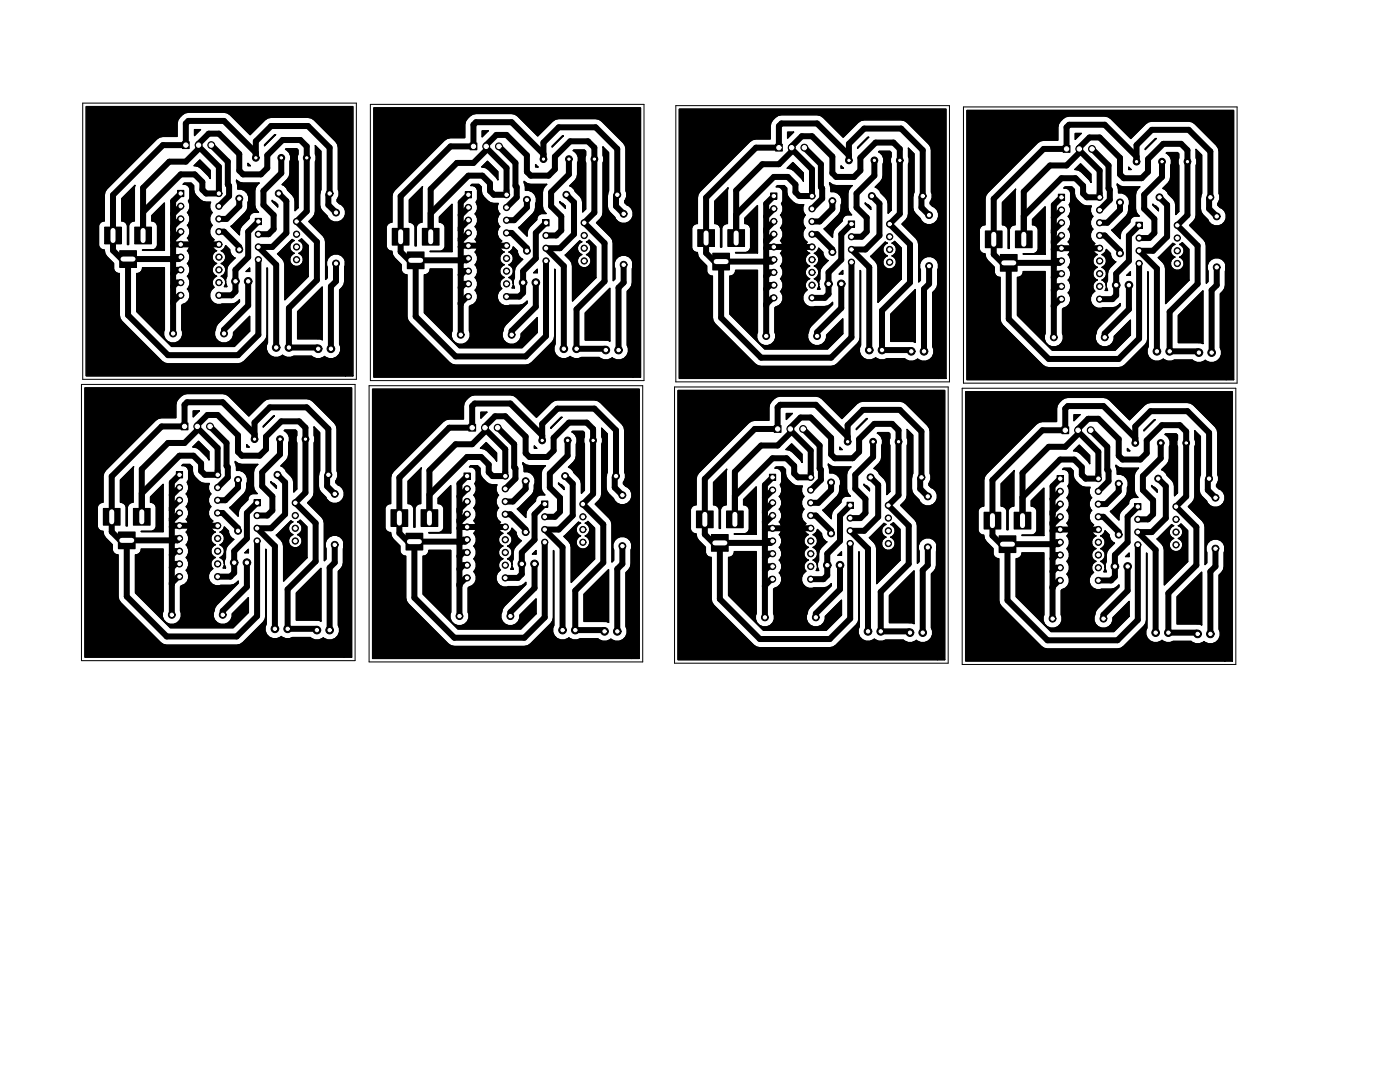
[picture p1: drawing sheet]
<svg xmlns="http://www.w3.org/2000/svg" width="279mm" height="216mm" viewBox="0 0 279 216" stroke-linecap="round" stroke-linejoin="round" font-family="sans-serif">
<g fill="none" stroke="#000" stroke-width=".2">
<path d="M16.5 20.6h54.6v55.1h-54.6zM17.2 21.3h53.2v53.7h-1.5v-22.8a1.91 1.91 0 0 0-2.4-1.5 1.91 1.91 0 0 0-1.2 2.6v2.1l-.3 .4v-7.5l-.2-.7-.3-.6-2.9-2.8a2.86 2.86 0 0 0 1.3-2v-10l.2-1.1-.2-.3v-1.8l1.2 1.2v7.6l-.3 1.1v2a2.65 2.65 0 0 0 1.5 2.2 1.9 1.9 0 0 0 3.1 .7 1.9 1.9 0 0 0-.7-3.1l-.4-.5v-.4a1.73 1.73 0 0 0 .2-2v-8.3l-.1-.7-.4-.6-4.3-4.3-.6-.3-.6-.2h-7.4l-.7 .2-.5 .3-3 3-4-4-.5-.4-.7-.1h-7.1a2.62 2.62 0 0 0-2.2 2.2v2.6h-2.9l-.6 .2-.6 .3-10 10-.3 .6-.2 .6v5.2a1.11 1.11 0 0 0-1.1 1.4v3.5a1.1 1.1 0 0 0 1.1 .9l.2 .7 .3 .6 1.4 1.3v1.2a1.1 1.1 0 0 0 1.1 .9v8.3l.2 .7 .3 .5 8 8 .6 .4 .6 .1h14l.7-.1 .5-.4 4.1-4.1 .4-.5 .1-.7v-13.4l.1 .1v14.9a1.97 1.97 0 0 0 .4 2.5 1.97 1.97 0 0 0 2.6 0 1.85 1.85 0 0 0 2.2 .2h3.6a1.87 1.87 0 0 0 2.6 0 1.97 1.97 0 0 0 2.5 0 1.97 1.97 0 0 0 .5-2.5v-10.7a2.48 2.48 0 0 0 1-1.8v-2.8l.1-.3v-.8v22.8h-51.7zM26.9 37l-.1 7.1a1.11 1.11 0 0 0-1.1 1.4v3.3h-.3v-3.8a1.1 1.1 0 0 0-1.1-.9v-4.5zM35.4 38h1.3v1.2h-1.3zM36.4 28.3h1.4v1.3h-1.4zM36.5 36.8l.3-.3h1.3l.6 .5a2.99 2.99 0 0 0 3.3 3.3 1.69 1.69 0 0 0 .4 2.1 1.74 1.74 0 0 0 0 2.6 1.79 1.79 0 0 0 .4 2.8l-.4 .7v.5l.2 .5 .7 .5-.8 .6-.1 1 .2 .5 .7 .5-.8 .6-.1 .9 .2 .5 .7 .5-.7 .5-.3 .6a1.26 1.26 0 0 0 .5 1.1 1.83 1.83 0 0 0-.8 2.4 1.83 1.83 0 0 0 2.3 1 3.4 3.4 0 0 0 3.1-.6l.4-.3v.4l-4.3 4.4-.4 .6a2.37 2.37 0 0 0 .5 2.9 1.9 1.9 0 0 0 2.1 .1 1.9 1.9 0 0 0 .9-1.9l3.2-3.2v3l-3 3h-12.6l-6.9-6.9v-7.6a1.08 1.08 0 0 0 1.1-1.2h4.4v12.4a1.9 1.9 0 0 0 1.7 2.7 1.9 1.9 0 0 0 1.8-2.7v-4.9a2.41 2.41 0 0 0 1.6-1.6v-.7l-.5-.9a1.74 1.74 0 0 0 0-2.6 1.74 1.74 0 0 0 0-2.5 1.74 1.74 0 0 0 0-2.6 1.74 1.74 0 0 0 0-2.5 1.74 1.74 0 0 0 0-2.5 1.74 1.74 0 0 0 0-2.6 1.76 1.76 0 0 0 .2-2.3l.1-.2a4.7 4.7 0 0 0 0-2.6 1.16 1.16 0 0 0-1.2-.5zM38.8 25.9h1.2l-1.2 1.2zM39.9 31.9l2.1 2.1v1.6a7.1 7.1 0 0 0-2.5-2.4l-.8-.1zM47.2 35.9l.7 .5 .6 .1h3.2a1.96 1.96 0 0 0-.8 1.6v2.8a1.87 1.87 0 0 0 .7 1.5h-1a1.11 1.11 0 0 0-.9 1.2l-1.4 1.4a2.27 2.27 0 0 0-.5 1.9l-1.7-1.7 2.9-2.8a2.14 2.14 0 0 0 .5-2 1.88 1.88 0 0 0-2.1-2.7zM49.5 32.6l.5 .5h-.5zM52.8 28.9l2-2h.2l-2.2 2.2zM54.3 40l1.1 .8v.5l-1.1-1.1z"/>
<path d="M57 29.8l.1-.1h2.1l.3 .2-.2 2 .2 .3v9.2l-.6 .7v-2a3.1 3.1 0 0 0-1.5-2.2l-.2-.4-.5-.5-.4-.2a3.2 3.2 0 0 0 1.6-2.3v-2.3a1.79 1.79 0 0 0-.9-2.4zM73.9 20.8h54.6v55.1h-54.6zM74.6 21.5h53.2v53.8h-1.5v-22.8a1.91 1.91 0 0 0-2.4-1.5 1.91 1.91 0 0 0-1.2 2.6v2.1l-.3 .3v-7.5l-.2-.6-.3-.6-2.9-2.8a2.86 2.86 0 0 0 1.3-2.1v-9.9l.2-1.1-.2-.4v-1.7l1.2 1.1v7.7l-.3 1v2a2.65 2.65 0 0 0 1.5 2.3 1.9 1.9 0 0 0 3.1 .6 1.9 1.9 0 0 0-.7-3.1l-.4-.5v-.3a1.73 1.73 0 0 0 .2-2v-8.4l-.1-.6-.4-.6-4.3-4.3-.6-.4-.6-.1h-7.4l-.7 .1-.5 .4-3 2.9-4-3.9-.5-.4-.7-.1h-7.1a2.62 2.62 0 0 0-2.2 2.2v2.6h-2.9l-.6 .1-.6 .4-10 9.9-.3 .6-.2 .7v5.2a1.11 1.11 0 0 0-1.1 1.3v3.5a1.1 1.1 0 0 0 1.1 .9l.2 .8 .3 .6 1.4 1.3v1.1a1.1 1.1 0 0 0 1.1 .9v8.3l.2 .7 .3 .6 8 7.9 .6 .4 .6 .1h14l.7-.1 .5-.4 4.1-4 .4-.6 .1-.6v-13.4l.1 .1v14.8a1.97 1.97 0 0 0 .4 2.5 1.97 1.97 0 0 0 2.6 0 1.85 1.85 0 0 0 2.2 .2h3.6a1.87 1.87 0 0 0 2.6 .1 1.97 1.97 0 0 0 2.5 0 1.97 1.97 0 0 0 .5-2.5v-10.8a2.48 2.48 0 0 0 1-1.7v-2.8l.1-.4v-.7v22.8h-51.7zM84.3 37.2l-.1 7.2a1.11 1.11 0 0 0-1.1 1.3v3.4h-.3v-3.8a1.1 1.1 0 0 0-1.1-.9v-4.5zM92.8 38.2h1.3v1.3h-1.3zM93.8 28.5h1.4v1.4h-1.4zM94.2 36.8h1.4l.5 .5a2.99 2.99 0 0 0 3.4 3.3 1.69 1.69 0 0 0 .3 2.1 1.74 1.74 0 0 0 0 2.5 1.79 1.79 0 0 0 .4 2.9l-.4 .7v.5l.2 .5 .7 .5-.8 .6-.1 .9 .2 .5 .7 .5-.8 .6-.1 1 .2 .5 .7 .5-.7 .5-.3 .5a1.26 1.26 0 0 0 .5 1.2 1.83 1.83 0 0 0-.8 2.4 1.83 1.83 0 0 0 2.3 .9 3.4 3.4 0 0 0 3.2-.5l.3-.4v.5l-4.3 4.3-.4 .7a2.37 2.37 0 0 0 .5 2.9 1.9 1.9 0 0 0 2.1 .1 1.9 1.9 0 0 0 .9-1.9l3.2-3.2v2.9l-3 3.1h-12.6l-6.9-7v-7.6a1.08 1.08 0 0 0 1.1-1.1h4.4v12.3a1.9 1.9 0 0 0 1.7 2.7 1.9 1.9 0 0 0 1.8-2.7v-4.8a2.41 2.41 0 0 0 1.6-1.7v-.7l-.5-.9a1.74 1.74 0 0 0 0-2.5 1.74 1.74 0 0 0 0-2.6 1.74 1.74 0 0 0 0-2.5 1.74 1.74 0 0 0 0-2.5 1.74 1.74 0 0 0 0-2.6 1.74 1.74 0 0 0 0-2.5 1.76 1.76 0 0 0 .2-2.4l.1-.1a4.6 4.6 0 0 0 0-2.7 1.16 1.16 0 0 0-1.2-.5zM96.2 26.1h1.2l-1.2 1.2zM97.3 32.2l2.1 2v1.7a7.1 7.1 0 0 0-2.5-2.4l-.8-.2zM104.6 36.2l.7 .4 .6 .2h3.2a1.96 1.96 0 0 0-.8 1.6v2.7a1.86 1.86 0 0 0 .7 1.5h-1a1.11 1.11 0 0 0-.9 1.2l-1.4 1.5a2.27 2.27 0 0 0-.5 1.8l-1.7-1.7 2.9-2.8a2.14 2.14 0 0 0 .5-2 1.88 1.88 0 0 0-2-2.6zM106.9 32.8l.5 .5h-.5zM112.2 27.1h.2l-2.2 2.3v-.2z"/>
<path d="M114.4 30.1l.1-.2h2.1l.3 .3-.2 1.9 .2 .4v9.2l-.6 .6v-1.9a3.1 3.1 0 0 0-1.5-2.2l-.2-.4-.5-.5-.4-.2a3.2 3.2 0 0 0 1.6-2.3v-2.3a1.79 1.79 0 0 0-.9-2.4zM134.9 21.1h54.6v55.1h-54.6zM135.6 21.8h53.2v53.7h-1.5v-22.8a1.91 1.91 0 0 0-2.4-1.5 1.91 1.91 0 0 0-1.2 2.7v2l-.4 .4v-7.5l-.1-.7-.4-.6-2.8-2.8a2.86 2.86 0 0 0 1.3-2v-10l.2-1.1-.2-.3v-1.8l1.1 1.2v7.6l-.2 1.1v2a2.65 2.65 0 0 0 1.5 2.2 1.9 1.9 0 0 0 3.1 .7 1.9 1.9 0 0 0-.7-3.1l-.5-.5v-.4a1.73 1.73 0 0 0 .3-2v-8.3l-.2-.7-.3-.5-4.3-4.4-.6-.3-.7-.2h-7.3l-.7 .2-.6 .3-2.9 3-4-4-.6-.4-.6-.1h-7.1a2.62 2.62 0 0 0-2.3 2.2v2.6h-2.8l-.7 .2-.5 .3-10 10-.4 .6-.1 .6v5.2a1.11 1.11 0 0 0-1.2 1.4v3.5a1.1 1.1 0 0 0 1.2 .9l.1 .8 .4 .5 1.3 1.4v1.1a1.1 1.1 0 0 0 1.2 .9v8.3l.1 .7 .4 .5 8 8 .5 .4 .7 .1h14l.6-.1 .6-.4 4-4.1 .4-.5 .2-.7v-13.3l.1 .1v14.8a1.97 1.97 0 0 0 .4 2.5 1.97 1.97 0 0 0 2.6 0 1.85 1.85 0 0 0 2.2 .2h3.6a1.87 1.87 0 0 0 2.5 0 1.97 1.97 0 0 0 2.6 0 1.97 1.97 0 0 0 .4-2.5v-10.7a2.48 2.48 0 0 0 1-1.8v-2.7l.2-.4v-.8v22.8h-51.7zM153.8 38.5h1.3v1.2h-1.3zM154.8 28.8h1.3v1.4h-1.3zM155.1 37h1.4l.5 .5a2.99 2.99 0 0 0 3.4 3.3 1.69 1.69 0 0 0 .3 2.1 1.74 1.74 0 0 0 0 2.6 1.79 1.79 0 0 0 .4 2.8l-.4 .7v.5l.2 .5 .7 .5-.7 .6-.2 1 .2 .5 .7 .5-.7 .6-.2 .9 .2 .5 .7 .5-.7 .5-.2 .6a1.26 1.26 0 0 0 .4 1.1 1.83 1.83 0 0 0-.7 2.4 1.83 1.83 0 0 0 2.3 1 3.4 3.4 0 0 0 3.1-.5l.4-.4v.5l-4.4 4.3-.3 .6a2.37 2.37 0 0 0 .5 3 1.9 1.9 0 0 0 2.1 0 1.9 1.9 0 0 0 .9-1.9l3.2-3.2v3l-3.1 3h-12.5l-7-6.9v-7.6a1.08 1.08 0 0 0 1.2-1.2h4.4v12.4a1.9 1.9 0 0 0 1.7 2.7 1.9 1.9 0 0 0 1.7-2.7v-4.9a2.41 2.41 0 0 0 1.7-1.6v-.7l-.6-.9a1.74 1.74 0 0 0 0-2.6 1.74 1.74 0 0 0 0-2.5 1.74 1.74 0 0 0 0-2.6 1.74 1.74 0 0 0 0-2.5 1.74 1.74 0 0 0 0-2.5 1.74 1.74 0 0 0 0-2.6 1.76 1.76 0 0 0 .2-2.3l.2-.1a4.6 4.6 0 0 0 0-2.7 1.16 1.16 0 0 0-1.2-.5zM157.2 26.4h1.2l-1.2 1.2zM158.2 32.4l2.1 2.1v1.6a7.2 7.2 0 0 0-2.4-2.4l-.8-.1zM165.6 36.4l.6 .5 .7 .1h3.2a1.96 1.96 0 0 0-.9 1.6v2.8a1.86 1.86 0 0 0 .8 1.5h-1a1.11 1.11 0 0 0-.9 1.2l-1.4 1.4a2.27 2.27 0 0 0-.5 1.9l-1.8-1.7 2.9-2.8a2.14 2.14 0 0 0 .5-2 1.88 1.88 0 0 0-2-2.7zM167.8 33.1l.5 .5h-.5zM173.2 27.4h.2l-2.3 2.2v-.2zM175.5 30.2h2.1l.3 .2-.2 2 .2 .3v9.3l-.7 .6v-2a3.1 3.1 0 0 0-1.4-2.2l-.2-.4-.5-.5-.5-.2a3.2 3.2 0 0 0 1.6-2.2v-2.4a1.79 1.79 0 0 0-.9-2.4z"/>
<path d="M192.3 21.3h54.6v55.2h-54.6zM193 22h53.2v53.8h-1.5v-22.8a1.91 1.91 0 0 0-2.4-1.5 1.91 1.91 0 0 0-1.2 2.6v2.1l-.4 .3v-7.5l-.1-.6-.4-.6-2.8-2.8a2.86 2.86 0 0 0 1.3-2.1v-9.9l.2-1.1-.2-.4v-1.7l1.1 1.1v7.7l-.2 1v2.1a2.65 2.65 0 0 0 1.5 2.2 1.9 1.9 0 0 0 3.1 .6 1.9 1.9 0 0 0-.7-3.1l-.5-.5v-.3a1.73 1.73 0 0 0 .3-2v-8.4l-.2-.6-.3-.6-4.3-4.3-.6-.4-.7-.1h-7.3l-.7 .1-.6 .4-2.9 3-4-4-.6-.4-.6-.1h-7.1a2.62 2.62 0 0 0-2.3 2.2v2.6h-2.8l-.7 .1-.5 .4-10 10-.4 .5-.1 .7v5.2a1.11 1.11 0 0 0-1.2 1.3v3.5a1.1 1.1 0 0 0 1.2 .9l.1 .8 .4 .6 1.3 1.3v1.1a1.1 1.1 0 0 0 1.2 .9v8.4l.1 .6 .4 .6 8 7.9 .5 .4 .7 .2h14l.6-.2 .6-.4 4.1-4 .3-.6 .2-.6v-13.4l.1 .1v14.8a1.97 1.97 0 0 0 .4 2.5 1.97 1.97 0 0 0 2.6 0 1.85 1.85 0 0 0 2.2 .2h3.6a1.87 1.87 0 0 0 2.5 .1 1.97 1.97 0 0 0 2.6 0 1.97 1.97 0 0 0 .4-2.5v-10.8a2.48 2.48 0 0 0 1.1-1.7v-2.8l.1-.4v-.7v22.8h-51.7zM202.7 37.7l-.1 7.2a1.11 1.11 0 0 0-1.2 1.3v3.4h-.2v-3.8a1.1 1.1 0 0 0-1.2-.9v-4.5zM211.2 38.7h1.3v1.3h-1.3zM212.2 29h1.3v1.4h-1.3zM212.6 37.3h1.3l.5 .5a2.99 2.99 0 0 0 3.4 3.3 1.69 1.69 0 0 0 .3 2.1 1.74 1.74 0 0 0 0 2.5 1.79 1.79 0 0 0 .4 2.9l-.4 .7v.5l.2 .5 .7 .5-.7 .6-.2 .9 .2 .5 .7 .5-.7 .6-.2 1 .2 .5 .7 .5-.7 .5-.2 .6a1.26 1.26 0 0 0 .4 1.1 1.83 1.83 0 0 0-.7 2.4 1.83 1.83 0 0 0 2.3 .9 3.4 3.4 0 0 0 3.1-.5l.4-.3v.4l-4.3 4.3-.4 .7a2.37 2.37 0 0 0 .5 2.9 1.9 1.9 0 0 0 2.1 .1 1.9 1.9 0 0 0 .9-1.9l3.2-3.2v2.9l-3 3.1h-12.6l-7-7v-7.6a1.08 1.08 0 0 0 1.2-1.1h4.4v12.3a1.9 1.9 0 0 0 1.7 2.7 1.9 1.9 0 0 0 1.7-2.7v-4.8a2.41 2.41 0 0 0 1.7-1.6v-.8l-.6-.9a1.74 1.74 0 0 0 0-2.5 1.74 1.74 0 0 0 0-2.6 1.74 1.74 0 0 0 0-2.5 1.74 1.74 0 0 0 0-2.5 1.74 1.74 0 0 0 0-2.6 1.74 1.74 0 0 0 0-2.5 1.76 1.76 0 0 0 .3-2.4l.1-.1a4.7 4.7 0 0 0 0-2.7 1.16 1.16 0 0 0-1.2-.5zM214.6 26.6h1.2l-1.2 1.2zM215.6 32.7l2.1 2.1v1.6a7.1 7.1 0 0 0-2.4-2.4l-.8-.2zM223 36.7l.6 .5 .7 .1h3.2a1.96 1.96 0 0 0-.9 1.6v2.8a1.86 1.86 0 0 0 .8 1.4h-1a1.11 1.11 0 0 0-.9 1.2l-1.4 1.5a2.27 2.27 0 0 0-.5 1.8l-1.8-1.7 2.9-2.8a2.14 2.14 0 0 0 .5-1.9 1.88 1.88 0 0 0-2-2.7zM225.2 33.3l.5 .5h-.5zM230.6 27.6h.2l-2.3 2.3v-.2zM232.9 30.4h2.1l.3 .3-.2 1.9 .2 .4v9.2l-.7 .6v-1.9a3.1 3.1 0 0 0-1.4-2.2l-.2-.4-.5-.5-.4-.2a3.2 3.2 0 0 0 1.5-2.3v-2.3a1.79 1.79 0 0 0-.9-2.4z"/>
<path d="M20.9 45.3h3.3v3.4h-3.3zM23.9 50h3.3v3.4h-3.3zM26.9 45.3h3.3v3.4h-3.3zM30.3 43l2.5-2.5v9.5h-4.4l2.1-.1a1.15 1.15 0 0 0 .9-1.4v-3.5a1.1 1.1 0 0 0-1.1-.9zM45 49l.9 .8a1.71 1.71 0 0 0 1 1.7l-1.1 1.1a2.83 2.83 0 0 0-.5 2.6l-.3 .5v.7l-.2-.8-.7-.5 .7-.5 .2-.6-.1-.8-.8-.6 .7-.5 .2-.5-.1-1-.8-.6 .7-.5zM45 56.5l.3 .7h-.5zM49.1 54.2l.7-.8v.8zM50.9 43.6h1.3v1.2h-1.3zM55.4 50.6l2.9-2.8 .4 .2-.6 .5-.3 .5 .2 1 .7 .5-.7 .6-.2 1 .3 .5 .4 .4 .5 .2 .5-.1 .8-.5 .2-.6-.1-.9-.8-.5 .8-.6 .1-.5v-.6l-.2-.4-.7-.5 .6-.4 1.3 1.4v6.2l-4.7 4.6v-7a3.1 3.1 0 0 0-1.4-2.2zM78.3 45.6h3.3v3.3h-3.3zM81.3 50.3h3.3v3.3h-3.3zM84.3 45.6h3.3v3.3h-3.3z"/>
<path d="M87.7 43.3l2.5-2.6v9.5h-4.4l2.1-.1a1.15 1.15 0 0 0 .9-1.3v-3.5a1.1 1.1 0 0 0-1.1-.9zM102.4 49.2l.9 .9a1.71 1.71 0 0 0 1 1.6l-1.1 1.2a2.83 2.83 0 0 0-.5 2.5l-.3 .6v.7l-.2-.8-.7-.5 .7-.5 .2-.6-.1-.9-.8-.6 .7-.5 .2-.5-.1-.9-.8-.6 .7-.5zM102.4 56.8l.3 .7h-.5zM106.5 54.4l.7-.7v.7zM108.3 43.8h1.3v1.3h-1.3zM111.7 40.2l1.1 .9v.5l-1.1-1.2zM112.8 50.9l2.9-2.9 .5 .3-.7 .5-.2 .5 .1 .9 .8 .6-.8 .6-.1 .9 .2 .5 .3 .4 .6 .2h.5l.8-.6 .2-.5-.1-.9-.8-.6 .8-.6 .1-.5v-.5l-.2-.4-.7-.5 .6-.4 1.3 1.3v6.2l-4.7 4.7v-7a3.1 3.1 0 0 0-1.4-2.2zM139.2 45.8h3.4v3.4h-3.4zM142.2 50.5h3.4v3.4h-3.4zM142.6 40.1l2.7-2.6-.1 7.1a1.11 1.11 0 0 0-1.2 1.4v3.3h-.2v-3.8a1.1 1.1 0 0 0-1.2-.9zM145.2 45.8h3.4v3.4h-3.4zM148.6 43.5l2.6-2.5v9.5h-4.4l2.1-.1a1.15 1.15 0 0 0 .9-1.4v-3.5a1.1 1.1 0 0 0-1.2-.9z"/>
<path d="M163.4 49.5l.8 .8a1.71 1.71 0 0 0 1.1 1.7l-1.2 1.1a2.83 2.83 0 0 0-.5 2.6l-.2 .5v.7l-.2-.8-.7-.5 .7-.5 .2-.6-.2-.8-.7-.6 .7-.5 .2-.5-.2-1-.7-.5 .7-.6zM163.4 57l.2 .7h-.5zM167.5 54.7l.7-.7v.7zM169.3 44.1h1.2v1.2h-1.2zM172.7 40.5l1.1 .9v.4l-1.1-1.1zM173.7 51.1l3-2.8 .4 .2-.7 .5-.2 .5 .2 1 .7 .5-.7 .6-.2 1 .2 .5 .4 .4 .6 .2 .5-.1 .8-.5 .2-.6-.2-.9-.7-.5 .7-.6 .2-.5v-.6l-.2-.4-.7-.5 .5-.4 1.4 1.4v6.2l-4.7 4.6v-7a3.1 3.1 0 0 0-1.5-2.2zM196.6 46.1h3.4v3.3h-3.4zM199.6 50.8h3.4v3.3h-3.4zM202.6 46.1h3.4v3.3h-3.4zM206 43.8l2.6-2.5v9.4h-4.4l2.1-.1a1.15 1.15 0 0 0 .9-1.3v-3.5a1.1 1.1 0 0 0-1.2-.9zM220.8 49.8l.8 .8a1.71 1.71 0 0 0 1.1 1.6l-1.2 1.2a2.83 2.83 0 0 0-.5 2.5l-.2 .6v.7l-.2-.8-.7-.5 .7-.5 .2-.6-.2-.9-.7-.6 .7-.5 .2-.5-.2-.9-.7-.6 .7-.5zM220.8 57.3l.2 .7h-.5z"/>
<path d="M224.9 55l.7-.8v.7zM226.7 44.3h1.3v1.3h-1.3zM230.1 40.7l1.1 .9v.5l-1.1-1.2zM231.1 51.4l3-2.9 .4 .3-.7 .5-.2 .5 .2 .9 .7 .6-.7 .6-.2 .9 .2 .5 .4 .4 .6 .2h.5l.8-.6 .2-.5-.2-.9-.7-.6 .7-.6 .2-.5v-.5l-.2-.4-.7-.5 .5-.4 1.4 1.3v6.2l-4.7 4.7v-7a3.1 3.1 0 0 0-1.5-2.2zM16.3 76.7h54.6v55.1h-54.6zM16.9 77.4h53.3v53.7h-1.5v-22.8a1.91 1.91 0 0 0-2.5-1.4 1.91 1.91 0 0 0-1.1 2.6v2.1l-.4 .3v-7.5l-.1-.7-.4-.5-2.8-2.9a2.86 2.86 0 0 0 1.3-2v-9.9l.1-.4v-.7l-.1-.4v-1.7l1.1 1.1v7.7l-.2 1v2a2.65 2.65 0 0 0 1.4 2.2 1.9 1.9 0 0 0 3.2 .7 1.9 1.9 0 0 0-.7-3.1l-.5-.5v-.4a1.73 1.73 0 0 0 .3-1.9v-8.4l-.2-.7-.3-.5-4.4-4.3-.5-.4-.7-.1h-7.4l-.6 .1-.6 .4-2.9 2.9-4-4-.6-.3-.6-.2h-7.2a2.62 2.62 0 0 0-2.2 2.3v2.6h-2.8l-.7 .1-.6 .4-9.9 9.9-.4 .6-.1 .6v5.2a1.11 1.11 0 0 0-1.2 1.4v3.5a1.1 1.1 0 0 0 1.2 .9l.1 .8 .4 .5 1.3 1.4v1.1a1.1 1.1 0 0 0 1.2 .9v8.3l.1 .7 .4 .5 8 8 .5 .4 .7 .1h13.9l.7-.1 .6-.4 4-4 .4-.6 .1-.7v-13.3l.1 .1v14.8a1.97 1.97 0 0 0 .5 2.5 1.97 1.97 0 0 0 2.5 0 1.85 1.85 0 0 0 2.3 .2h3.5a1.87 1.87 0 0 0 2.6 0 1.97 1.97 0 0 0 2.6 .1 1.97 1.97 0 0 0 .4-2.5v-10.8a2.48 2.48 0 0 0 1-1.7v-2.8l.2-.4v-.8v22.8h-51.8zM59.4 62.2l4.9-4.9v10.5l-.4-.2h-4.5zM73.7 77h54.6v55.1h-54.6zM74.3 77.6h53.3v53.8h-1.5v-22.8a1.91 1.91 0 0 0-2.5-1.5 1.91 1.91 0 0 0-1.1 2.6v2.1l-.4 .4v-7.6l-.1-.6-.4-.6-2.8-2.8a2.86 2.86 0 0 0 1.3-2v-10l.1-1.1-.1-.4v-1.7l1.1 1.2v7.6l-.2 1.1v2a2.65 2.65 0 0 0 1.4 2.2 1.9 1.9 0 0 0 3.2 .7 1.9 1.9 0 0 0-.7-3.2l-.5-.4v-.4a1.73 1.73 0 0 0 .3-2v-8.3l-.2-.7-.3-.6-4.4-4.3-.5-.4-.7-.1h-7.3l-.7 .1-.6 .4-2.9 3-4-4-.6-.4-.6-.1h-7.2a2.62 2.62 0 0 0-2.2 2.2v2.6h-2.8l-.7 .1-.6 .4-9.9 10-.4 .5-.1 .7v5.2a1.11 1.11 0 0 0-1.2 1.4v3.5a1.1 1.1 0 0 0 1.2 .9l.1 .7 .4 .6 1.3 1.3v1.2a1.1 1.1 0 0 0 1.2 .9v8.3l.1 .6 .4 .6 8 8 .5 .3 .7 .2h13.9l.7-.2 .6-.3 4-4.1 .4-.5 .1-.7v-13.4l.1 .1v14.9a1.97 1.97 0 0 0 .5 2.5 1.97 1.97 0 0 0 2.5-.1 1.85 1.85 0 0 0 2.3 .3h3.5a1.87 1.87 0 0 0 2.6 0 1.97 1.97 0 0 0 2.6 0 1.97 1.97 0 0 0 .4-2.5v-10.7a2.48 2.48 0 0 0 1-1.8v-2.8l.2-.4v-.7v22.8h-51.8zM116.8 62.4l4.9-4.9v10.6l-.4-.2h-4.5zM134.6 77.2h54.6v55.1h-54.6zM135.3 77.9h53.2v53.7h-1.4v-22.8a1.91 1.91 0 0 0-2.5-1.4 1.91 1.91 0 0 0-1.2 2.6v2.1l-.3 .3v-7.5l-.1-.7-.4-.5-2.9-2.9a2.86 2.86 0 0 0 1.4-2v-9.9l.1-1.1-.1-.4-.1-1.7 1.2 1.1v7.7l-.3 1v2a2.65 2.65 0 0 0 1.5 2.2 1.9 1.9 0 0 0 3.1 .7 1.9 1.9 0 0 0-.7-3.1l-.4-.5v-.4a1.73 1.73 0 0 0 .2-1.9v-8.4l-.1-.7-.4-.5-4.3-4.3-.6-.4-.6-.1h-7.4l-.6 .1-.6 .4-3 2.9-4-3.9-.5-.4-.7-.2h-7.1a2.62 2.62 0 0 0-2.2 2.3v2.6h-2.9l-.6 .1-.6 .4-10 9.9-.3 .6-.2 .7v5.2a1.11 1.11 0 0 0-1.1 1.3v3.5a1.1 1.1 0 0 0 1.1 .9l.2 .8 .3 .5 1.4 1.4v1.1a1.1 1.1 0 0 0 1.1 .9v8.3l.2 .7 .3 .6 8 7.9 .6 .4 .6 .1h14l.7-.1 .5-.4 4.1-4 .4-.6 .1-.7v-13.3l.1 .1v14.8a1.97 1.97 0 0 0 .4 2.5 1.97 1.97 0 0 0 2.6 0 1.85 1.85 0 0 0 2.2 .2h3.6a1.87 1.87 0 0 0 2.6 0 1.97 1.97 0 0 0 2.5 .1 1.97 1.97 0 0 0 .5-2.5v-10.8a2.48 2.48 0 0 0 1-1.7v-2.8l.2-.4v-.8v22.8h-51.8z"/>
<path d="M177.7 62.7l5-4.9v10.5l-.4-.2h-4.6zM192 77.5h54.6v55.1h-54.6zM192.7 78.2h53.2v53.7h-1.4v-22.8a1.91 1.91 0 0 0-2.5-1.5 1.91 1.91 0 0 0-1.2 2.6v2.1l-.3 .4v-7.5l-.1-.7-.4-.6-2.9-2.8a2.86 2.86 0 0 0 1.4-2v-10l.1-1.1-.1-.3-.1-1.8 1.2 1.2v7.6l-.3 1.1v2a2.65 2.65 0 0 0 1.5 2.2 1.9 1.9 0 0 0 3.1 .7 1.9 1.9 0 0 0-.7-3.1l-.4-.5v-.4a1.73 1.73 0 0 0 .2-2v-8.3l-.1-.7-.4-.6-4.3-4.3-.6-.4-.6-.1h-7.4l-.6 .1-.6 .4-3 3-4-4-.5-.4-.7-.1h-7.1a2.62 2.62 0 0 0-2.2 2.2v2.6h-2.9l-.6 .2-.6 .3-10 10-.3 .6-.2 .6v5.2a1.11 1.11 0 0 0-1.1 1.4v3.5a1.1 1.1 0 0 0 1.1 .9l.2 .7 .3 .6 1.4 1.3v1.2a1.1 1.1 0 0 0 1.1 .9v8.3l.2 .6 .3 .6 8 8 .6 .4 .6 .1h14l.7-.1 .5-.4 4.1-4.1 .4-.5 .1-.7v-13.4l.1 .1v14.9a1.97 1.97 0 0 0 .5 2.5 1.97 1.97 0 0 0 2.5-.1 1.85 1.85 0 0 0 2.2 .3h3.6a1.87 1.87 0 0 0 2.6 0 1.97 1.97 0 0 0 2.5 0 1.97 1.97 0 0 0 .5-2.5v-10.7a2.48 2.48 0 0 0 1-1.8v-2.8l.2-.3v-.8v22.8h-51.8zM235.2 62.9l4.9-4.9v10.6l-.4-.2h-4.5zM26.7 93.1l-.1 7.1a1.11 1.11 0 0 0-1.2 1.4v3.3h-.2v-3.7a1.1 1.1 0 0 0-1.2-1v-4.4zM30 99.2l2.6-2.6v9.5h-4.4l2.1-.1a1.15 1.15 0 0 0 .9-1.3v-3.5a1.1 1.1 0 0 0-1.2-1zM35.2 94.1h1.2v1.3h-1.2zM36.1 84.4h1.4v1.4h-1.4zM36.5 92.7h1.4l.5 .5a2.99 2.99 0 0 0 3.4 3.3 1.69 1.69 0 0 0 .3 2.1 1.74 1.74 0 0 0 0 2.5 1.79 1.79 0 0 0 .4 2.9l-.4 .6v.6l.2 .5 .7 .5-.7 .5-.2 1 .2 .5 .7 .5-.7 .6-.2 .9 .2 .5 .7 .5-.7 .6-.2 .5a1.26 1.26 0 0 0 .4 1.2 1.83 1.83 0 0 0-.8 2.3 1.83 1.83 0 0 0 2.3 1 3.4 3.4 0 0 0 3.2-.5l.3-.4v.5l-4.3 4.3-.4 .7a2.37 2.37 0 0 0 .6 2.9 1.9 1.9 0 0 0 2 0 1.9 1.9 0 0 0 .9-1.8l3.3-3.3v3l-3.1 3.1h-12.5l-7-7v-7.6a1.08 1.08 0 0 0 1.2-1.2h4.4v12.4a1.9 1.9 0 0 0 1.7 2.7 1.9 1.9 0 0 0 1.7-2.7v-4.9a2.41 2.41 0 0 0 1.6-1.6v-.7l-.5-.9a1.74 1.74 0 0 0 0-2.5 1.74 1.74 0 0 0 0-2.6 1.74 1.74 0 0 0 0-2.5 1.74 1.74 0 0 0 0-2.6 1.74 1.74 0 0 0 0-2.5 1.74 1.74 0 0 0 0-2.5 1.76 1.76 0 0 0 .2-2.4l.2-.1a4.7 4.7 0 0 0 0-2.7 1.16 1.16 0 0 0-1.2-.5zM38.5 89.2l1.1-1.2 2.1 2.1v1.7a7.1 7.1 0 0 0-2.4-2.5zM38.6 82h1.2l-1.2 1.2zM46.9 92.1l.7 .4 .7 .2h3.2a1.96 1.96 0 0 0-.9 1.5v2.8a1.87 1.87 0 0 0 .8 1.5h-1a1.11 1.11 0 0 0-.9 1.2l-1.4 1.4a2.27 2.27 0 0 0-.6 1.9l-1.7-1.7 2.9-2.8a2.14 2.14 0 0 0 .5-2 1.88 1.88 0 0 0-2-2.6z"/>
<path d="M49.2 88.7l.5 .5h-.5zM50.7 99.7h1.2v1.3h-1.2zM52.5 85l2.1-2h.2l-2.3 2.2zM54.1 96.1l1.1 .9v.4l-1.1-1.1zM56.8 85.8h2.2l.2 .3-.1 1.9 .1 .4v9.2l-.6 .6v-1.9a3.1 3.1 0 0 0-1.5-2.2l-.1-.4-.6-.6-.4-.1a3.2 3.2 0 0 0 1.6-2.3v-2.3a1.79 1.79 0 0 0-.9-2.5zM84.1 93.4l-.1 7.1a1.11 1.11 0 0 0-1.2 1.4v3.3h-.2v-3.8a1.1 1.1 0 0 0-1.2-.9v-4.5zM87.4 99.4l2.6-2.5v9.5h-4.4l2.1-.1a1.15 1.15 0 0 0 .9-1.4v-3.5a1.1 1.1 0 0 0-1.2-.9zM92.6 94.4h1.2v1.2h-1.2zM93.5 84.7h1.4v1.3h-1.4zM93.7 93.2l.2-.3h1.4l.5 .5a2.99 2.99 0 0 0 3.4 3.3 1.69 1.69 0 0 0 .3 2.1 1.74 1.74 0 0 0 0 2.5 1.79 1.79 0 0 0 .4 2.9l-.4 .7v.5l.2 .5 .7 .5-.7 .6-.2 1 .2 .5 .7 .5-.7 .5-.2 1 .2 .5 .7 .5-.7 .5-.2 .6a1.26 1.26 0 0 0 .4 1.1 1.83 1.83 0 0 0-.8 2.4 1.83 1.83 0 0 0 2.3 .9 3.4 3.4 0 0 0 3.2-.5l.4-.3v.4l-4.4 4.4-.4 .6a2.37 2.37 0 0 0 .6 2.9 1.9 1.9 0 0 0 2 .1 1.9 1.9 0 0 0 .9-1.9l3.3-3.2v3l-3.1 3h-12.5l-7-6.9v-7.6a1.08 1.08 0 0 0 1.2-1.2h4.4v12.4a1.9 1.9 0 0 0 1.7 2.7 1.9 1.9 0 0 0 1.7-2.7v-4.9a2.41 2.41 0 0 0 1.6-1.6v-.7l-.5-1a1.74 1.74 0 0 0 0-2.5 1.74 1.74 0 0 0 0-2.5 1.74 1.74 0 0 0 0-2.6 1.74 1.74 0 0 0 0-2.5 1.74 1.74 0 0 0 0-2.6 1.74 1.74 0 0 0 0-2.5 1.76 1.76 0 0 0 .2-2.3l.2-.2a4.7 4.7 0 0 0 0-2.6 1.16 1.16 0 0 0-1.2-.5zM95.9 89.5l1.1-1.2 2.1 2.1v1.6a7.2 7.2 0 0 0-2.4-2.4zM96 82.2h1.2l-1.2 1.3z"/>
<path d="M104.3 92.3l.7 .5 .7 .1h3.2a1.96 1.96 0 0 0-.9 1.6v2.8a1.86 1.86 0 0 0 .8 1.5h-1a1.11 1.11 0 0 0-.9 1.2l-1.4 1.4a2.27 2.27 0 0 0-.5 1.9l-1.8-1.8 2.9-2.7a2.14 2.14 0 0 0 .5-2 1.88 1.88 0 0 0-2-2.7zM106.6 89l.5 .5h-.5zM108.1 100h1.2v1.2h-1.2zM111.5 96.3l1.1 .9v.5l-1.1-1.1zM112 83.3h.2l-2.3 2.2v-.2zM114.1 86.2l.2-.1h2.1l.2 .2-.1 2 .1 .3v9.2l-.6 .6v-1.9a3.1 3.1 0 0 0-1.5-2.2l-.1-.4-.6-.5-.4-.2a3.2 3.2 0 0 0 1.6-2.3v-2.3a1.79 1.79 0 0 0-.9-2.4zM145 93.6l-.1 7.2a1.11 1.11 0 0 0-1.1 1.3v3.4h-.3v-3.8a1.1 1.1 0 0 0-1.1-.9v-4.5zM148.4 99.7l2.5-2.6v9.5h-4.4l2.1-.1a1.15 1.15 0 0 0 .9-1.3v-3.5a1.1 1.1 0 0 0-1.1-.9zM153.6 94.6h1.2v1.3h-1.2zM154.5 84.9h1.4v1.4h-1.4zM154.6 93.4l.3-.2h1.4l.5 .5a2.99 2.99 0 0 0 3.4 3.3 1.69 1.69 0 0 0 .3 2.1 1.74 1.74 0 0 0 0 2.5 1.79 1.79 0 0 0 .4 2.9l-.4 .6v.6l.2 .5 .7 .5-.8 .6-.1 .9 .2 .5 .7 .5-.8 .6-.1 1 .2 .4 .7 .6-.7 .5-.2 .5a1.26 1.26 0 0 0 .4 1.2 1.83 1.83 0 0 0-.8 2.3 1.83 1.83 0 0 0 2.3 1 3.4 3.4 0 0 0 3.2-.5l.3-.4v.5l-4.3 4.3-.4 .7a2.37 2.37 0 0 0 .5 2.9 1.9 1.9 0 0 0 2.1 0 1.9 1.9 0 0 0 .9-1.8l3.2-3.3v3l-3 3.1h-12.5l-7-7v-7.6a1.08 1.08 0 0 0 1.1-1.1h4.4v12.3a1.9 1.9 0 0 0 1.8 2.7 1.9 1.9 0 0 0 1.7-2.7v-4.8a2.41 2.41 0 0 0 1.6-1.7v-.7l-.5-.9a1.74 1.74 0 0 0 0-2.5 1.74 1.74 0 0 0 0-2.6 1.74 1.74 0 0 0 0-2.5 1.74 1.74 0 0 0 0-2.6 1.74 1.74 0 0 0 0-2.5 1.74 1.74 0 0 0 0-2.5 1.76 1.76 0 0 0 .2-2.4l.1-.1a4.7 4.7 0 0 0 0-2.7 1.16 1.16 0 0 0-1.2-.5zM156.9 82.5h1.2l-1.2 1.2z"/>
<path d="M158 88.5l2.1 2.1v1.7a7.2 7.2 0 0 0-2.5-2.5l-.8-.1zM165.3 92.6l.7 .4 .6 .2h3.2a1.96 1.96 0 0 0-.8 1.5v2.8a1.86 1.86 0 0 0 .7 1.5h-.9a1.11 1.11 0 0 0-1 1.2l-1.4 1.4a2.27 2.27 0 0 0-.5 1.9l-1.7-1.7 2.9-2.8a2.14 2.14 0 0 0 .5-2 1.88 1.88 0 0 0-2-2.6zM167.6 89.2l.5 .5h-.5zM170.9 85.6l2-2.1h.2l-2.2 2.2zM172.4 96.6l1.1 .9v.4l-1.1-1.1zM175.1 86.4l.1-.1h2.1l.3 .3-.2 1.9 .2 .4v9.2l-.6 .6v-1.9a3.1 3.1 0 0 0-1.5-2.2l-.2-.4-.5-.6-.4-.1a3.2 3.2 0 0 0 1.6-2.3v-2.3a1.79 1.79 0 0 0-.9-2.5zM199.8 96.5l2.6-2.6-.1 7.1a1.11 1.11 0 0 0-1.1 1.4v3.3h-.3v-3.8a1.1 1.1 0 0 0-1.1-.9zM205.8 99.9l2.5-2.5v9.5h-4.4l2.1-.1a1.15 1.15 0 0 0 .9-1.4v-3.5a1.1 1.1 0 0 0-1.1-.9zM211 94.9h1.2v1.2h-1.2zM211.9 85.2h1.4v1.3h-1.4zM212.3 93.4h1.4l.5 .5a2.99 2.99 0 0 0 3.4 3.3 1.69 1.69 0 0 0 .3 2.1 1.74 1.74 0 0 0 0 2.6 1.79 1.79 0 0 0 .4 2.8l-.4 .7v.5l.2 .5 .7 .5-.8 .6-.1 1 .2 .5 .7 .5-.8 .6-.1 .9 .2 .5 .7 .5-.7 .5-.2 .6a1.26 1.26 0 0 0 .4 1.1 1.83 1.83 0 0 0-.8 2.4 1.83 1.83 0 0 0 2.3 1 3.4 3.4 0 0 0 3.2-.6l.3-.3v.4l-4.3 4.4-.4 .6a2.37 2.37 0 0 0 .5 2.9 1.9 1.9 0 0 0 2.1 .1 1.9 1.9 0 0 0 .9-1.9l3.2-3.2v3l-3 3h-12.5l-7-6.9v-7.6a1.08 1.08 0 0 0 1.1-1.2h4.4v12.4a1.9 1.9 0 0 0 1.8 2.7 1.9 1.9 0 0 0 1.7-2.7v-4.9a2.41 2.41 0 0 0 1.6-1.6v-.7l-.5-.9a1.74 1.74 0 0 0 0-2.6 1.74 1.74 0 0 0 0-2.5 1.74 1.74 0 0 0 0-2.6 1.74 1.74 0 0 0 0-2.5 1.74 1.74 0 0 0 0-2.5 1.74 1.74 0 0 0 0-2.6 1.76 1.76 0 0 0 .2-2.3l.1-.2a4.7 4.7 0 0 0 0-2.6 1.16 1.16 0 0 0-1.2-.5zM214.3 82.8h1.2l-1.2 1.2z"/>
<path d="M215.4 88.8l2.1 2.1v1.6a7.2 7.2 0 0 0-2.5-2.4l-.8-.1zM222.7 92.8l.7 .5 .6 .1h3.2a1.96 1.96 0 0 0-.8 1.6v2.8a1.87 1.87 0 0 0 .7 1.5h-.9a1.11 1.11 0 0 0-.9 1.2l-1.5 1.4a2.27 2.27 0 0 0-.5 1.9l-1.7-1.8 2.9-2.7a2.14 2.14 0 0 0 .5-2 1.88 1.88 0 0 0-2-2.7zM225 89.5l.5 .5h-.5zM229.8 96.9l1.1 .8v.5l-1.1-1.1zM230.3 83.8h.2l-2.2 2.2v-.2zM232.6 86.6h2.1l.3 .2-.1 2 .1 .3v9.2l-.6 .7v-2a3.1 3.1 0 0 0-1.5-2.2l-.2-.4-.5-.5-.4-.2a3.2 3.2 0 0 0 1.6-2.3v-2.3a1.79 1.79 0 0 0-.9-2.4zM20.6 101.4h3.4v3.4h-3.4zM23.6 106.1h3.4v3.4h-3.4zM26.6 101.4h3.4v3.4h-3.4zM44.8 105.1l.8 .9a1.71 1.71 0 0 0 1.1 1.6l-1.2 1.2a2.83 2.83 0 0 0-.5 2.5l-.2 .6v.6l-.2-.7-.7-.5 .7-.6 .2-.5-.2-.9-.7-.6 .7-.5 .2-.5-.2-1-.7-.5 .7-.5zM44.8 112.7l.2 .6h-.5zM48.8 110.3l.8-.7v.7z"/>
<path d="M55.1 106.8l3-2.9 .4 .2-.7 .6-.2 .4 .2 1 .7 .6-.7 .6-.2 .9 .2 .5 .4 .4 .5 .2h.6l.8-.6 .2-.6-.2-.8-.7-.6 .7-.6 .2-.5-.1-.5-.1-.4-.7-.6 .5-.3 1.4 1.3v6.2l-4.7 4.7v-7a3.1 3.1 0 0 0-1.5-2.2zM59.1 118.3l5-4.9v10.5l-.5-.1-4.5-.1zM78 101.7h3.4v3.4h-3.4zM81 106.4h3.4v3.4h-3.4zM84 101.7h3.4v3.4h-3.4zM102.2 105.4l.8 .8a1.71 1.71 0 0 0 1.1 1.7l-1.2 1.1a2.83 2.83 0 0 0-.5 2.6l-.2 .5v.7l-.2-.8-.7-.5 .7-.5 .2-.6-.2-.9-.7-.5 .7-.5 .2-.5-.2-1-.7-.6 .7-.5zM102.2 112.9l.2 .7h-.5zM106.2 110.6l.8-.8v.8zM112.5 107l3-2.9 .4 .3-.7 .5-.2 .5 .2 1 .7 .5-.7 .6-.2 1 .2 .5 .4 .3 .5 .2h.6l.8-.5 .2-.6-.2-.9-.7-.6 .7-.5 .2-.5-.1-.6-.1-.4-.7-.5 .5-.4 1.4 1.4v6.2l-4.7 4.6v-7a3.1 3.1 0 0 0-1.5-2.2zM116.5 118.6l5-5v10.6l-.5-.2h-4.5zM139 102h3.3v3.3h-3.3zM142 106.7h3.3v3.3h-3.3z"/>
<path d="M145 102h3.3v3.3h-3.3zM163.1 105.6l.9 .9a1.71 1.71 0 0 0 1 1.6l-1.1 1.2a2.83 2.83 0 0 0-.5 2.5l-.3 .6v.7l-.2-.8-.7-.5 .7-.6 .2-.5-.1-.9-.8-.6 .7-.5 .2-.5-.1-.9-.8-.6 .7-.5zM163.1 113.2l.3 .6h-.5zM167.2 110.8l.7-.7v.7zM169 100.2h1.3v1.3h-1.3zM173.5 107.3l2.9-2.9 .5 .2-.7 .6-.2 .5 .1 .9 .8 .6-.8 .6-.1 .9 .2 .5 .3 .4 .6 .2h.5l.8-.6 .2-.5-.1-.9-.8-.6 .8-.6 .1-.5v-.5l-.2-.4-.7-.5 .6-.4 1.3 1.3v6.2l-4.6 4.7v-7a3.1 3.1 0 0 0-1.5-2.2zM177.5 118.8l4.9-4.9v10.5l-.4-.1h-4.5zM196.4 102.2h3.3v3.4h-3.3zM199.4 106.9h3.3v3.4h-3.3zM202.4 102.2h3.3v3.4h-3.3zM220.5 105.9l.9 .8a1.71 1.71 0 0 0 1 1.7l-1.1 1.1a2.83 2.83 0 0 0-.5 2.6l-.3 .5v.7l-.2-.8-.7-.5 .7-.5 .2-.6-.1-.8-.8-.6 .7-.5 .2-.5-.1-1-.8-.6 .7-.5zM220.5 113.4l.3 .7h-.5z"/>
<path d="M224.6 111.1l.7-.8v.8zM226.5 100.5h1.2v1.2h-1.2zM230.9 107.5l2.9-2.8 .5 .2-.7 .5-.2 .5 .1 1 .8 .5-.8 .6-.1 1 .2 .5 .4 .4 .5 .2 .5-.1 .8-.5 .2-.6-.1-.9-.8-.6 .8-.5 .1-.5v-.6l-.2-.4-.7-.5 .6-.4 1.3 1.4v6.2l-4.6 4.6v-7a3.1 3.1 0 0 0-1.5-2.2zM234.9 119.1l4.9-4.9v10.5l-.4-.2h-4.5z"/>
<circle cx="39.6" cy="29" r=".69"/>
<circle cx="42.2" cy="29" r=".69"/>
<circle cx="43.7" cy="38.6" r=".62"/>
<circle cx="47.8" cy="39.6" r=".69"/>
<circle cx="51.1" cy="31.5" r=".67"/>
<circle cx="55.6" cy="38.6" r=".69"/>
<circle cx="56.1" cy="31.5" r=".67"/>
<circle cx="61.2" cy="31.5" r=".67"/>
<circle cx="65.8" cy="38.6" r=".69"/>
<circle cx="97" cy="29.2" r=".69"/>
<circle cx="99.6" cy="29.2" r=".69"/>
<circle cx="101.1" cy="38.9" r=".62"/>
<circle cx="105.2" cy="39.9" r=".69"/>
<circle cx="108.5" cy="31.7" r=".68"/>
<circle cx="113" cy="38.9" r=".69"/>
<circle cx="113.5" cy="31.7" r=".68"/>
<circle cx="118.6" cy="31.7" r=".68"/>
<circle cx="123.2" cy="38.9" r=".69"/>
<circle cx="158" cy="29.5" r=".69"/>
<circle cx="160.5" cy="29.5" r=".69"/>
<circle cx="162.1" cy="39.1" r=".62"/>
<circle cx="169.4" cy="32" r=".68"/>
<circle cx="174" cy="39.1" r=".69"/>
<circle cx="174.5" cy="32" r=".68"/>
<circle cx="179.6" cy="32" r=".68"/>
<circle cx="184.1" cy="39.1" r=".69"/>
<circle cx="215.4" cy="29.7" r=".69"/>
<circle cx="217.9" cy="29.7" r=".69"/>
<circle cx="219.5" cy="39.4" r=".62"/>
<circle cx="226.8" cy="32.3" r=".68"/>
<circle cx="231.4" cy="39.4" r=".69"/>
<circle cx="231.9" cy="32.3" r=".68"/>
<circle cx="237" cy="32.3" r=".68"/>
<circle cx="241.6" cy="39.4" r=".69"/>
<circle cx="36.1" cy="56.4" r=".62"/>
<circle cx="36.1" cy="41.1" r=".62"/>
<circle cx="36.1" cy="58.9" r=".62"/>
<circle cx="36.1" cy="48.8" r=".62"/>
<circle cx="36.1" cy="51.3" r=".62"/>
<circle cx="36.1" cy="46.2" r=".62"/>
<circle cx="36.1" cy="43.7" r=".62"/>
<circle cx="36.1" cy="53.8" r=".62"/>
<circle cx="43.7" cy="46.2" r=".62"/>
<circle cx="43.7" cy="53.8" r=".62"/>
<circle cx="43.7" cy="41.1" r=".62"/>
<circle cx="43.7" cy="56.4" r=".62"/>
<circle cx="43.7" cy="51.3" r=".62"/>
<circle cx="43.7" cy="58.9" r=".62"/>
<circle cx="43.7" cy="48.8" r=".62"/>
<circle cx="43.7" cy="43.7" r=".62"/>
<circle cx="47" cy="56.1" r=".76"/>
<circle cx="47.8" cy="49.8" r=".69"/>
<circle cx="49.5" cy="56.1" r=".76"/>
<circle cx="51.6" cy="51.8" r=".62"/>
<circle cx="51.6" cy="46.7" r=".62"/>
<circle cx="51.6" cy="49.3" r=".62"/>
<circle cx="59.2" cy="46.7" r=".62"/>
<circle cx="59.2" cy="49.3" r=".62"/>
<circle cx="59.2" cy="44.2" r=".62"/>
<circle cx="59.2" cy="51.8" r=".62"/>
<circle cx="67.1" cy="52.6" r=".69"/>
<circle cx="67.1" cy="42.4" r=".69"/>
<circle cx="93.5" cy="43.9" r=".62"/>
<circle cx="93.5" cy="59.2" r=".62"/>
<circle cx="93.5" cy="56.6" r=".62"/>
<circle cx="93.5" cy="41.4" r=".62"/>
<circle cx="93.5" cy="46.5" r=".62"/>
<circle cx="93.5" cy="54.1" r=".62"/>
<circle cx="93.5" cy="51.6" r=".62"/>
<circle cx="93.5" cy="49" r=".62"/>
<circle cx="101.1" cy="59.2" r=".62"/>
<circle cx="101.1" cy="41.4" r=".62"/>
<circle cx="101.1" cy="56.6" r=".62"/>
<circle cx="101.1" cy="54.1" r=".62"/>
<circle cx="101.1" cy="46.5" r=".62"/>
<circle cx="101.1" cy="51.6" r=".62"/>
<circle cx="101.1" cy="49" r=".62"/>
<circle cx="101.1" cy="43.9" r=".62"/>
<circle cx="104.4" cy="56.4" r=".76"/>
<circle cx="105.2" cy="50" r=".69"/>
<circle cx="106.9" cy="56.4" r=".76"/>
<circle cx="109" cy="47" r=".62"/>
<circle cx="109" cy="52.1" r=".62"/>
<circle cx="109" cy="49.5" r=".62"/>
<circle cx="116.6" cy="52.1" r=".62"/>
<circle cx="116.6" cy="49.5" r=".62"/>
<circle cx="116.6" cy="47" r=".62"/>
<circle cx="116.6" cy="44.5" r=".62"/>
<circle cx="124.5" cy="52.8" r=".69"/>
<circle cx="124.5" cy="42.7" r=".69"/>
<circle cx="154.4" cy="56.9" r=".62"/>
<circle cx="154.4" cy="51.8" r=".62"/>
<circle cx="154.4" cy="59.4" r=".62"/>
<circle cx="154.4" cy="41.7" r=".62"/>
<circle cx="154.4" cy="46.7" r=".62"/>
<circle cx="154.4" cy="54.4" r=".62"/>
<circle cx="154.4" cy="44.2" r=".62"/>
<circle cx="154.4" cy="49.3" r=".62"/>
<circle cx="162.1" cy="54.4" r=".62"/>
<circle cx="162.1" cy="51.8" r=".62"/>
<circle cx="162.1" cy="59.4" r=".62"/>
<circle cx="162.1" cy="56.9" r=".62"/>
<circle cx="162.1" cy="46.7" r=".62"/>
<circle cx="162.1" cy="41.7" r=".62"/>
<circle cx="162.1" cy="49.3" r=".62"/>
<circle cx="162.1" cy="44.2" r=".62"/>
<circle cx="165.4" cy="56.6" r=".76"/>
<circle cx="166.1" cy="40.1" r=".69"/>
<circle cx="166.1" cy="50.3" r=".69"/>
<circle cx="167.9" cy="56.6" r=".76"/>
<circle cx="169.9" cy="49.8" r=".62"/>
<circle cx="169.9" cy="47.2" r=".62"/>
<circle cx="169.9" cy="52.3" r=".62"/>
<circle cx="177.5" cy="52.3" r=".62"/>
<circle cx="177.5" cy="44.7" r=".62"/>
<circle cx="177.5" cy="47.2" r=".62"/>
<circle cx="177.5" cy="49.8" r=".62"/>
<circle cx="185.4" cy="53.1" r=".69"/>
<circle cx="185.4" cy="42.9" r=".69"/>
<circle cx="211.8" cy="57.2" r=".62"/>
<circle cx="211.8" cy="41.9" r=".62"/>
<circle cx="211.8" cy="52.1" r=".62"/>
<circle cx="211.8" cy="44.5" r=".62"/>
<circle cx="211.8" cy="59.7" r=".62"/>
<circle cx="211.8" cy="49.5" r=".62"/>
<circle cx="211.8" cy="47" r=".62"/>
<circle cx="211.8" cy="54.6" r=".62"/>
<circle cx="219.5" cy="57.2" r=".62"/>
<circle cx="219.5" cy="52.1" r=".62"/>
<circle cx="219.5" cy="49.5" r=".62"/>
<circle cx="219.5" cy="41.9" r=".62"/>
<circle cx="219.5" cy="59.7" r=".62"/>
<circle cx="219.5" cy="44.5" r=".62"/>
<circle cx="219.5" cy="54.6" r=".62"/>
<circle cx="219.5" cy="47" r=".62"/>
<circle cx="222.8" cy="56.9" r=".76"/>
<circle cx="223.5" cy="50.5" r=".69"/>
<circle cx="223.5" cy="40.4" r=".69"/>
<circle cx="225.3" cy="56.9" r=".76"/>
<circle cx="227.3" cy="47.5" r=".62"/>
<circle cx="227.3" cy="50" r=".62"/>
<circle cx="227.3" cy="52.6" r=".62"/>
<circle cx="235" cy="52.6" r=".62"/>
<circle cx="235" cy="50" r=".62"/>
<circle cx="235" cy="45" r=".62"/>
<circle cx="235" cy="47.5" r=".62"/>
<circle cx="242.8" cy="53.3" r=".69"/>
<circle cx="242.8" cy="43.2" r=".69"/>
<circle cx="34.5" cy="66.5" r=".69"/>
<circle cx="44.7" cy="66.5" r=".69"/>
<circle cx="55.1" cy="69.3" r=".76"/>
<circle cx="57.7" cy="69.3" r=".76"/>
<circle cx="63.5" cy="69.6" r=".76"/>
<circle cx="66" cy="69.6" r=".76"/>
<circle cx="91.9" cy="66.8" r=".69"/>
<circle cx="102.1" cy="66.8" r=".69"/>
<circle cx="112.5" cy="69.6" r=".76"/>
<circle cx="115.1" cy="69.6" r=".76"/>
<circle cx="120.9" cy="69.8" r=".76"/>
<circle cx="123.4" cy="69.8" r=".76"/>
<circle cx="152.9" cy="67.1" r=".69"/>
<circle cx="163.1" cy="67.1" r=".69"/>
<circle cx="173.5" cy="69.8" r=".76"/>
<circle cx="176" cy="69.8" r=".76"/>
<circle cx="181.9" cy="70.1" r=".76"/>
<circle cx="184.4" cy="70.1" r=".76"/>
<circle cx="210.3" cy="67.3" r=".69"/>
<circle cx="220.5" cy="67.3" r=".69"/>
<circle cx="230.9" cy="70.1" r=".76"/>
<circle cx="233.4" cy="70.1" r=".76"/>
<circle cx="239.3" cy="70.4" r=".76"/>
<circle cx="241.8" cy="70.4" r=".76"/>
<circle cx="35.8" cy="99.8" r=".62"/>
<circle cx="35.8" cy="97.3" r=".62"/>
<circle cx="39.4" cy="85.1" r=".69"/>
<circle cx="41.9" cy="85.1" r=".69"/>
<circle cx="43.4" cy="94.7" r=".62"/>
<circle cx="43.4" cy="99.8" r=".62"/>
<circle cx="43.4" cy="97.3" r=".62"/>
<circle cx="47.5" cy="95.8" r=".69"/>
<circle cx="50.8" cy="87.6" r=".67"/>
<circle cx="55.4" cy="94.7" r=".69"/>
<circle cx="55.9" cy="87.6" r=".67"/>
<circle cx="61" cy="87.6" r=".67"/>
<circle cx="65.5" cy="94.7" r=".69"/>
<circle cx="66.8" cy="98.6" r=".69"/>
<circle cx="93.2" cy="97.5" r=".62"/>
<circle cx="96.8" cy="85.3" r=".69"/>
<circle cx="99.3" cy="85.3" r=".69"/>
<circle cx="100.8" cy="97.5" r=".62"/>
<circle cx="100.8" cy="95" r=".62"/>
<circle cx="104.9" cy="96" r=".69"/>
<circle cx="108.2" cy="87.9" r=".68"/>
<circle cx="112.8" cy="95" r=".69"/>
<circle cx="113.3" cy="87.9" r=".68"/>
<circle cx="118.4" cy="87.9" r=".68"/>
<circle cx="122.9" cy="95" r=".69"/>
<circle cx="124.2" cy="98.8" r=".69"/>
<circle cx="154.2" cy="97.8" r=".62"/>
<circle cx="157.7" cy="85.6" r=".69"/>
<circle cx="160.3" cy="85.6" r=".69"/>
<circle cx="161.8" cy="97.8" r=".62"/>
<circle cx="161.8" cy="95.2" r=".62"/>
<circle cx="165.9" cy="96.3" r=".69"/>
<circle cx="169.2" cy="88.1" r=".67"/>
<circle cx="173.7" cy="95.2" r=".69"/>
<circle cx="174.2" cy="88.1" r=".67"/>
<circle cx="179.3" cy="88.1" r=".67"/>
<circle cx="183.9" cy="95.2" r=".69"/>
<circle cx="185.2" cy="99.1" r=".69"/>
<circle cx="211.6" cy="98" r=".62"/>
<circle cx="215.1" cy="85.9" r=".69"/>
<circle cx="217.7" cy="85.9" r=".69"/>
<circle cx="219.2" cy="95.5" r=".62"/>
<circle cx="219.2" cy="98" r=".62"/>
<circle cx="223.3" cy="96.5" r=".69"/>
<circle cx="226.6" cy="88.4" r=".68"/>
<circle cx="231.1" cy="95.5" r=".69"/>
<circle cx="231.6" cy="88.4" r=".68"/>
<circle cx="236.7" cy="88.4" r=".68"/>
<circle cx="241.3" cy="95.5" r=".69"/>
<circle cx="242.6" cy="99.3" r=".69"/>
<circle cx="35.8" cy="110" r=".62"/>
<circle cx="35.8" cy="102.4" r=".62"/>
<circle cx="35.8" cy="104.9" r=".62"/>
<circle cx="35.8" cy="107.4" r=".62"/>
<circle cx="35.8" cy="112.5" r=".62"/>
<circle cx="35.8" cy="115.1" r=".62"/>
<circle cx="43.4" cy="112.5" r=".62"/>
<circle cx="43.4" cy="107.4" r=".62"/>
<circle cx="43.4" cy="102.4" r=".62"/>
<circle cx="43.4" cy="110" r=".62"/>
<circle cx="43.4" cy="104.9" r=".62"/>
<circle cx="43.4" cy="115.1" r=".62"/>
<circle cx="46.7" cy="112.3" r=".76"/>
<circle cx="47.5" cy="105.9" r=".69"/>
<circle cx="49.3" cy="112.3" r=".76"/>
<circle cx="51.3" cy="107.9" r=".62"/>
<circle cx="51.3" cy="102.9" r=".62"/>
<circle cx="51.3" cy="105.4" r=".62"/>
<circle cx="58.9" cy="107.9" r=".62"/>
<circle cx="58.9" cy="105.4" r=".62"/>
<circle cx="58.9" cy="102.9" r=".62"/>
<circle cx="58.9" cy="100.3" r=".62"/>
<circle cx="66.8" cy="108.7" r=".69"/>
<circle cx="93.2" cy="110.2" r=".62"/>
<circle cx="93.2" cy="100.1" r=".62"/>
<circle cx="93.2" cy="112.8" r=".62"/>
<circle cx="93.2" cy="115.3" r=".62"/>
<circle cx="93.2" cy="105.2" r=".62"/>
<circle cx="93.2" cy="107.7" r=".62"/>
<circle cx="93.2" cy="102.6" r=".62"/>
<circle cx="100.8" cy="110.2" r=".62"/>
<circle cx="100.8" cy="112.8" r=".62"/>
<circle cx="100.8" cy="115.3" r=".62"/>
<circle cx="100.8" cy="100.1" r=".62"/>
<circle cx="100.8" cy="102.6" r=".62"/>
<circle cx="100.8" cy="107.7" r=".62"/>
<circle cx="100.8" cy="105.2" r=".62"/>
<circle cx="104.1" cy="112.5" r=".76"/>
<circle cx="104.9" cy="106.2" r=".69"/>
<circle cx="106.7" cy="112.5" r=".76"/>
<circle cx="108.7" cy="103.1" r=".62"/>
<circle cx="108.7" cy="108.2" r=".62"/>
<circle cx="108.7" cy="105.7" r=".62"/>
<circle cx="116.3" cy="108.2" r=".62"/>
<circle cx="116.3" cy="103.1" r=".62"/>
<circle cx="116.3" cy="100.6" r=".62"/>
<circle cx="116.3" cy="105.7" r=".62"/>
<circle cx="124.2" cy="109" r=".69"/>
<circle cx="154.2" cy="105.4" r=".62"/>
<circle cx="154.2" cy="110.5" r=".62"/>
<circle cx="154.2" cy="115.6" r=".62"/>
<circle cx="154.2" cy="100.3" r=".62"/>
<circle cx="154.2" cy="102.9" r=".62"/>
<circle cx="154.2" cy="113" r=".62"/>
<circle cx="154.2" cy="107.9" r=".62"/>
<circle cx="161.8" cy="110.5" r=".62"/>
<circle cx="161.8" cy="115.6" r=".62"/>
<circle cx="161.8" cy="113" r=".62"/>
<circle cx="161.8" cy="107.9" r=".62"/>
<circle cx="161.8" cy="105.4" r=".62"/>
<circle cx="161.8" cy="102.9" r=".62"/>
<circle cx="161.8" cy="100.3" r=".62"/>
<circle cx="165.1" cy="112.8" r=".76"/>
<circle cx="165.9" cy="106.4" r=".69"/>
<circle cx="167.6" cy="112.8" r=".76"/>
<circle cx="169.7" cy="103.4" r=".62"/>
<circle cx="169.7" cy="105.9" r=".62"/>
<circle cx="169.7" cy="108.5" r=".62"/>
<circle cx="177.3" cy="105.9" r=".62"/>
<circle cx="177.3" cy="103.4" r=".62"/>
<circle cx="177.3" cy="108.5" r=".62"/>
<circle cx="177.3" cy="100.8" r=".62"/>
<circle cx="185.2" cy="109.2" r=".69"/>
<circle cx="211.6" cy="103.1" r=".62"/>
<circle cx="211.6" cy="105.7" r=".62"/>
<circle cx="211.6" cy="110.7" r=".62"/>
<circle cx="211.6" cy="100.6" r=".62"/>
<circle cx="211.6" cy="113.3" r=".62"/>
<circle cx="211.6" cy="108.2" r=".62"/>
<circle cx="211.6" cy="115.8" r=".62"/>
<circle cx="219.2" cy="108.2" r=".62"/>
<circle cx="219.2" cy="105.7" r=".62"/>
<circle cx="219.2" cy="113.3" r=".62"/>
<circle cx="219.2" cy="115.8" r=".62"/>
<circle cx="219.2" cy="110.7" r=".62"/>
<circle cx="219.2" cy="100.6" r=".62"/>
<circle cx="219.2" cy="103.1" r=".62"/>
<circle cx="222.5" cy="113" r=".76"/>
<circle cx="223.3" cy="106.7" r=".69"/>
<circle cx="225" cy="113" r=".76"/>
<circle cx="227.1" cy="108.7" r=".62"/>
<circle cx="227.1" cy="106.2" r=".62"/>
<circle cx="227.1" cy="103.6" r=".62"/>
<circle cx="234.7" cy="103.6" r=".62"/>
<circle cx="234.7" cy="101.1" r=".62"/>
<circle cx="234.7" cy="108.7" r=".62"/>
<circle cx="234.7" cy="106.2" r=".62"/>
<circle cx="242.6" cy="109.5" r=".69"/>
<circle cx="34.3" cy="122.7" r=".69"/>
<circle cx="44.4" cy="122.7" r=".69"/>
<circle cx="54.9" cy="125.5" r=".76"/>
<circle cx="57.4" cy="125.5" r=".76"/>
<circle cx="63.2" cy="125.7" r=".76"/>
<circle cx="65.8" cy="125.7" r=".76"/>
<circle cx="91.7" cy="122.9" r=".69"/>
<circle cx="101.9" cy="122.9" r=".69"/>
<circle cx="112.3" cy="125.7" r=".76"/>
<circle cx="114.8" cy="125.7" r=".76"/>
<circle cx="120.6" cy="126" r=".76"/>
<circle cx="123.2" cy="126" r=".76"/>
<circle cx="152.7" cy="123.2" r=".69"/>
<circle cx="162.8" cy="123.2" r=".69"/>
<circle cx="173.2" cy="126" r=".76"/>
<circle cx="175.8" cy="126" r=".76"/>
<circle cx="181.6" cy="126.2" r=".76"/>
<circle cx="184.1" cy="126.2" r=".76"/>
<circle cx="210.1" cy="123.4" r=".69"/>
<circle cx="220.2" cy="123.4" r=".69"/>
<circle cx="230.6" cy="126.2" r=".76"/>
<circle cx="233.2" cy="126.2" r=".76"/>
<circle cx="239" cy="126.5" r=".76"/>
<circle cx="241.6" cy="126.5" r=".76"/>
</g>
<g fill="#000">
<path d="M26.9 37l-.1 7.1a1.11 1.11 0 0 0-1.1 1.4v3.3h-.3v-3.8a1.1 1.1 0 0 0-1.1-.9v-4.5zM35.4 38h1.3v1.2h-1.3zM36.4 28.3h1.4v1.3h-1.4zM38.8 25.9h1.2l-1.2 1.2zM39.9 31.9l2.1 2.1v1.6a7.1 7.1 0 0 0-2.5-2.4l-.8-.1zM49.5 32.6l.5 .5h-.5zM47.2 35.9l.7 .5 .6 .1h3.2a1.96 1.96 0 0 0-.8 1.6v2.8a1.87 1.87 0 0 0 .7 1.5h-1a1.11 1.11 0 0 0-.9 1.2l-1.4 1.4a2.27 2.27 0 0 0-.5 1.9l-1.7-1.7 2.9-2.8a2.14 2.14 0 0 0 .5-2 1.88 1.88 0 0 0-2.1-2.7zM52.8 28.9l2-2h.2l-2.2 2.2zM84.3 37.2l-.1 7.2a1.11 1.11 0 0 0-1.1 1.3v3.4h-.3v-3.8a1.1 1.1 0 0 0-1.1-.9v-4.5zM92.8 38.2h1.3v1.3h-1.3zM93.8 28.5h1.4v1.4h-1.4zM96.2 26.1h1.2l-1.2 1.2z"/>
<path d="M97.3 32.2l2.1 2v1.7a7.1 7.1 0 0 0-2.5-2.4l-.8-.2zM106.9 32.8l.5 .5h-.5zM104.6 36.2l.7 .4 .6 .2h3.2a1.96 1.96 0 0 0-.8 1.6v2.7a1.86 1.86 0 0 0 .7 1.5h-1a1.11 1.11 0 0 0-.9 1.2l-1.4 1.5a2.27 2.27 0 0 0-.5 1.8l-1.7-1.7 2.9-2.8a2.14 2.14 0 0 0 .5-2 1.88 1.88 0 0 0-2-2.6zM112.2 27.1h.2l-2.2 2.3v-.2zM142.6 40.1l2.7-2.6-.1 7.1a1.11 1.11 0 0 0-1.2 1.4v3.3h-.2v-3.8a1.1 1.1 0 0 0-1.2-.9zM153.8 38.5h1.3v1.2h-1.3zM154.8 28.8h1.3v1.4h-1.3zM157.2 26.4h1.2l-1.2 1.2zM158.2 32.4l2.1 2.1v1.6a7.2 7.2 0 0 0-2.4-2.4l-.8-.1zM167.8 33.1l.5 .5h-.5zM165.6 36.4l.6 .5 .7 .1h3.2a1.96 1.96 0 0 0-.9 1.6v2.8a1.86 1.86 0 0 0 .8 1.5h-1a1.11 1.11 0 0 0-.9 1.2l-1.4 1.4a2.27 2.27 0 0 0-.5 1.9l-1.8-1.7 2.9-2.8a2.14 2.14 0 0 0 .5-2 1.88 1.88 0 0 0-2-2.7zM173.2 27.4h.2l-2.3 2.2v-.2z"/>
<path d="M202.7 37.7l-.1 7.2a1.11 1.11 0 0 0-1.2 1.3v3.4h-.2v-3.8a1.1 1.1 0 0 0-1.2-.9v-4.5zM211.2 38.7h1.3v1.3h-1.3zM212.2 29h1.3v1.4h-1.3zM214.6 26.6h1.2l-1.2 1.2zM215.6 32.7l2.1 2.1v1.6a7.1 7.1 0 0 0-2.4-2.4l-.8-.2zM225.2 33.3l.5 .5h-.5zM223 36.7l.6 .5 .7 .1h3.2a1.96 1.96 0 0 0-.9 1.6v2.8a1.86 1.86 0 0 0 .8 1.4h-1a1.11 1.11 0 0 0-.9 1.2l-1.4 1.5a2.27 2.27 0 0 0-.5 1.8l-1.8-1.7 2.9-2.8a2.14 2.14 0 0 0 .5-1.9 1.88 1.88 0 0 0-2-2.7zM230.6 27.6h.2l-2.3 2.3v-.2zM20.9 45.3h3.3v3.4h-3.3zM23.9 50h3.3v3.4h-3.3zM26.9 45.3h3.3v3.4h-3.3zM30.3 43l2.5-2.5v9.5h-4.4l2.1-.1a1.15 1.15 0 0 0 .9-1.4v-3.5a1.1 1.1 0 0 0-1.1-.9z"/>
<path d="M45 56.5l.3 .7h-.5zM45 49l.9 .8a1.71 1.71 0 0 0 1 1.7l-1.1 1.1a2.83 2.83 0 0 0-.5 2.6l-.3 .5v.7l-.2-.8-.7-.5 .7-.5 .2-.6-.1-.8-.8-.6 .7-.5 .2-.5-.1-1-.8-.6 .7-.5zM49.1 54.2l.7-.8v.8zM50.9 43.6h1.3v1.2h-1.3zM54.3 40l1.1 .8v.5l-1.1-1.1zM57 29.8l.1-.1h2.1l.3 .2-.2 2 .2 .3v9.2l-.6 .7v-2a3.1 3.1 0 0 0-1.5-2.2l-.2-.4-.5-.5-.4-.2a3.2 3.2 0 0 0 1.6-2.3v-2.3a1.79 1.79 0 0 0-.9-2.4zM55.4 50.6l2.9-2.8 .4 .2-.6 .5-.3 .5 .2 1 .7 .5-.7 .6-.2 1 .3 .5 .4 .4 .5 .2 .5-.1 .8-.5 .2-.6-.1-.9-.8-.5 .8-.6 .1-.5v-.6l-.2-.4-.7-.5 .6-.4 1.3 1.4v6.2l-4.7 4.6v-7a3.1 3.1 0 0 0-1.4-2.2zM78.3 45.6h3.3v3.3h-3.3zM81.3 50.3h3.3v3.3h-3.3zM84.3 45.6h3.3v3.3h-3.3zM87.7 43.3l2.5-2.6v9.5h-4.4l2.1-.1a1.15 1.15 0 0 0 .9-1.3v-3.5a1.1 1.1 0 0 0-1.1-.9zM102.4 56.8l.3 .7h-.5z"/>
<path d="M102.4 49.2l.9 .9a1.71 1.71 0 0 0 1 1.6l-1.1 1.2a2.83 2.83 0 0 0-.5 2.5l-.3 .6v.7l-.2-.8-.7-.5 .7-.5 .2-.6-.1-.9-.8-.6 .7-.5 .2-.5-.1-.9-.8-.6 .7-.5zM106.5 54.4l.7-.7v.7zM108.3 43.8h1.3v1.3h-1.3zM111.7 40.2l1.1 .9v.5l-1.1-1.2zM114.4 30.1l.1-.2h2.1l.3 .3-.2 1.9 .2 .4v9.2l-.6 .6v-1.9a3.1 3.1 0 0 0-1.5-2.2l-.2-.4-.5-.5-.4-.2a3.2 3.2 0 0 0 1.6-2.3v-2.3a1.79 1.79 0 0 0-.9-2.4zM112.8 50.9l2.9-2.9 .5 .3-.7 .5-.2 .5 .1 .9 .8 .6-.8 .6-.1 .9 .2 .5 .3 .4 .6 .2h.5l.8-.6 .2-.5-.1-.9-.8-.6 .8-.6 .1-.5v-.5l-.2-.4-.7-.5 .6-.4 1.3 1.3v6.2l-4.7 4.7v-7a3.1 3.1 0 0 0-1.4-2.2zM139.2 45.8h3.4v3.4h-3.4zM142.2 50.5h3.4v3.4h-3.4zM145.2 45.8h3.4v3.4h-3.4zM148.6 43.5l2.6-2.5v9.5h-4.4l2.1-.1a1.15 1.15 0 0 0 .9-1.4v-3.5a1.1 1.1 0 0 0-1.2-.9zM163.4 57l.2 .7h-.5zM163.4 49.5l.8 .8a1.71 1.71 0 0 0 1.1 1.7l-1.2 1.1a2.83 2.83 0 0 0-.5 2.6l-.2 .5v.7l-.2-.8-.7-.5 .7-.5 .2-.6-.2-.8-.7-.6 .7-.5 .2-.5-.2-1-.7-.5 .7-.6z"/>
<path d="M167.5 54.7l.7-.7v.7zM169.3 44.1h1.2v1.2h-1.2zM172.7 40.5l1.1 .9v.4l-1.1-1.1zM175.5 30.2h2.1l.3 .2-.2 2 .2 .3v9.3l-.7 .6v-2a3.1 3.1 0 0 0-1.4-2.2l-.2-.4-.5-.5-.5-.2a3.2 3.2 0 0 0 1.6-2.2v-2.4a1.79 1.79 0 0 0-.9-2.4zM173.7 51.1l3-2.8 .4 .2-.7 .5-.2 .5 .2 1 .7 .5-.7 .6-.2 1 .2 .5 .4 .4 .6 .2 .5-.1 .8-.5 .2-.6-.2-.9-.7-.5 .7-.6 .2-.5v-.6l-.2-.4-.7-.5 .5-.4 1.4 1.4v6.2l-4.7 4.6v-7a3.1 3.1 0 0 0-1.5-2.2zM196.6 46.1h3.4v3.3h-3.4zM199.6 50.8h3.4v3.3h-3.4zM202.6 46.1h3.4v3.3h-3.4zM206 43.8l2.6-2.5v9.4h-4.4l2.1-.1a1.15 1.15 0 0 0 .9-1.3v-3.5a1.1 1.1 0 0 0-1.2-.9zM220.8 57.3l.2 .7h-.5zM220.8 49.8l.8 .8a1.71 1.71 0 0 0 1.1 1.6l-1.2 1.2a2.83 2.83 0 0 0-.5 2.5l-.2 .6v.7l-.2-.8-.7-.5 .7-.5 .2-.6-.2-.9-.7-.6 .7-.5 .2-.5-.2-.9-.7-.6 .7-.5zM224.9 55l.7-.8v.7z"/>
<path d="M226.7 44.3h1.3v1.3h-1.3zM230.1 40.7l1.1 .9v.5l-1.1-1.2zM232.9 30.4h2.1l.3 .3-.2 1.9 .2 .4v9.2l-.7 .6v-1.9a3.1 3.1 0 0 0-1.4-2.2l-.2-.4-.5-.5-.4-.2a3.2 3.2 0 0 0 1.5-2.3v-2.3a1.79 1.79 0 0 0-.9-2.4zM231.1 51.4l3-2.9 .4 .3-.7 .5-.2 .5 .2 .9 .7 .6-.7 .6-.2 .9 .2 .5 .4 .4 .6 .2h.5l.8-.6 .2-.5-.2-.9-.7-.6 .7-.6 .2-.5v-.5l-.2-.4-.7-.5 .5-.4 1.4 1.3v6.2l-4.7 4.7v-7a3.1 3.1 0 0 0-1.5-2.2zM36.5 36.8l.3-.3h1.3l.6 .5a2.99 2.99 0 0 0 3.3 3.3 1.69 1.69 0 0 0 .4 2.1 1.74 1.74 0 0 0 0 2.6 1.79 1.79 0 0 0 .4 2.8l-.4 .7v.5l.2 .5 .7 .5-.8 .6-.1 1 .2 .5 .7 .5-.8 .6-.1 .9 .2 .5 .7 .5-.7 .5-.3 .6a1.26 1.26 0 0 0 .5 1.1 1.83 1.83 0 0 0-.8 2.4 1.83 1.83 0 0 0 2.3 1 3.4 3.4 0 0 0 3.1-.6l.4-.3v.4l-4.3 4.4-.4 .6a2.37 2.37 0 0 0 .5 2.9 1.9 1.9 0 0 0 2.1 .1 1.9 1.9 0 0 0 .9-1.9l3.2-3.2v3l-3 3h-12.6l-6.9-6.9v-7.6a1.08 1.08 0 0 0 1.1-1.2h4.4v12.4a1.9 1.9 0 0 0 1.7 2.7 1.9 1.9 0 0 0 1.8-2.7v-4.9a2.41 2.41 0 0 0 1.6-1.6v-.7l-.5-.9a1.74 1.74 0 0 0 0-2.6 1.74 1.74 0 0 0 0-2.5 1.74 1.74 0 0 0 0-2.6 1.74 1.74 0 0 0 0-2.5 1.74 1.74 0 0 0 0-2.5 1.74 1.74 0 0 0 0-2.6 1.76 1.76 0 0 0 .2-2.3l.1-.2a4.7 4.7 0 0 0 0-2.6 1.16 1.16 0 0 0-1.2-.5zM59.4 62.2l4.9-4.9v10.5l-.4-.2h-4.5zM17.2 21.3h53.2v53.7h-1.5v-22.8a1.91 1.91 0 0 0-2.4-1.5 1.91 1.91 0 0 0-1.2 2.6v2.1l-.3 .4v-7.5l-.2-.7-.3-.6-2.9-2.8a2.86 2.86 0 0 0 1.3-2v-10l.2-1.1-.2-.3v-1.8l1.2 1.2v7.6l-.3 1.1v2a2.65 2.65 0 0 0 1.5 2.2 1.9 1.9 0 0 0 3.1 .7 1.9 1.9 0 0 0-.7-3.1l-.4-.5v-.4a1.73 1.73 0 0 0 .2-2v-8.3l-.1-.7-.4-.6-4.3-4.3-.6-.3-.6-.2h-7.4l-.7 .2-.5 .3-3 3-4-4-.5-.4-.7-.1h-7.1a2.62 2.62 0 0 0-2.2 2.2v2.6h-2.9l-.6 .2-.6 .3-10 10-.3 .6-.2 .6v5.2a1.11 1.11 0 0 0-1.1 1.4v3.5a1.1 1.1 0 0 0 1.1 .9l.2 .7 .3 .6 1.4 1.3v1.2a1.1 1.1 0 0 0 1.1 .9v8.3l.2 .7 .3 .5 8 8 .6 .4 .6 .1h14l.7-.1 .5-.4 4.1-4.1 .4-.5 .1-.7v-13.4l.1 .1v14.9a1.97 1.97 0 0 0 .4 2.5 1.97 1.97 0 0 0 2.6 0 1.85 1.85 0 0 0 2.2 .2h3.6a1.87 1.87 0 0 0 2.6 0 1.97 1.97 0 0 0 2.5 0 1.97 1.97 0 0 0 .5-2.5v-10.7a2.48 2.48 0 0 0 1-1.8v-2.8l.1-.3v-.8v22.8h-51.7zM94.2 36.8h1.4l.5 .5a2.99 2.99 0 0 0 3.4 3.3 1.69 1.69 0 0 0 .3 2.1 1.74 1.74 0 0 0 0 2.5 1.79 1.79 0 0 0 .4 2.9l-.4 .7v.5l.2 .5 .7 .5-.8 .6-.1 .9 .2 .5 .7 .5-.8 .6-.1 1 .2 .5 .7 .5-.7 .5-.3 .5a1.26 1.26 0 0 0 .5 1.2 1.83 1.83 0 0 0-.8 2.4 1.83 1.83 0 0 0 2.3 .9 3.4 3.4 0 0 0 3.2-.5l.3-.4v.5l-4.3 4.3-.4 .7a2.37 2.37 0 0 0 .5 2.9 1.9 1.9 0 0 0 2.1 .1 1.9 1.9 0 0 0 .9-1.9l3.2-3.2v2.9l-3 3.1h-12.6l-6.9-7v-7.6a1.08 1.08 0 0 0 1.1-1.1h4.4v12.3a1.9 1.9 0 0 0 1.7 2.7 1.9 1.9 0 0 0 1.8-2.7v-4.8a2.41 2.41 0 0 0 1.6-1.7v-.7l-.5-.9a1.74 1.74 0 0 0 0-2.5 1.74 1.74 0 0 0 0-2.6 1.74 1.74 0 0 0 0-2.5 1.74 1.74 0 0 0 0-2.5 1.74 1.74 0 0 0 0-2.6 1.74 1.74 0 0 0 0-2.5 1.76 1.76 0 0 0 .2-2.4l.1-.1a4.6 4.6 0 0 0 0-2.7 1.16 1.16 0 0 0-1.2-.5zM116.8 62.4l4.9-4.9v10.6l-.4-.2h-4.5zM74.6 21.5h53.2v53.8h-1.5v-22.8a1.91 1.91 0 0 0-2.4-1.5 1.91 1.91 0 0 0-1.2 2.6v2.1l-.3 .3v-7.5l-.2-.6-.3-.6-2.9-2.8a2.86 2.86 0 0 0 1.3-2.1v-9.9l.2-1.1-.2-.4v-1.7l1.2 1.1v7.7l-.3 1v2a2.65 2.65 0 0 0 1.5 2.3 1.9 1.9 0 0 0 3.1 .6 1.9 1.9 0 0 0-.7-3.1l-.4-.5v-.3a1.73 1.73 0 0 0 .2-2v-8.4l-.1-.6-.4-.6-4.3-4.3-.6-.4-.6-.1h-7.4l-.7 .1-.5 .4-3 2.9-4-3.9-.5-.4-.7-.1h-7.1a2.62 2.62 0 0 0-2.2 2.2v2.6h-2.9l-.6 .1-.6 .4-10 9.9-.3 .6-.2 .7v5.2a1.11 1.11 0 0 0-1.1 1.3v3.5a1.1 1.1 0 0 0 1.1 .9l.2 .8 .3 .6 1.4 1.3v1.1a1.1 1.1 0 0 0 1.1 .9v8.3l.2 .7 .3 .6 8 7.9 .6 .4 .6 .1h14l.7-.1 .5-.4 4.1-4 .4-.6 .1-.6v-13.4l.1 .1v14.8a1.97 1.97 0 0 0 .4 2.5 1.97 1.97 0 0 0 2.6 0 1.85 1.85 0 0 0 2.2 .2h3.6a1.87 1.87 0 0 0 2.6 .1 1.97 1.97 0 0 0 2.5 0 1.97 1.97 0 0 0 .5-2.5v-10.8a2.48 2.48 0 0 0 1-1.7v-2.8l.1-.4v-.7v22.8h-51.7zM155.1 37h1.4l.5 .5a2.99 2.99 0 0 0 3.4 3.3 1.69 1.69 0 0 0 .3 2.1 1.74 1.74 0 0 0 0 2.6 1.79 1.79 0 0 0 .4 2.8l-.4 .7v.5l.2 .5 .7 .5-.7 .6-.2 1 .2 .5 .7 .5-.7 .6-.2 .9 .2 .5 .7 .5-.7 .5-.2 .6a1.26 1.26 0 0 0 .4 1.1 1.83 1.83 0 0 0-.7 2.4 1.83 1.83 0 0 0 2.3 1 3.4 3.4 0 0 0 3.1-.5l.4-.4v.5l-4.4 4.3-.3 .6a2.37 2.37 0 0 0 .5 3 1.9 1.9 0 0 0 2.1 0 1.9 1.9 0 0 0 .9-1.9l3.2-3.2v3l-3.1 3h-12.5l-7-6.9v-7.6a1.08 1.08 0 0 0 1.2-1.2h4.4v12.4a1.9 1.9 0 0 0 1.7 2.7 1.9 1.9 0 0 0 1.7-2.7v-4.9a2.41 2.41 0 0 0 1.7-1.6v-.7l-.6-.9a1.74 1.74 0 0 0 0-2.6 1.74 1.74 0 0 0 0-2.5 1.74 1.74 0 0 0 0-2.6 1.74 1.74 0 0 0 0-2.5 1.74 1.74 0 0 0 0-2.5 1.74 1.74 0 0 0 0-2.6 1.76 1.76 0 0 0 .2-2.3l.2-.1a4.6 4.6 0 0 0 0-2.7 1.16 1.16 0 0 0-1.2-.5zM177.7 62.7l5-4.9v10.5l-.4-.2h-4.6z"/>
<path d="M135.6 21.8h53.2v53.7h-1.5v-22.8a1.91 1.91 0 0 0-2.4-1.5 1.91 1.91 0 0 0-1.2 2.7v2l-.4 .4v-7.5l-.1-.7-.4-.6-2.8-2.8a2.86 2.86 0 0 0 1.3-2v-10l.2-1.1-.2-.3v-1.8l1.1 1.2v7.6l-.2 1.1v2a2.65 2.65 0 0 0 1.5 2.2 1.9 1.9 0 0 0 3.1 .7 1.9 1.9 0 0 0-.7-3.1l-.5-.5v-.4a1.73 1.73 0 0 0 .3-2v-8.3l-.2-.7-.3-.5-4.3-4.4-.6-.3-.7-.2h-7.3l-.7 .2-.6 .3-2.9 3-4-4-.6-.4-.6-.1h-7.1a2.62 2.62 0 0 0-2.3 2.2v2.6h-2.8l-.7 .2-.5 .3-10 10-.4 .6-.1 .6v5.2a1.11 1.11 0 0 0-1.2 1.4v3.5a1.1 1.1 0 0 0 1.2 .9l.1 .8 .4 .5 1.3 1.4v1.1a1.1 1.1 0 0 0 1.2 .9v8.3l.1 .7 .4 .5 8 8 .5 .4 .7 .1h14l.6-.1 .6-.4 4-4.1 .4-.5 .2-.7v-13.3l.1 .1v14.8a1.97 1.97 0 0 0 .4 2.5 1.97 1.97 0 0 0 2.6 0 1.85 1.85 0 0 0 2.2 .2h3.6a1.87 1.87 0 0 0 2.5 0 1.97 1.97 0 0 0 2.6 0 1.97 1.97 0 0 0 .4-2.5v-10.7a2.48 2.48 0 0 0 1-1.8v-2.7l.2-.4v-.8v22.8h-51.7zM212.6 37.3h1.3l.5 .5a2.99 2.99 0 0 0 3.4 3.3 1.69 1.69 0 0 0 .3 2.1 1.74 1.74 0 0 0 0 2.5 1.79 1.79 0 0 0 .4 2.9l-.4 .7v.5l.2 .5 .7 .5-.7 .6-.2 .9 .2 .5 .7 .5-.7 .6-.2 1 .2 .5 .7 .5-.7 .5-.2 .6a1.26 1.26 0 0 0 .4 1.1 1.83 1.83 0 0 0-.7 2.4 1.83 1.83 0 0 0 2.3 .9 3.4 3.4 0 0 0 3.1-.5l.4-.3v.4l-4.3 4.3-.4 .7a2.37 2.37 0 0 0 .5 2.9 1.9 1.9 0 0 0 2.1 .1 1.9 1.9 0 0 0 .9-1.9l3.2-3.2v2.9l-3 3.1h-12.6l-7-7v-7.6a1.08 1.08 0 0 0 1.2-1.1h4.4v12.3a1.9 1.9 0 0 0 1.7 2.7 1.9 1.9 0 0 0 1.7-2.7v-4.8a2.41 2.41 0 0 0 1.7-1.6v-.8l-.6-.9a1.74 1.74 0 0 0 0-2.5 1.74 1.74 0 0 0 0-2.6 1.74 1.74 0 0 0 0-2.5 1.74 1.74 0 0 0 0-2.5 1.74 1.74 0 0 0 0-2.6 1.74 1.74 0 0 0 0-2.5 1.76 1.76 0 0 0 .3-2.4l.1-.1a4.7 4.7 0 0 0 0-2.7 1.16 1.16 0 0 0-1.2-.5zM235.2 62.9l4.9-4.9v10.6l-.4-.2h-4.5zM193 22h53.2v53.8h-1.5v-22.8a1.91 1.91 0 0 0-2.4-1.5 1.91 1.91 0 0 0-1.2 2.6v2.1l-.4 .3v-7.5l-.1-.6-.4-.6-2.8-2.8a2.86 2.86 0 0 0 1.3-2.1v-9.9l.2-1.1-.2-.4v-1.7l1.1 1.1v7.7l-.2 1v2.1a2.65 2.65 0 0 0 1.5 2.2 1.9 1.9 0 0 0 3.1 .6 1.9 1.9 0 0 0-.7-3.1l-.5-.5v-.3a1.73 1.73 0 0 0 .3-2v-8.4l-.2-.6-.3-.6-4.3-4.3-.6-.4-.7-.1h-7.3l-.7 .1-.6 .4-2.9 3-4-4-.6-.4-.6-.1h-7.1a2.62 2.62 0 0 0-2.3 2.2v2.6h-2.8l-.7 .1-.5 .4-10 10-.4 .5-.1 .7v5.2a1.11 1.11 0 0 0-1.2 1.3v3.5a1.1 1.1 0 0 0 1.2 .9l.1 .8 .4 .6 1.3 1.3v1.1a1.1 1.1 0 0 0 1.2 .9v8.4l.1 .6 .4 .6 8 7.9 .5 .4 .7 .2h14l.6-.2 .6-.4 4.1-4 .3-.6 .2-.6v-13.4l.1 .1v14.8a1.97 1.97 0 0 0 .4 2.5 1.97 1.97 0 0 0 2.6 0 1.85 1.85 0 0 0 2.2 .2h3.6a1.87 1.87 0 0 0 2.5 .1 1.97 1.97 0 0 0 2.6 0 1.97 1.97 0 0 0 .4-2.5v-10.8a2.48 2.48 0 0 0 1.1-1.7v-2.8l.1-.4v-.7v22.8h-51.7zM26.7 93.1l-.1 7.1a1.11 1.11 0 0 0-1.2 1.4v3.3h-.2v-3.7a1.1 1.1 0 0 0-1.2-1v-4.4zM35.2 94.1h1.2v1.3h-1.2zM36.1 84.4h1.4v1.4h-1.4zM38.6 82h1.2l-1.2 1.2zM38.5 89.2l1.1-1.2 2.1 2.1v1.7a7.1 7.1 0 0 0-2.4-2.5zM49.2 88.7l.5 .5h-.5zM50.7 99.7h1.2v1.3h-1.2zM46.9 92.1l.7 .4 .7 .2h3.2a1.96 1.96 0 0 0-.9 1.5v2.8a1.87 1.87 0 0 0 .8 1.5h-1a1.11 1.11 0 0 0-.9 1.2l-1.4 1.4a2.27 2.27 0 0 0-.6 1.9l-1.7-1.7 2.9-2.8a2.14 2.14 0 0 0 .5-2 1.88 1.88 0 0 0-2-2.6z"/>
<path d="M52.5 85l2.1-2h.2l-2.3 2.2zM54.1 96.1l1.1 .9v.4l-1.1-1.1zM56.8 85.8h2.2l.2 .3-.1 1.9 .1 .4v9.2l-.6 .6v-1.9a3.1 3.1 0 0 0-1.5-2.2l-.1-.4-.6-.6-.4-.1a3.2 3.2 0 0 0 1.6-2.3v-2.3a1.79 1.79 0 0 0-.9-2.5zM84.1 93.4l-.1 7.1a1.11 1.11 0 0 0-1.2 1.4v3.3h-.2v-3.8a1.1 1.1 0 0 0-1.2-.9v-4.5zM92.6 94.4h1.2v1.2h-1.2zM93.5 84.7h1.4v1.3h-1.4zM96 82.2h1.2l-1.2 1.3zM95.9 89.5l1.1-1.2 2.1 2.1v1.6a7.2 7.2 0 0 0-2.4-2.4zM106.6 89l.5 .5h-.5zM108.1 100h1.2v1.2h-1.2zM104.3 92.3l.7 .5 .7 .1h3.2a1.96 1.96 0 0 0-.9 1.6v2.8a1.86 1.86 0 0 0 .8 1.5h-1a1.11 1.11 0 0 0-.9 1.2l-1.4 1.4a2.27 2.27 0 0 0-.5 1.9l-1.8-1.8 2.9-2.7a2.14 2.14 0 0 0 .5-2 1.88 1.88 0 0 0-2-2.7zM112 83.3h.2l-2.3 2.2v-.2z"/>
<path d="M111.5 96.3l1.1 .9v.5l-1.1-1.1zM114.1 86.2l.2-.1h2.1l.2 .2-.1 2 .1 .3v9.2l-.6 .6v-1.9a3.1 3.1 0 0 0-1.5-2.2l-.1-.4-.6-.5-.4-.2a3.2 3.2 0 0 0 1.6-2.3v-2.3a1.79 1.79 0 0 0-.9-2.4zM145 93.6l-.1 7.2a1.11 1.11 0 0 0-1.1 1.3v3.4h-.3v-3.8a1.1 1.1 0 0 0-1.1-.9v-4.5zM153.6 94.6h1.2v1.3h-1.2zM154.5 84.9h1.4v1.4h-1.4zM156.9 82.5h1.2l-1.2 1.2zM158 88.5l2.1 2.1v1.7a7.2 7.2 0 0 0-2.5-2.5l-.8-.1zM167.6 89.2l.5 .5h-.5zM165.3 92.6l.7 .4 .6 .2h3.2a1.96 1.96 0 0 0-.8 1.5v2.8a1.86 1.86 0 0 0 .7 1.5h-.9a1.11 1.11 0 0 0-1 1.2l-1.4 1.4a2.27 2.27 0 0 0-.5 1.9l-1.7-1.7 2.9-2.8a2.14 2.14 0 0 0 .5-2 1.88 1.88 0 0 0-2-2.6zM170.9 85.6l2-2.1h.2l-2.2 2.2zM172.4 96.6l1.1 .9v.4l-1.1-1.1zM175.1 86.4l.1-.1h2.1l.3 .3-.2 1.9 .2 .4v9.2l-.6 .6v-1.9a3.1 3.1 0 0 0-1.5-2.2l-.2-.4-.5-.6-.4-.1a3.2 3.2 0 0 0 1.6-2.3v-2.3a1.79 1.79 0 0 0-.9-2.5z"/>
<path d="M199.8 96.5l2.6-2.6-.1 7.1a1.11 1.11 0 0 0-1.1 1.4v3.3h-.3v-3.8a1.1 1.1 0 0 0-1.1-.9zM211 94.9h1.2v1.2h-1.2zM211.9 85.2h1.4v1.3h-1.4zM214.3 82.8h1.2l-1.2 1.2zM215.4 88.8l2.1 2.1v1.6a7.2 7.2 0 0 0-2.5-2.4l-.8-.1zM225 89.5l.5 .5h-.5zM222.7 92.8l.7 .5 .6 .1h3.2a1.96 1.96 0 0 0-.8 1.6v2.8a1.87 1.87 0 0 0 .7 1.5h-.9a1.11 1.11 0 0 0-.9 1.2l-1.5 1.4a2.27 2.27 0 0 0-.5 1.9l-1.7-1.8 2.9-2.7a2.14 2.14 0 0 0 .5-2 1.88 1.88 0 0 0-2-2.7zM230.3 83.8h.2l-2.2 2.2v-.2zM229.8 96.9l1.1 .8v.5l-1.1-1.1zM232.6 86.6h2.1l.3 .2-.1 2 .1 .3v9.2l-.6 .7v-2a3.1 3.1 0 0 0-1.5-2.2l-.2-.4-.5-.5-.4-.2a3.2 3.2 0 0 0 1.6-2.3v-2.3a1.79 1.79 0 0 0-.9-2.4zM20.6 101.4h3.4v3.4h-3.4zM23.6 106.1h3.4v3.4h-3.4z"/>
<path d="M26.6 101.4h3.4v3.4h-3.4zM30 99.2l2.6-2.6v9.5h-4.4l2.1-.1a1.15 1.15 0 0 0 .9-1.3v-3.5a1.1 1.1 0 0 0-1.2-1zM44.8 112.7l.2 .6h-.5zM44.8 105.1l.8 .9a1.71 1.71 0 0 0 1.1 1.6l-1.2 1.2a2.83 2.83 0 0 0-.5 2.5l-.2 .6v.6l-.2-.7-.7-.5 .7-.6 .2-.5-.2-.9-.7-.6 .7-.5 .2-.5-.2-1-.7-.5 .7-.5zM48.8 110.3l.8-.7v.7zM55.1 106.8l3-2.9 .4 .2-.7 .6-.2 .4 .2 1 .7 .6-.7 .6-.2 .9 .2 .5 .4 .4 .5 .2h.6l.8-.6 .2-.6-.2-.8-.7-.6 .7-.6 .2-.5-.1-.5-.1-.4-.7-.6 .5-.3 1.4 1.3v6.2l-4.7 4.7v-7a3.1 3.1 0 0 0-1.5-2.2zM78 101.7h3.4v3.4h-3.4zM81 106.4h3.4v3.4h-3.4zM84 101.7h3.4v3.4h-3.4zM87.4 99.4l2.6-2.5v9.5h-4.4l2.1-.1a1.15 1.15 0 0 0 .9-1.4v-3.5a1.1 1.1 0 0 0-1.2-.9zM102.2 112.9l.2 .7h-.5zM102.2 105.4l.8 .8a1.71 1.71 0 0 0 1.1 1.7l-1.2 1.1a2.83 2.83 0 0 0-.5 2.6l-.2 .5v.7l-.2-.8-.7-.5 .7-.5 .2-.6-.2-.9-.7-.5 .7-.5 .2-.5-.2-1-.7-.6 .7-.5z"/>
<path d="M106.2 110.6l.8-.8v.8zM112.5 107l3-2.9 .4 .3-.7 .5-.2 .5 .2 1 .7 .5-.7 .6-.2 1 .2 .5 .4 .3 .5 .2h.6l.8-.5 .2-.6-.2-.9-.7-.6 .7-.5 .2-.5-.1-.6-.1-.4-.7-.5 .5-.4 1.4 1.4v6.2l-4.7 4.6v-7a3.1 3.1 0 0 0-1.5-2.2zM139 102h3.3v3.3h-3.3zM142 106.7h3.3v3.3h-3.3zM145 102h3.3v3.3h-3.3zM148.4 99.7l2.5-2.6v9.5h-4.4l2.1-.1a1.15 1.15 0 0 0 .9-1.3v-3.5a1.1 1.1 0 0 0-1.1-.9zM163.1 113.2l.3 .6h-.5zM163.1 105.6l.9 .9a1.71 1.71 0 0 0 1 1.6l-1.1 1.2a2.83 2.83 0 0 0-.5 2.5l-.3 .6v.7l-.2-.8-.7-.5 .7-.6 .2-.5-.1-.9-.8-.6 .7-.5 .2-.5-.1-.9-.8-.6 .7-.5zM167.2 110.8l.7-.7v.7zM169 100.2h1.3v1.3h-1.3zM173.5 107.3l2.9-2.9 .5 .2-.7 .6-.2 .5 .1 .9 .8 .6-.8 .6-.1 .9 .2 .5 .3 .4 .6 .2h.5l.8-.6 .2-.5-.1-.9-.8-.6 .8-.6 .1-.5v-.5l-.2-.4-.7-.5 .6-.4 1.3 1.3v6.2l-4.6 4.7v-7a3.1 3.1 0 0 0-1.5-2.2zM196.4 102.2h3.3v3.4h-3.3z"/>
<path d="M199.4 106.9h3.3v3.4h-3.3zM202.4 102.2h3.3v3.4h-3.3zM205.8 99.9l2.5-2.5v9.5h-4.4l2.1-.1a1.15 1.15 0 0 0 .9-1.4v-3.5a1.1 1.1 0 0 0-1.1-.9zM220.5 113.4l.3 .7h-.5zM220.5 105.9l.9 .8a1.71 1.71 0 0 0 1 1.7l-1.1 1.1a2.83 2.83 0 0 0-.5 2.6l-.3 .5v.7l-.2-.8-.7-.5 .7-.5 .2-.6-.1-.8-.8-.6 .7-.5 .2-.5-.1-1-.8-.6 .7-.5zM224.6 111.1l.7-.8v.8zM226.5 100.5h1.2v1.2h-1.2zM230.9 107.5l2.9-2.8 .5 .2-.7 .5-.2 .5 .1 1 .8 .5-.8 .6-.1 1 .2 .5 .4 .4 .5 .2 .5-.1 .8-.5 .2-.6-.1-.9-.8-.6 .8-.5 .1-.5v-.6l-.2-.4-.7-.5 .6-.4 1.3 1.4v6.2l-4.6 4.6v-7a3.1 3.1 0 0 0-1.5-2.2zM36.5 92.7h1.4l.5 .5a2.99 2.99 0 0 0 3.4 3.3 1.69 1.69 0 0 0 .3 2.1 1.74 1.74 0 0 0 0 2.5 1.79 1.79 0 0 0 .4 2.9l-.4 .6v.6l.2 .5 .7 .5-.7 .5-.2 1 .2 .5 .7 .5-.7 .6-.2 .9 .2 .5 .7 .5-.7 .6-.2 .5a1.26 1.26 0 0 0 .4 1.2 1.83 1.83 0 0 0-.8 2.3 1.83 1.83 0 0 0 2.3 1 3.4 3.4 0 0 0 3.2-.5l.3-.4v.5l-4.3 4.3-.4 .7a2.37 2.37 0 0 0 .6 2.9 1.9 1.9 0 0 0 2 0 1.9 1.9 0 0 0 .9-1.8l3.3-3.3v3l-3.1 3.1h-12.5l-7-7v-7.6a1.08 1.08 0 0 0 1.2-1.2h4.4v12.4a1.9 1.9 0 0 0 1.7 2.7 1.9 1.9 0 0 0 1.7-2.7v-4.9a2.41 2.41 0 0 0 1.6-1.6v-.7l-.5-.9a1.74 1.74 0 0 0 0-2.5 1.74 1.74 0 0 0 0-2.6 1.74 1.74 0 0 0 0-2.5 1.74 1.74 0 0 0 0-2.6 1.74 1.74 0 0 0 0-2.5 1.74 1.74 0 0 0 0-2.5 1.76 1.76 0 0 0 .2-2.4l.2-.1a4.7 4.7 0 0 0 0-2.7 1.16 1.16 0 0 0-1.2-.5zM59.1 118.3l5-4.9v10.5l-.5-.1-4.5-.1zM16.9 77.4h53.3v53.7h-1.5v-22.8a1.91 1.91 0 0 0-2.5-1.4 1.91 1.91 0 0 0-1.1 2.6v2.1l-.4 .3v-7.5l-.1-.7-.4-.5-2.8-2.9a2.86 2.86 0 0 0 1.3-2v-9.9l.1-.4v-.7l-.1-.4v-1.7l1.1 1.1v7.7l-.2 1v2a2.65 2.65 0 0 0 1.4 2.2 1.9 1.9 0 0 0 3.2 .7 1.9 1.9 0 0 0-.7-3.1l-.5-.5v-.4a1.73 1.73 0 0 0 .3-1.9v-8.4l-.2-.7-.3-.5-4.4-4.3-.5-.4-.7-.1h-7.4l-.6 .1-.6 .4-2.9 2.9-4-4-.6-.3-.6-.2h-7.2a2.62 2.62 0 0 0-2.2 2.3v2.6h-2.8l-.7 .1-.6 .4-9.9 9.9-.4 .6-.1 .6v5.2a1.11 1.11 0 0 0-1.2 1.4v3.5a1.1 1.1 0 0 0 1.2 .9l.1 .8 .4 .5 1.3 1.4v1.1a1.1 1.1 0 0 0 1.2 .9v8.3l.1 .7 .4 .5 8 8 .5 .4 .7 .1h13.9l.7-.1 .6-.4 4-4 .4-.6 .1-.7v-13.3l.1 .1v14.8a1.97 1.97 0 0 0 .5 2.5 1.97 1.97 0 0 0 2.5 0 1.85 1.85 0 0 0 2.3 .2h3.5a1.87 1.87 0 0 0 2.6 0 1.97 1.97 0 0 0 2.6 .1 1.97 1.97 0 0 0 .4-2.5v-10.8a2.48 2.48 0 0 0 1-1.7v-2.8l.2-.4v-.8v22.8h-51.8zM93.7 93.2l.2-.3h1.4l.5 .5a2.99 2.99 0 0 0 3.4 3.3 1.69 1.69 0 0 0 .3 2.1 1.74 1.74 0 0 0 0 2.5 1.79 1.79 0 0 0 .4 2.9l-.4 .7v.5l.2 .5 .7 .5-.7 .6-.2 1 .2 .5 .7 .5-.7 .5-.2 1 .2 .5 .7 .5-.7 .5-.2 .6a1.26 1.26 0 0 0 .4 1.1 1.83 1.83 0 0 0-.8 2.4 1.83 1.83 0 0 0 2.3 .9 3.4 3.4 0 0 0 3.2-.5l.4-.3v.4l-4.4 4.4-.4 .6a2.37 2.37 0 0 0 .6 2.9 1.9 1.9 0 0 0 2 .1 1.9 1.9 0 0 0 .9-1.9l3.3-3.2v3l-3.1 3h-12.5l-7-6.9v-7.6a1.08 1.08 0 0 0 1.2-1.2h4.4v12.4a1.9 1.9 0 0 0 1.7 2.7 1.9 1.9 0 0 0 1.7-2.7v-4.9a2.41 2.41 0 0 0 1.6-1.6v-.7l-.5-1a1.74 1.74 0 0 0 0-2.5 1.74 1.74 0 0 0 0-2.5 1.74 1.74 0 0 0 0-2.6 1.74 1.74 0 0 0 0-2.5 1.74 1.74 0 0 0 0-2.6 1.74 1.74 0 0 0 0-2.5 1.76 1.76 0 0 0 .2-2.3l.2-.2a4.7 4.7 0 0 0 0-2.6 1.16 1.16 0 0 0-1.2-.5z"/>
<path d="M116.5 118.6l5-5v10.6l-.5-.2h-4.5zM74.3 77.6h53.3v53.8h-1.5v-22.8a1.91 1.91 0 0 0-2.5-1.5 1.91 1.91 0 0 0-1.1 2.6v2.1l-.4 .4v-7.6l-.1-.6-.4-.6-2.8-2.8a2.86 2.86 0 0 0 1.3-2v-10l.1-1.1-.1-.4v-1.7l1.1 1.2v7.6l-.2 1.1v2a2.65 2.65 0 0 0 1.4 2.2 1.9 1.9 0 0 0 3.2 .7 1.9 1.9 0 0 0-.7-3.2l-.5-.4v-.4a1.73 1.73 0 0 0 .3-2v-8.3l-.2-.7-.3-.6-4.4-4.3-.5-.4-.7-.1h-7.3l-.7 .1-.6 .4-2.9 3-4-4-.6-.4-.6-.1h-7.2a2.62 2.62 0 0 0-2.2 2.2v2.6h-2.8l-.7 .1-.6 .4-9.9 10-.4 .5-.1 .7v5.2a1.11 1.11 0 0 0-1.2 1.4v3.5a1.1 1.1 0 0 0 1.2 .9l.1 .7 .4 .6 1.3 1.3v1.2a1.1 1.1 0 0 0 1.2 .9v8.3l.1 .6 .4 .6 8 8 .5 .3 .7 .2h13.9l.7-.2 .6-.3 4-4.1 .4-.5 .1-.7v-13.4l.1 .1v14.9a1.97 1.97 0 0 0 .5 2.5 1.97 1.97 0 0 0 2.5-.1 1.85 1.85 0 0 0 2.3 .3h3.5a1.87 1.87 0 0 0 2.6 0 1.97 1.97 0 0 0 2.6 0 1.97 1.97 0 0 0 .4-2.5v-10.7a2.48 2.48 0 0 0 1-1.8v-2.8l.2-.4v-.7v22.8h-51.8zM154.6 93.4l.3-.2h1.4l.5 .5a2.99 2.99 0 0 0 3.4 3.3 1.69 1.69 0 0 0 .3 2.1 1.74 1.74 0 0 0 0 2.5 1.79 1.79 0 0 0 .4 2.9l-.4 .6v.6l.2 .5 .7 .5-.8 .6-.1 .9 .2 .5 .7 .5-.8 .6-.1 1 .2 .4 .7 .6-.7 .5-.2 .5a1.26 1.26 0 0 0 .4 1.2 1.83 1.83 0 0 0-.8 2.3 1.83 1.83 0 0 0 2.3 1 3.4 3.4 0 0 0 3.2-.5l.3-.4v.5l-4.3 4.3-.4 .7a2.37 2.37 0 0 0 .5 2.9 1.9 1.9 0 0 0 2.1 0 1.9 1.9 0 0 0 .9-1.8l3.2-3.3v3l-3 3.1h-12.5l-7-7v-7.6a1.08 1.08 0 0 0 1.1-1.1h4.4v12.3a1.9 1.9 0 0 0 1.8 2.7 1.9 1.9 0 0 0 1.7-2.7v-4.8a2.41 2.41 0 0 0 1.6-1.7v-.7l-.5-.9a1.74 1.74 0 0 0 0-2.5 1.74 1.74 0 0 0 0-2.6 1.74 1.74 0 0 0 0-2.5 1.74 1.74 0 0 0 0-2.6 1.74 1.74 0 0 0 0-2.5 1.74 1.74 0 0 0 0-2.5 1.76 1.76 0 0 0 .2-2.4l.1-.1a4.7 4.7 0 0 0 0-2.7 1.16 1.16 0 0 0-1.2-.5zM177.5 118.8l4.9-4.9v10.5l-.4-.1h-4.5zM135.3 77.9h53.2v53.7h-1.4v-22.8a1.91 1.91 0 0 0-2.5-1.4 1.91 1.91 0 0 0-1.2 2.6v2.1l-.3 .3v-7.5l-.1-.7-.4-.5-2.9-2.9a2.86 2.86 0 0 0 1.4-2v-9.9l.1-1.1-.1-.4-.1-1.7 1.2 1.1v7.7l-.3 1v2a2.65 2.65 0 0 0 1.5 2.2 1.9 1.9 0 0 0 3.1 .7 1.9 1.9 0 0 0-.7-3.1l-.4-.5v-.4a1.73 1.73 0 0 0 .2-1.9v-8.4l-.1-.7-.4-.5-4.3-4.3-.6-.4-.6-.1h-7.4l-.6 .1-.6 .4-3 2.9-4-3.9-.5-.4-.7-.2h-7.1a2.62 2.62 0 0 0-2.2 2.3v2.6h-2.9l-.6 .1-.6 .4-10 9.9-.3 .6-.2 .7v5.2a1.11 1.11 0 0 0-1.1 1.3v3.5a1.1 1.1 0 0 0 1.1 .9l.2 .8 .3 .5 1.4 1.4v1.1a1.1 1.1 0 0 0 1.1 .9v8.3l.2 .7 .3 .6 8 7.9 .6 .4 .6 .1h14l.7-.1 .5-.4 4.1-4 .4-.6 .1-.7v-13.3l.1 .1v14.8a1.97 1.97 0 0 0 .4 2.5 1.97 1.97 0 0 0 2.6 0 1.85 1.85 0 0 0 2.2 .2h3.6a1.87 1.87 0 0 0 2.6 0 1.97 1.97 0 0 0 2.5 .1 1.97 1.97 0 0 0 .5-2.5v-10.8a2.48 2.48 0 0 0 1-1.7v-2.8l.2-.4v-.8v22.8h-51.8zM212.3 93.4h1.4l.5 .5a2.99 2.99 0 0 0 3.4 3.3 1.69 1.69 0 0 0 .3 2.1 1.74 1.74 0 0 0 0 2.6 1.79 1.79 0 0 0 .4 2.8l-.4 .7v.5l.2 .5 .7 .5-.8 .6-.1 1 .2 .5 .7 .5-.8 .6-.1 .9 .2 .5 .7 .5-.7 .5-.2 .6a1.26 1.26 0 0 0 .4 1.1 1.83 1.83 0 0 0-.8 2.4 1.83 1.83 0 0 0 2.3 1 3.4 3.4 0 0 0 3.2-.6l.3-.3v.4l-4.3 4.4-.4 .6a2.37 2.37 0 0 0 .5 2.9 1.9 1.9 0 0 0 2.1 .1 1.9 1.9 0 0 0 .9-1.9l3.2-3.2v3l-3 3h-12.5l-7-6.9v-7.6a1.08 1.08 0 0 0 1.1-1.2h4.4v12.4a1.9 1.9 0 0 0 1.8 2.7 1.9 1.9 0 0 0 1.7-2.7v-4.9a2.41 2.41 0 0 0 1.6-1.6v-.7l-.5-.9a1.74 1.74 0 0 0 0-2.6 1.74 1.74 0 0 0 0-2.5 1.74 1.74 0 0 0 0-2.6 1.74 1.74 0 0 0 0-2.5 1.74 1.74 0 0 0 0-2.5 1.74 1.74 0 0 0 0-2.6 1.76 1.76 0 0 0 .2-2.3l.1-.2a4.7 4.7 0 0 0 0-2.6 1.16 1.16 0 0 0-1.2-.5zM234.9 119.1l4.9-4.9v10.5l-.4-.2h-4.5zM192.7 78.2h53.2v53.7h-1.4v-22.8a1.91 1.91 0 0 0-2.5-1.5 1.91 1.91 0 0 0-1.2 2.6v2.1l-.3 .4v-7.5l-.1-.7-.4-.6-2.9-2.8a2.86 2.86 0 0 0 1.4-2v-10l.1-1.1-.1-.3-.1-1.8 1.2 1.2v7.6l-.3 1.1v2a2.65 2.65 0 0 0 1.5 2.2 1.9 1.9 0 0 0 3.1 .7 1.9 1.9 0 0 0-.7-3.1l-.4-.5v-.4a1.73 1.73 0 0 0 .2-2v-8.3l-.1-.7-.4-.6-4.3-4.3-.6-.4-.6-.1h-7.4l-.6 .1-.6 .4-3 3-4-4-.5-.4-.7-.1h-7.1a2.62 2.62 0 0 0-2.2 2.2v2.6h-2.9l-.6 .2-.6 .3-10 10-.3 .6-.2 .6v5.2a1.11 1.11 0 0 0-1.1 1.4v3.5a1.1 1.1 0 0 0 1.1 .9l.2 .7 .3 .6 1.4 1.3v1.2a1.1 1.1 0 0 0 1.1 .9v8.3l.2 .6 .3 .6 8 8 .6 .4 .6 .1h14l.7-.1 .5-.4 4.1-4.1 .4-.5 .1-.7v-13.4l.1 .1v14.9a1.97 1.97 0 0 0 .5 2.5 1.97 1.97 0 0 0 2.5-.1 1.85 1.85 0 0 0 2.2 .3h3.6a1.87 1.87 0 0 0 2.6 0 1.97 1.97 0 0 0 2.5 0 1.97 1.97 0 0 0 .5-2.5v-10.7a2.48 2.48 0 0 0 1-1.8v-2.8l.2-.3v-.8v22.8h-51.8z"/>
<circle cx="39.6" cy="29" r=".69"/>
<circle cx="42.2" cy="29" r=".69"/>
<circle cx="43.7" cy="38.6" r=".62"/>
<circle cx="47.8" cy="39.6" r=".69"/>
<circle cx="51.1" cy="31.5" r=".67"/>
<circle cx="55.6" cy="38.6" r=".69"/>
<circle cx="56.1" cy="31.5" r=".67"/>
<circle cx="61.2" cy="31.5" r=".67"/>
<circle cx="65.8" cy="38.6" r=".69"/>
<circle cx="97" cy="29.2" r=".69"/>
<circle cx="99.6" cy="29.2" r=".69"/>
<circle cx="101.1" cy="38.9" r=".62"/>
<circle cx="105.2" cy="39.9" r=".69"/>
<circle cx="108.5" cy="31.7" r=".68"/>
<circle cx="113" cy="38.9" r=".69"/>
<circle cx="113.5" cy="31.7" r=".68"/>
<circle cx="118.6" cy="31.7" r=".68"/>
<circle cx="123.2" cy="38.9" r=".69"/>
<circle cx="158" cy="29.5" r=".69"/>
<circle cx="160.5" cy="29.5" r=".69"/>
<circle cx="162.1" cy="39.1" r=".62"/>
<circle cx="169.4" cy="32" r=".68"/>
<circle cx="174" cy="39.1" r=".69"/>
<circle cx="174.5" cy="32" r=".68"/>
<circle cx="179.6" cy="32" r=".68"/>
<circle cx="184.1" cy="39.1" r=".69"/>
<circle cx="215.4" cy="29.7" r=".69"/>
<circle cx="217.9" cy="29.7" r=".69"/>
<circle cx="219.5" cy="39.4" r=".62"/>
<circle cx="226.8" cy="32.3" r=".68"/>
<circle cx="231.4" cy="39.4" r=".69"/>
<circle cx="231.9" cy="32.3" r=".68"/>
<circle cx="237" cy="32.3" r=".68"/>
<circle cx="241.6" cy="39.4" r=".69"/>
<circle cx="36.1" cy="56.4" r=".62"/>
<circle cx="36.1" cy="41.1" r=".62"/>
<circle cx="36.1" cy="58.9" r=".62"/>
<circle cx="36.1" cy="48.8" r=".62"/>
<circle cx="36.1" cy="51.3" r=".62"/>
<circle cx="36.1" cy="46.2" r=".62"/>
<circle cx="36.1" cy="43.7" r=".62"/>
<circle cx="36.1" cy="53.8" r=".62"/>
<circle cx="43.7" cy="46.2" r=".62"/>
<circle cx="43.7" cy="53.8" r=".62"/>
<circle cx="43.7" cy="41.1" r=".62"/>
<circle cx="43.7" cy="56.4" r=".62"/>
<circle cx="43.7" cy="51.3" r=".62"/>
<circle cx="43.7" cy="58.9" r=".62"/>
<circle cx="43.7" cy="48.8" r=".62"/>
<circle cx="43.7" cy="43.7" r=".62"/>
<circle cx="47" cy="56.1" r=".76"/>
<circle cx="47.8" cy="49.8" r=".69"/>
<circle cx="49.5" cy="56.1" r=".76"/>
<circle cx="51.6" cy="51.8" r=".62"/>
<circle cx="51.6" cy="46.7" r=".62"/>
<circle cx="51.6" cy="49.3" r=".62"/>
<circle cx="59.2" cy="46.7" r=".62"/>
<circle cx="59.2" cy="49.3" r=".62"/>
<circle cx="59.2" cy="44.2" r=".62"/>
<circle cx="59.2" cy="51.8" r=".62"/>
<circle cx="67.1" cy="52.6" r=".69"/>
<circle cx="67.1" cy="42.4" r=".69"/>
<circle cx="93.5" cy="43.9" r=".62"/>
<circle cx="93.5" cy="59.2" r=".62"/>
<circle cx="93.5" cy="56.6" r=".62"/>
<circle cx="93.5" cy="41.4" r=".62"/>
<circle cx="93.5" cy="46.5" r=".62"/>
<circle cx="93.5" cy="54.1" r=".62"/>
<circle cx="93.5" cy="51.6" r=".62"/>
<circle cx="93.5" cy="49" r=".62"/>
<circle cx="101.1" cy="59.2" r=".62"/>
<circle cx="101.1" cy="41.4" r=".62"/>
<circle cx="101.1" cy="56.6" r=".62"/>
<circle cx="101.1" cy="54.1" r=".62"/>
<circle cx="101.1" cy="46.5" r=".62"/>
<circle cx="101.1" cy="51.6" r=".62"/>
<circle cx="101.1" cy="49" r=".62"/>
<circle cx="101.1" cy="43.9" r=".62"/>
<circle cx="104.4" cy="56.4" r=".76"/>
<circle cx="105.2" cy="50" r=".69"/>
<circle cx="106.9" cy="56.4" r=".76"/>
<circle cx="109" cy="47" r=".62"/>
<circle cx="109" cy="52.1" r=".62"/>
<circle cx="109" cy="49.5" r=".62"/>
<circle cx="116.6" cy="52.1" r=".62"/>
<circle cx="116.6" cy="49.5" r=".62"/>
<circle cx="116.6" cy="47" r=".62"/>
<circle cx="116.6" cy="44.5" r=".62"/>
<circle cx="124.5" cy="52.8" r=".69"/>
<circle cx="124.5" cy="42.7" r=".69"/>
<circle cx="154.4" cy="56.9" r=".62"/>
<circle cx="154.4" cy="51.8" r=".62"/>
<circle cx="154.4" cy="59.4" r=".62"/>
<circle cx="154.4" cy="41.7" r=".62"/>
<circle cx="154.4" cy="46.7" r=".62"/>
<circle cx="154.4" cy="54.4" r=".62"/>
<circle cx="154.4" cy="44.2" r=".62"/>
<circle cx="154.4" cy="49.3" r=".62"/>
<circle cx="162.1" cy="54.4" r=".62"/>
<circle cx="162.1" cy="51.8" r=".62"/>
<circle cx="162.1" cy="59.4" r=".62"/>
<circle cx="162.1" cy="56.9" r=".62"/>
<circle cx="162.1" cy="46.7" r=".62"/>
<circle cx="162.1" cy="41.7" r=".62"/>
<circle cx="162.1" cy="49.3" r=".62"/>
<circle cx="162.1" cy="44.2" r=".62"/>
<circle cx="165.4" cy="56.6" r=".76"/>
<circle cx="166.1" cy="40.1" r=".69"/>
<circle cx="166.1" cy="50.3" r=".69"/>
<circle cx="167.9" cy="56.6" r=".76"/>
<circle cx="169.9" cy="49.8" r=".62"/>
<circle cx="169.9" cy="47.2" r=".62"/>
<circle cx="169.9" cy="52.3" r=".62"/>
<circle cx="177.5" cy="52.3" r=".62"/>
<circle cx="177.5" cy="44.7" r=".62"/>
<circle cx="177.5" cy="47.2" r=".62"/>
<circle cx="177.5" cy="49.8" r=".62"/>
<circle cx="185.4" cy="53.1" r=".69"/>
<circle cx="185.4" cy="42.9" r=".69"/>
<circle cx="211.8" cy="57.2" r=".62"/>
<circle cx="211.8" cy="41.9" r=".62"/>
<circle cx="211.8" cy="52.1" r=".62"/>
<circle cx="211.8" cy="44.5" r=".62"/>
<circle cx="211.8" cy="59.7" r=".62"/>
<circle cx="211.8" cy="49.5" r=".62"/>
<circle cx="211.8" cy="47" r=".62"/>
<circle cx="211.8" cy="54.6" r=".62"/>
<circle cx="219.5" cy="57.2" r=".62"/>
<circle cx="219.5" cy="52.1" r=".62"/>
<circle cx="219.5" cy="49.5" r=".62"/>
<circle cx="219.5" cy="41.9" r=".62"/>
<circle cx="219.5" cy="59.7" r=".62"/>
<circle cx="219.5" cy="44.5" r=".62"/>
<circle cx="219.5" cy="54.6" r=".62"/>
<circle cx="219.5" cy="47" r=".62"/>
<circle cx="222.8" cy="56.9" r=".76"/>
<circle cx="223.5" cy="50.5" r=".69"/>
<circle cx="223.5" cy="40.4" r=".69"/>
<circle cx="225.3" cy="56.9" r=".76"/>
<circle cx="227.3" cy="47.5" r=".62"/>
<circle cx="227.3" cy="50" r=".62"/>
<circle cx="227.3" cy="52.6" r=".62"/>
<circle cx="235" cy="52.6" r=".62"/>
<circle cx="235" cy="50" r=".62"/>
<circle cx="235" cy="45" r=".62"/>
<circle cx="235" cy="47.5" r=".62"/>
<circle cx="242.8" cy="53.3" r=".69"/>
<circle cx="242.8" cy="43.2" r=".69"/>
<circle cx="34.5" cy="66.5" r=".69"/>
<circle cx="44.7" cy="66.5" r=".69"/>
<circle cx="55.1" cy="69.3" r=".76"/>
<circle cx="57.7" cy="69.3" r=".76"/>
<circle cx="63.5" cy="69.6" r=".76"/>
<circle cx="66" cy="69.6" r=".76"/>
<circle cx="91.9" cy="66.8" r=".69"/>
<circle cx="102.1" cy="66.8" r=".69"/>
<circle cx="112.5" cy="69.6" r=".76"/>
<circle cx="115.1" cy="69.6" r=".76"/>
<circle cx="120.9" cy="69.8" r=".76"/>
<circle cx="123.4" cy="69.8" r=".76"/>
<circle cx="152.9" cy="67.1" r=".69"/>
<circle cx="163.1" cy="67.1" r=".69"/>
<circle cx="173.5" cy="69.8" r=".76"/>
<circle cx="176" cy="69.8" r=".76"/>
<circle cx="181.9" cy="70.1" r=".76"/>
<circle cx="184.4" cy="70.1" r=".76"/>
<circle cx="210.3" cy="67.3" r=".69"/>
<circle cx="220.5" cy="67.3" r=".69"/>
<circle cx="230.9" cy="70.1" r=".76"/>
<circle cx="233.4" cy="70.1" r=".76"/>
<circle cx="239.3" cy="70.4" r=".76"/>
<circle cx="241.8" cy="70.4" r=".76"/>
<circle cx="35.8" cy="99.8" r=".62"/>
<circle cx="35.8" cy="97.3" r=".62"/>
<circle cx="39.4" cy="85.1" r=".69"/>
<circle cx="41.9" cy="85.1" r=".69"/>
<circle cx="43.4" cy="94.7" r=".62"/>
<circle cx="43.4" cy="99.8" r=".62"/>
<circle cx="43.4" cy="97.3" r=".62"/>
<circle cx="47.5" cy="95.8" r=".69"/>
<circle cx="50.8" cy="87.6" r=".67"/>
<circle cx="55.4" cy="94.7" r=".69"/>
<circle cx="55.9" cy="87.6" r=".67"/>
<circle cx="61" cy="87.6" r=".67"/>
<circle cx="65.5" cy="94.7" r=".69"/>
<circle cx="66.8" cy="98.6" r=".69"/>
<circle cx="93.2" cy="97.5" r=".62"/>
<circle cx="96.8" cy="85.3" r=".69"/>
<circle cx="99.3" cy="85.3" r=".69"/>
<circle cx="100.8" cy="97.5" r=".62"/>
<circle cx="100.8" cy="95" r=".62"/>
<circle cx="104.9" cy="96" r=".69"/>
<circle cx="108.2" cy="87.9" r=".68"/>
<circle cx="112.8" cy="95" r=".69"/>
<circle cx="113.3" cy="87.9" r=".68"/>
<circle cx="118.4" cy="87.9" r=".68"/>
<circle cx="122.9" cy="95" r=".69"/>
<circle cx="124.2" cy="98.8" r=".69"/>
<circle cx="154.2" cy="97.8" r=".62"/>
<circle cx="157.7" cy="85.6" r=".69"/>
<circle cx="160.3" cy="85.6" r=".69"/>
<circle cx="161.8" cy="97.8" r=".62"/>
<circle cx="161.8" cy="95.2" r=".62"/>
<circle cx="165.9" cy="96.3" r=".69"/>
<circle cx="169.2" cy="88.1" r=".67"/>
<circle cx="173.7" cy="95.2" r=".69"/>
<circle cx="174.2" cy="88.1" r=".67"/>
<circle cx="179.3" cy="88.1" r=".67"/>
<circle cx="183.9" cy="95.2" r=".69"/>
<circle cx="185.2" cy="99.1" r=".69"/>
<circle cx="211.6" cy="98" r=".62"/>
<circle cx="215.1" cy="85.9" r=".69"/>
<circle cx="217.7" cy="85.9" r=".69"/>
<circle cx="219.2" cy="95.5" r=".62"/>
<circle cx="219.2" cy="98" r=".62"/>
<circle cx="223.3" cy="96.5" r=".69"/>
<circle cx="226.6" cy="88.4" r=".68"/>
<circle cx="231.1" cy="95.5" r=".69"/>
<circle cx="231.6" cy="88.4" r=".68"/>
<circle cx="236.7" cy="88.4" r=".68"/>
<circle cx="241.3" cy="95.5" r=".69"/>
<circle cx="242.6" cy="99.3" r=".69"/>
<circle cx="35.8" cy="110" r=".62"/>
<circle cx="35.8" cy="102.4" r=".62"/>
<circle cx="35.8" cy="104.9" r=".62"/>
<circle cx="35.8" cy="107.4" r=".62"/>
<circle cx="35.8" cy="112.5" r=".62"/>
<circle cx="35.8" cy="115.1" r=".62"/>
<circle cx="43.4" cy="112.5" r=".62"/>
<circle cx="43.4" cy="107.4" r=".62"/>
<circle cx="43.4" cy="102.4" r=".62"/>
<circle cx="43.4" cy="110" r=".62"/>
<circle cx="43.4" cy="104.9" r=".62"/>
<circle cx="43.4" cy="115.1" r=".62"/>
<circle cx="46.7" cy="112.3" r=".76"/>
<circle cx="47.5" cy="105.9" r=".69"/>
<circle cx="49.3" cy="112.3" r=".76"/>
<circle cx="51.3" cy="107.9" r=".62"/>
<circle cx="51.3" cy="102.9" r=".62"/>
<circle cx="51.3" cy="105.4" r=".62"/>
<circle cx="58.9" cy="107.9" r=".62"/>
<circle cx="58.9" cy="105.4" r=".62"/>
<circle cx="58.9" cy="102.9" r=".62"/>
<circle cx="58.9" cy="100.3" r=".62"/>
<circle cx="66.8" cy="108.7" r=".69"/>
<circle cx="93.2" cy="110.2" r=".62"/>
<circle cx="93.2" cy="100.1" r=".62"/>
<circle cx="93.2" cy="112.8" r=".62"/>
<circle cx="93.2" cy="115.3" r=".62"/>
<circle cx="93.2" cy="105.2" r=".62"/>
<circle cx="93.2" cy="107.7" r=".62"/>
<circle cx="93.2" cy="102.6" r=".62"/>
<circle cx="100.8" cy="110.2" r=".62"/>
<circle cx="100.8" cy="112.8" r=".62"/>
<circle cx="100.8" cy="115.3" r=".62"/>
<circle cx="100.8" cy="100.1" r=".62"/>
<circle cx="100.8" cy="102.6" r=".62"/>
<circle cx="100.8" cy="107.7" r=".62"/>
<circle cx="100.8" cy="105.2" r=".62"/>
<circle cx="104.1" cy="112.5" r=".76"/>
<circle cx="104.9" cy="106.2" r=".69"/>
<circle cx="106.7" cy="112.5" r=".76"/>
<circle cx="108.7" cy="103.1" r=".62"/>
<circle cx="108.7" cy="108.2" r=".62"/>
<circle cx="108.7" cy="105.7" r=".62"/>
<circle cx="116.3" cy="108.2" r=".62"/>
<circle cx="116.3" cy="103.1" r=".62"/>
<circle cx="116.3" cy="100.6" r=".62"/>
<circle cx="116.3" cy="105.7" r=".62"/>
<circle cx="124.2" cy="109" r=".69"/>
<circle cx="154.2" cy="105.4" r=".62"/>
<circle cx="154.2" cy="110.5" r=".62"/>
<circle cx="154.2" cy="115.6" r=".62"/>
<circle cx="154.2" cy="100.3" r=".62"/>
<circle cx="154.2" cy="102.9" r=".62"/>
<circle cx="154.2" cy="113" r=".62"/>
<circle cx="154.2" cy="107.9" r=".62"/>
<circle cx="161.8" cy="110.5" r=".62"/>
<circle cx="161.8" cy="115.6" r=".62"/>
<circle cx="161.8" cy="113" r=".62"/>
<circle cx="161.8" cy="107.9" r=".62"/>
<circle cx="161.8" cy="105.4" r=".62"/>
<circle cx="161.8" cy="102.9" r=".62"/>
<circle cx="161.8" cy="100.3" r=".62"/>
<circle cx="165.1" cy="112.8" r=".76"/>
<circle cx="165.9" cy="106.4" r=".69"/>
<circle cx="167.6" cy="112.8" r=".76"/>
<circle cx="169.7" cy="103.4" r=".62"/>
<circle cx="169.7" cy="105.9" r=".62"/>
<circle cx="169.7" cy="108.5" r=".62"/>
<circle cx="177.3" cy="105.9" r=".62"/>
<circle cx="177.3" cy="103.4" r=".62"/>
<circle cx="177.3" cy="108.5" r=".62"/>
<circle cx="177.3" cy="100.8" r=".62"/>
<circle cx="185.2" cy="109.2" r=".69"/>
<circle cx="211.6" cy="103.1" r=".62"/>
<circle cx="211.6" cy="105.7" r=".62"/>
<circle cx="211.6" cy="110.7" r=".62"/>
<circle cx="211.6" cy="100.6" r=".62"/>
<circle cx="211.6" cy="113.3" r=".62"/>
<circle cx="211.6" cy="108.2" r=".62"/>
<circle cx="211.6" cy="115.8" r=".62"/>
<circle cx="219.2" cy="108.2" r=".62"/>
<circle cx="219.2" cy="105.7" r=".62"/>
<circle cx="219.2" cy="113.3" r=".62"/>
<circle cx="219.2" cy="115.8" r=".62"/>
<circle cx="219.2" cy="110.7" r=".62"/>
<circle cx="219.2" cy="100.6" r=".62"/>
<circle cx="219.2" cy="103.1" r=".62"/>
<circle cx="222.5" cy="113" r=".76"/>
<circle cx="223.3" cy="106.7" r=".69"/>
<circle cx="225" cy="113" r=".76"/>
<circle cx="227.1" cy="108.7" r=".62"/>
<circle cx="227.1" cy="106.2" r=".62"/>
<circle cx="227.1" cy="103.6" r=".62"/>
<circle cx="234.7" cy="103.6" r=".62"/>
<circle cx="234.7" cy="101.1" r=".62"/>
<circle cx="234.7" cy="108.7" r=".62"/>
<circle cx="234.7" cy="106.2" r=".62"/>
<circle cx="242.6" cy="109.5" r=".69"/>
<circle cx="34.3" cy="122.7" r=".69"/>
<circle cx="44.4" cy="122.7" r=".69"/>
<circle cx="54.9" cy="125.5" r=".76"/>
<circle cx="57.4" cy="125.5" r=".76"/>
<circle cx="63.2" cy="125.7" r=".76"/>
<circle cx="65.8" cy="125.7" r=".76"/>
<circle cx="91.7" cy="122.9" r=".69"/>
<circle cx="101.9" cy="122.9" r=".69"/>
<circle cx="112.3" cy="125.7" r=".76"/>
<circle cx="114.8" cy="125.7" r=".76"/>
<circle cx="120.6" cy="126" r=".76"/>
<circle cx="123.2" cy="126" r=".76"/>
<circle cx="152.7" cy="123.2" r=".69"/>
<circle cx="162.8" cy="123.2" r=".69"/>
<circle cx="173.2" cy="126" r=".76"/>
<circle cx="175.8" cy="126" r=".76"/>
<circle cx="181.6" cy="126.2" r=".76"/>
<circle cx="184.1" cy="126.2" r=".76"/>
<circle cx="210.1" cy="123.4" r=".69"/>
<circle cx="220.2" cy="123.4" r=".69"/>
<circle cx="230.6" cy="126.2" r=".76"/>
<circle cx="233.2" cy="126.2" r=".76"/>
<circle cx="239" cy="126.5" r=".76"/>
<circle cx="241.6" cy="126.5" r=".76"/>
</g>
<g fill="none" stroke="#000" stroke-width="1.2">
<path d="M36.1 38.6l-1.6 1.5v26.4M39.6 29.2l4.1 4.1v5.3h-2.6l-.7-.8v-1.5l-1.5-1.5h-2.8l-7.5 7.5M42.2 29l3.3 3.3v4.5l.2 .3v2l-2 2M47.8 39.6v1.5l-2.6 2.6h-1.5M51.1 31.5v-3.3l3-3.1h7.4l4.3 4.4v9.1l-.3 .3v2l1.6 1.5M51.1 30.5l-6.4-6.4h-7.1l-.5 .5v4.4h-4.6l-9.9 9.9v11.1l1.7 1.7h11.4l.4-.4h-.8l-.8 .8M55.6 38.6l1.6 1.5v6.4l-2.8 2.8h-2.8l3.5 3.5v16.5M56.1 31.5v3l-3.5 3.6v2.8l2 2v2.8l-1 1h-2M93.5 38.9l-1.6 1.5v26.4M97 29.5l4.1 4v5.4h-2.5l-.8-.8v-1.5l-1.5-1.5h-2.8l-7.5 7.5M99.6 29.2l3.3 3.3v4.6l.2 .2v2.1l-2 2M105.2 39.9v1.5l-2.6 2.5h-1.5"/>
<path d="M108.5 30.7l-6.4-6.3h-7.1l-.5 .5v4.3h-4.6l-9.9 10v11l1.7 1.7h11.4l.4-.3h-.8l-.8 .7M108.5 31.8v-3.4l3-3h7.4l4.3 4.3v9.2l-.3 .2v2l1.6 1.6M113 38.9l1.6 1.5v6.3l-2.8 2.8h-2.8l3.5 3.6v16.5M113.5 31.8v3l-3.5 3.6v2.7l2 2.1v2.8l-1 1h-2M154.4 39.1l-1.5 1.5v26.5M158 29.7l4.1 4.1v5.3h-2.6l-.7-.7v-1.6l-1.6-1.5h-2.8l-7.5 7.5M160.5 29.5l3.3 3.3v4.5l.3 .3v2l-2 2.1M169.4 31l-6.3-6.4h-7.1l-.6 .5v4.4h-4.5l-10 9.9v11.1l1.7 1.7h11.5l.3-.4h-.7l-.8 .8M169.4 32v-3.3l3.1-3h7.3l4.4 4.3v9.1l-.3 .3v2l1.5 1.5M174 39.1l1.5 1.5v6.4l-2.8 2.8h-2.8l3.6 3.5v16.6M174.5 32v3.1l-3.6 3.5v2.8l2.1 2v2.8l-1 1h-2.1M211.8 39.4l-1.5 1.5v26.4"/>
<path d="M215.4 30l4.1 4v5.4h-2.6l-.7-.8v-1.5l-1.6-1.5h-2.8l-7.5 7.5M217.9 29.7l3.3 3.3v4.6l.3 .2v2.1l-2 2M226.8 31.2l-6.3-6.3h-7.1l-.5 .5v4.3h-4.6l-10 10v11l1.7 1.8h11.5l.3-.4h-.7l-.8 .7M226.8 32.3v-3.3l3.1-3.1h7.3l4.4 4.3v9.2l-.3 .2v2.1l1.5 1.5M231.4 39.4l1.5 1.5v6.3l-2.8 2.8h-2.8l3.6 3.6v16.5M231.9 32.3v3l-3.6 3.6v2.8l2.1 2v2.8l-1 1h-2.1M25.6 51.7v11.2l7.9 8h14l4.1-4.1v-15M28.6 47v-9.5l5.2-5.2h3.3l2.5-2.6v-1l2.1-2h2l4.1 4v3.3l.7 .8h3.6l1.2-1.3v-2.5l3.1-3.1h3.5l1.3 1.3v13l-2 2 4 4.1v7.6l-5.5 5.6v7.8h5.5l.3 .3M36.1 41.1l-1.6 1.6M36.1 43.7l-1.6 1.5M36.1 46.2l-1.6 1.6M36.1 53.8h-.8l-.8 .8"/>
<path d="M36.1 56.4h-.8l-.8 .8M36.1 58.9h-.3l-1.3 1.3M43.7 46.2h1l3.1 3.1v.5M43.7 48.8h-8.9l-.3 .2M49.5 56.1v4.9l-4.8 4.8v.7M51.6 44.2l-2.1 2v5.1l-2.5 2.5v4.4l-.8 .7h-2.5M67.1 52.6v3.5l-1.1 1.1v12.4M83 51.9v11.2l7.9 8h14l4.1-4v-15M86 47.2v-9.5l5.2-5.2h3.3l2.5-2.5v-1l2.1-2.1h2l4.1 4.1v3.3l.7 .8h3.6l1.2-1.3v-2.6l3.1-3h3.5l1.3 1.3v12.9l-2 2.1 4.1 4v7.6l-5.6 5.6v7.9h5.6l.2 .3M93.5 59.2h-.3l-1.3 1.3M93.5 56.6h-.8l-.8 .8M93.5 54.1h-.8l-.8 .8"/>
<path d="M93.5 46.5l-1.6 1.5M93.5 43.9l-1.6 1.6M93.5 41.4l-1.6 1.5M101.1 46.5h1l3.1 3v.5M101.1 49h-8.9l-.3 .3M106.9 56.4v4.8l-4.8 4.8v.8M109 44.5l-2.1 2v5.1l-2.5 2.5v4.3l-.8 .8h-2.5M124.5 52.8v3.6l-1.1 1v12.5M143.9 52.2v11.2l8 8h14l4-4.1v-15M146.9 47.5v-9.5l5.2-5.2h3.3l2.6-2.6v-1l2-2h2.1l4 4v3.3l.8 .8h3.5l1.3-1.3v-2.5l3.1-3.1h3.5l1.3 1.3v13l-2.1 2 4.1 4.1v7.6l-5.6 5.6v7.9h5.6l.3 .2M154.4 59.4h-.2l-1.3 1.3M154.4 56.9h-.7l-.8 .8"/>
<path d="M154.4 54.4h-.7l-.8 .7M154.4 46.7l-1.5 1.6M154.4 44.2l-1.5 1.5M154.4 41.7l-1.5 1.5M162.1 46.7h1l3 3.1v.5M162.1 49.3h-8.9l-.3 .2M166.1 40.1v1.6l-2.5 2.5h-1.5M167.9 56.6v4.9l-4.8 4.8v.8M169.9 44.7l-2 2v5.1l-2.5 2.6v4.3l-.8 .7h-2.5M185.4 53.1v3.5l-1 1.1v12.4M201.3 52.5v11.2l8 7.9h14l4-4v-15M204.3 47.8v-9.6l5.3-5.2h3.3l2.5-2.5v-1l2-2.1h2.1l4 4.1v3.3l.8 .8h3.5l1.3-1.3v-2.5l3.1-3.1h3.5l1.3 1.3v12.9l-2 2.1 4 4v7.6l-5.6 5.6v7.9h5.6l.3 .3"/>
<path d="M211.8 41.9l-1.5 1.5M211.8 44.5l-1.5 1.5M211.8 47l-1.5 1.5M211.8 54.6h-.7l-.8 .8M211.8 57.2h-.7l-.8 .7M211.8 59.7h-.2l-1.3 1.3M219.5 47h1l3 3v.5M219.5 49.5h-8.9l-.3 .3M223.5 40.4v1.5l-2.5 2.6h-1.5M225.3 56.9v4.8l-4.8 4.8v.8M227.3 45l-2 2v5.1l-2.5 2.5v4.3l-.8 .8h-2.5M242.8 53.3v3.6l-1 1v12.5"/>
<path d="M35.8 94.7l-1.5 1.6v26.4M35.8 99.8l-1.5 1.5M35.8 97.3l-1.5 1.5M39.4 85.3l4 4.1v5.3h-2.5l-.8-.7v-1.5l-1.5-1.6h-2.8l-7.5 7.5M41.9 85.1l3.3 3.3v4.6l.3 .2v2.1l-2.1 2M47.5 95.8v1.5l-2.5 2.5h-1.6M50.8 86.6l-6.3-6.3h-7.2l-.5 .5v4.3h-4.5l-10 9.9v11.1l1.7 1.7h11.4l.4-.4h-.7l-.8 .8M50.8 87.6v-3.3l3-3h7.4l4.3 4.3v9.1l-.2 .3v2l1.5 1.6M55.4 94.7l1.5 1.6v6.3l-2.8 2.8h-2.8l3.6 3.6v16.5M55.9 87.6v3.1l-3.6 3.5v2.8l2.1 2.1v2.8l-1.1 1h-2M93.2 95l-1.5 1.5v26.4M93.2 97.5l-1.5 1.6"/>
<path d="M96.8 85.6l4 4.1v5.3h-2.5l-.8-.8v-1.5l-1.5-1.5h-2.8l-7.5 7.5M99.3 85.3l3.3 3.3v4.6l.3 .3v2l-2.1 2M104.9 96v1.5l-2.5 2.6h-1.6M108.2 86.9l-6.3-6.4h-7.2l-.5 .5v4.3h-4.5l-10 10v11.1l1.7 1.7h11.4l.4-.4h-.7l-.8 .8M108.2 87.9v-3.3l3.1-3.1h7.3l4.3 4.4v9.1l-.2 .3v2l1.5 1.5M112.8 95l1.5 1.5v6.4l-2.8 2.8h-2.8l3.6 3.5v16.5M113.3 87.9v3l-3.6 3.6v2.8l2.1 2v2.8l-1.1 1h-2M154.2 95.3l-1.5 1.5v26.4M154.2 97.8l-1.5 1.5M157.7 85.9l4.1 4v5.4h-2.5l-.8-.8v-1.5l-1.5-1.6h-2.8l-7.5 7.6M160.3 85.6l3.3 3.3v4.6l.2 .2v2.1l-2 2M165.9 96.3v1.5l-2.6 2.5h-1.5"/>
<path d="M169.2 88.1v-3.3l3-3h7.4l4.3 4.3v9.2l-.3 .2v2l1.6 1.6M169.2 87.1l-6.4-6.3h-7.1l-.5 .5v4.3h-4.6l-9.9 10v11l1.7 1.7h11.4l.4-.3h-.8l-.7 .7M173.7 95.3l1.6 1.5v6.3l-2.8 2.8h-2.8l3.5 3.6v16.5M174.2 88.1v3.1l-3.5 3.5v2.8l2 2.1v2.8l-1 1h-2M211.6 95.5l-1.5 1.5v26.4M211.6 98l-1.5 1.6M215.1 86.1l4.1 4.1v5.3h-2.5l-.8-.8v-1.5l-1.5-1.5h-2.8l-7.5 7.5M217.7 85.9l3.3 3.3v4.5l.2 .3v2l-2 2M223.3 96.5v1.5l-2.6 2.6h-1.5M226.6 87.4l-6.4-6.4h-7.1l-.5 .5v4.4h-4.6l-9.9 9.9v11.1l1.7 1.7h11.4l.4-.4h-.8l-.7 .8M226.6 88.4v-3.3l3-3.1h7.4l4.3 4.4v9.1l-.3 .3v2l1.6 1.5M231.1 95.5l1.6 1.5v6.4l-2.8 2.8h-2.8l3.5 3.5v16.5"/>
<path d="M231.6 88.4v3l-3.5 3.6v2.8l2 2v2.8l-1 1h-2M25.3 107.8v11.2l8 8h13.9l4.1-4.1v-14.9M28.3 103.1v-9.5l5.2-5.2h3.3l2.6-2.5v-1.1l2-2h2l4.1 4.1v3.3l.8 .7h3.5l1.3-1.2v-2.6l3-3h3.6l1.3 1.2v13l-2.1 2 4.1 4.1v7.6l-5.6 5.6v7.9h5.6l.2 .2M35.8 115.1h-.2l-1.3 1.2M35.8 112.5h-.7l-.8 .8M35.8 110h-.7l-.8 .7M35.8 102.4l-1.5 1.5M43.4 102.4h1.1l3 3v.5M43.4 104.9h-8.9l-.2 .3M49.3 112.3v4.8l-4.8 4.8v.8M51.3 100.3l-2 2.1v5l-2.6 2.6v4.3l-.7 .8h-2.6M66.8 108.7v3.6l-1 1v12.4"/>
<path d="M82.7 108.1v11.2l8 8h13.9l4.1-4.1v-15M85.7 103.4v-9.5l5.2-5.3h3.3l2.6-2.5v-1l2-2h2l4.1 4v3.3l.8 .8h3.5l1.3-1.3v-2.5l3-3.1h3.6l1.3 1.3v13l-2.1 2 4.1 4v7.7l-5.6 5.6v7.8h5.6l.3 .3M93.2 100.1l-1.5 1.5M93.2 102.6l-1.5 1.5M93.2 110.2h-.7l-.8 .8M93.2 112.8h-.7l-.8 .7M93.2 115.3h-.2l-1.3 1.3M100.8 102.6h1.1l3 3.1v.5M100.8 105.2h-8.9l-.2 .2M106.7 112.5v4.8l-4.8 4.9v.7M108.7 100.6l-2 2v5.1l-2.6 2.5v4.4l-.7 .7h-2.6M124.2 109v3.5l-1 1v12.5"/>
<path d="M143.7 108.3v11.2l7.9 8h14l4.1-4.1v-14.9M146.7 103.6v-9.5l5.2-5.2h3.3l2.5-2.5v-1.1l2.1-2h2l4.1 4.1v3.3l.7 .7h3.6l1.3-1.2v-2.6l3-3h3.6l1.2 1.3v12.9l-2 2 4.1 4.1v7.6l-5.6 5.6v7.9h5.6l.2 .2M154.2 100.3l-1.5 1.6M154.2 102.9l-1.5 1.5M154.2 110.5h-.8l-.7 .8M154.2 113h-.8l-.7 .8M154.2 115.6h-.3l-1.2 1.2M161.8 102.9h1l3.1 3v.5M161.8 105.4h-8.9l-.2 .3M167.6 112.8v4.8l-4.8 4.8v.8M169.7 100.8l-2.1 2.1v5.1l-2.5 2.5v4.3l-.8 .8h-2.5M185.2 109.2v3.6l-1 1v12.4"/>
<path d="M201.1 108.6v11.2l7.9 8h14l4.1-4.1v-15M204.1 103.9v-9.5l5.2-5.2h3.3l2.5-2.6v-1l2.1-2h2l4.1 4v3.3l.7 .8h3.6l1.3-1.3v-2.5l3-3.1h3.6l1.2 1.3v13l-2 2 4.1 4.1v7.6l-5.6 5.6v7.8h5.6l.2 .3M211.6 115.8h-.3l-1.2 1.3M211.6 113.3h-.8l-.7 .7M211.6 110.7h-.8l-.7 .8M211.6 103.1l-1.5 1.5M211.6 100.6l-1.5 1.5M219.2 103.1h1l3.1 3.1v.5M219.2 105.7h-8.9l-.2 .2M225 113v4.9l-4.8 4.8v.7M227.1 101.1l-2.1 2v5.1l-2.5 2.5v4.4l-.8 .7h-2.5M242.6 109.5v3.5l-1 1v12.5"/>
</g>
<g fill="none" stroke="#000" stroke-width=".25">
<path d="M17.2 21.3h53.2v53.7h-1.5v-22.8a1.91 1.91 0 0 0-2.4-1.5 1.91 1.91 0 0 0-1.2 2.6v2.1l-.3 .4v-7.5l-.2-.7-.3-.6-2.9-2.8a2.86 2.86 0 0 0 1.3-2v-10l.2-1.1-.2-.3v-1.8l1.2 1.2v7.6l-.3 1.1v2a2.65 2.65 0 0 0 1.5 2.2 1.9 1.9 0 0 0 3.1 .7 1.9 1.9 0 0 0-.7-3.1l-.4-.5v-.4a1.73 1.73 0 0 0 .2-2v-8.3l-.1-.7-.4-.6-4.3-4.3-.6-.3-.6-.2h-7.4l-.7 .2-.5 .3-3 3-4-4-.5-.4-.7-.1h-7.1a2.62 2.62 0 0 0-2.2 2.2v2.6h-2.9l-.6 .2-.6 .3-10 10-.3 .6-.2 .6v5.2a1.11 1.11 0 0 0-1.1 1.4v3.5a1.1 1.1 0 0 0 1.1 .9l.2 .7 .3 .6 1.4 1.3v1.2a1.1 1.1 0 0 0 1.1 .9v8.3l.2 .7 .3 .5 8 8 .6 .4 .6 .1h14l.7-.1 .5-.4 4.1-4.1 .4-.5 .1-.7v-13.4l.1 .1v14.9a1.97 1.97 0 0 0 .4 2.5 1.97 1.97 0 0 0 2.6 0 1.85 1.85 0 0 0 2.2 .2h3.6a1.87 1.87 0 0 0 2.6 0 1.97 1.97 0 0 0 2.5 0 1.97 1.97 0 0 0 .5-2.5v-10.7a2.48 2.48 0 0 0 1-1.8v-2.8l.1-.3v-.8v22.8h-51.7zM26.9 37l-.1 7.1a1.11 1.11 0 0 0-1.1 1.4v3.3h-.3v-3.8a1.1 1.1 0 0 0-1.1-.9v-4.5zM36.5 36.8l.3-.3h1.3l.6 .5a2.99 2.99 0 0 0 3.3 3.3 1.69 1.69 0 0 0 .4 2.1 1.74 1.74 0 0 0 0 2.6 1.79 1.79 0 0 0 .4 2.8l-.4 .7v.5l.2 .5 .7 .5-.8 .6-.1 1 .2 .5 .7 .5-.8 .6-.1 .9 .2 .5 .7 .5-.7 .5-.3 .6a1.26 1.26 0 0 0 .5 1.1 1.83 1.83 0 0 0-.8 2.4 1.83 1.83 0 0 0 2.3 1 3.4 3.4 0 0 0 3.1-.6l.4-.3v.4l-4.3 4.4-.4 .6a2.37 2.37 0 0 0 .5 2.9 1.9 1.9 0 0 0 2.1 .1 1.9 1.9 0 0 0 .9-1.9l3.2-3.2v3l-3 3h-12.6l-6.9-6.9v-7.6a1.08 1.08 0 0 0 1.1-1.2h4.4v12.4a1.9 1.9 0 0 0 1.7 2.7 1.9 1.9 0 0 0 1.8-2.7v-4.9a2.41 2.41 0 0 0 1.6-1.6v-.7l-.5-.9a1.74 1.74 0 0 0 0-2.6 1.74 1.74 0 0 0 0-2.5 1.74 1.74 0 0 0 0-2.6 1.74 1.74 0 0 0 0-2.5 1.74 1.74 0 0 0 0-2.5 1.74 1.74 0 0 0 0-2.6 1.76 1.76 0 0 0 .2-2.3l.1-.2a4.7 4.7 0 0 0 0-2.6 1.16 1.16 0 0 0-1.2-.5zM38.8 25.9h1.2l-1.2 1.2zM39.9 31.9l2.1 2.1v1.6a7.1 7.1 0 0 0-2.5-2.4l-.8-.1zM47.2 35.9l.7 .5 .6 .1h3.2a1.96 1.96 0 0 0-.8 1.6v2.8a1.87 1.87 0 0 0 .7 1.5h-1a1.11 1.11 0 0 0-.9 1.2l-1.4 1.4a2.27 2.27 0 0 0-.5 1.9l-1.7-1.7 2.9-2.8a2.14 2.14 0 0 0 .5-2 1.88 1.88 0 0 0-2.1-2.7zM49.5 32.6l.5 .5h-.5zM52.8 28.9l2-2h.2l-2.2 2.2zM54.3 40l1.1 .8v.5l-1.1-1.1zM57 29.8l.1-.1h2.1l.3 .2-.2 2 .2 .3v9.2l-.6 .7v-2a3.1 3.1 0 0 0-1.5-2.2l-.2-.4-.5-.5-.4-.2a3.2 3.2 0 0 0 1.6-2.3v-2.3a1.79 1.79 0 0 0-.9-2.4zM74.6 21.5h53.2v53.8h-1.5v-22.8a1.91 1.91 0 0 0-2.4-1.5 1.91 1.91 0 0 0-1.2 2.6v2.1l-.3 .3v-7.5l-.2-.6-.3-.6-2.9-2.8a2.86 2.86 0 0 0 1.3-2.1v-9.9l.2-1.1-.2-.4v-1.7l1.2 1.1v7.7l-.3 1v2a2.65 2.65 0 0 0 1.5 2.3 1.9 1.9 0 0 0 3.1 .6 1.9 1.9 0 0 0-.7-3.1l-.4-.5v-.3a1.73 1.73 0 0 0 .2-2v-8.4l-.1-.6-.4-.6-4.3-4.3-.6-.4-.6-.1h-7.4l-.7 .1-.5 .4-3 2.9-4-3.9-.5-.4-.7-.1h-7.1a2.62 2.62 0 0 0-2.2 2.2v2.6h-2.9l-.6 .1-.6 .4-10 9.9-.3 .6-.2 .7v5.2a1.11 1.11 0 0 0-1.1 1.3v3.5a1.1 1.1 0 0 0 1.1 .9l.2 .8 .3 .6 1.4 1.3v1.1a1.1 1.1 0 0 0 1.1 .9v8.3l.2 .7 .3 .6 8 7.9 .6 .4 .6 .1h14l.7-.1 .5-.4 4.1-4 .4-.6 .1-.6v-13.4l.1 .1v14.8a1.97 1.97 0 0 0 .4 2.5 1.97 1.97 0 0 0 2.6 0 1.85 1.85 0 0 0 2.2 .2h3.6a1.87 1.87 0 0 0 2.6 .1 1.97 1.97 0 0 0 2.5 0 1.97 1.97 0 0 0 .5-2.5v-10.8a2.48 2.48 0 0 0 1-1.7v-2.8l.1-.4v-.7v22.8h-51.7zM84.3 37.2l-.1 7.2a1.11 1.11 0 0 0-1.1 1.3v3.4h-.3v-3.8a1.1 1.1 0 0 0-1.1-.9v-4.5z"/>
<path d="M94.2 36.8h1.4l.5 .5a2.99 2.99 0 0 0 3.4 3.3 1.69 1.69 0 0 0 .3 2.1 1.74 1.74 0 0 0 0 2.5 1.79 1.79 0 0 0 .4 2.9l-.4 .7v.5l.2 .5 .7 .5-.8 .6-.1 .9 .2 .5 .7 .5-.8 .6-.1 1 .2 .5 .7 .5-.7 .5-.3 .5a1.26 1.26 0 0 0 .5 1.2 1.83 1.83 0 0 0-.8 2.4 1.83 1.83 0 0 0 2.3 .9 3.4 3.4 0 0 0 3.2-.5l.3-.4v.5l-4.3 4.3-.4 .7a2.37 2.37 0 0 0 .5 2.9 1.9 1.9 0 0 0 2.1 .1 1.9 1.9 0 0 0 .9-1.9l3.2-3.2v2.9l-3 3.1h-12.6l-6.9-7v-7.6a1.08 1.08 0 0 0 1.1-1.1h4.4v12.3a1.9 1.9 0 0 0 1.7 2.7 1.9 1.9 0 0 0 1.8-2.7v-4.8a2.41 2.41 0 0 0 1.6-1.7v-.7l-.5-.9a1.74 1.74 0 0 0 0-2.5 1.74 1.74 0 0 0 0-2.6 1.74 1.74 0 0 0 0-2.5 1.74 1.74 0 0 0 0-2.5 1.74 1.74 0 0 0 0-2.6 1.74 1.74 0 0 0 0-2.5 1.76 1.76 0 0 0 .2-2.4l.1-.1a4.6 4.6 0 0 0 0-2.7 1.16 1.16 0 0 0-1.2-.5zM96.2 26.1h1.2l-1.2 1.2zM97.3 32.2l2.1 2v1.7a7.1 7.1 0 0 0-2.5-2.4l-.8-.2zM104.6 36.2l.7 .4 .6 .2h3.2a1.96 1.96 0 0 0-.8 1.6v2.7a1.86 1.86 0 0 0 .7 1.5h-1a1.11 1.11 0 0 0-.9 1.2l-1.4 1.5a2.27 2.27 0 0 0-.5 1.8l-1.7-1.7 2.9-2.8a2.14 2.14 0 0 0 .5-2 1.88 1.88 0 0 0-2-2.6zM106.9 32.8l.5 .5h-.5zM112.2 27.1h.2l-2.2 2.3v-.2zM114.4 30.1l.1-.2h2.1l.3 .3-.2 1.9 .2 .4v9.2l-.6 .6v-1.9a3.1 3.1 0 0 0-1.5-2.2l-.2-.4-.5-.5-.4-.2a3.2 3.2 0 0 0 1.6-2.3v-2.3a1.79 1.79 0 0 0-.9-2.4zM135.6 21.8h53.2v53.7h-1.5v-22.8a1.91 1.91 0 0 0-2.4-1.5 1.91 1.91 0 0 0-1.2 2.7v2l-.4 .4v-7.5l-.1-.7-.4-.6-2.8-2.8a2.86 2.86 0 0 0 1.3-2v-10l.2-1.1-.2-.3v-1.8l1.1 1.2v7.6l-.2 1.1v2a2.65 2.65 0 0 0 1.5 2.2 1.9 1.9 0 0 0 3.1 .7 1.9 1.9 0 0 0-.7-3.1l-.5-.5v-.4a1.73 1.73 0 0 0 .3-2v-8.3l-.2-.7-.3-.5-4.3-4.4-.6-.3-.7-.2h-7.3l-.7 .2-.6 .3-2.9 3-4-4-.6-.4-.6-.1h-7.1a2.62 2.62 0 0 0-2.3 2.2v2.6h-2.8l-.7 .2-.5 .3-10 10-.4 .6-.1 .6v5.2a1.11 1.11 0 0 0-1.2 1.4v3.5a1.1 1.1 0 0 0 1.2 .9l.1 .8 .4 .5 1.3 1.4v1.1a1.1 1.1 0 0 0 1.2 .9v8.3l.1 .7 .4 .5 8 8 .5 .4 .7 .1h14l.6-.1 .6-.4 4-4.1 .4-.5 .2-.7v-13.3l.1 .1v14.8a1.97 1.97 0 0 0 .4 2.5 1.97 1.97 0 0 0 2.6 0 1.85 1.85 0 0 0 2.2 .2h3.6a1.87 1.87 0 0 0 2.5 0 1.97 1.97 0 0 0 2.6 0 1.97 1.97 0 0 0 .4-2.5v-10.7a2.48 2.48 0 0 0 1-1.8v-2.7l.2-.4v-.8v22.8h-51.7zM155.1 37h1.4l.5 .5a2.99 2.99 0 0 0 3.4 3.3 1.69 1.69 0 0 0 .3 2.1 1.74 1.74 0 0 0 0 2.6 1.79 1.79 0 0 0 .4 2.8l-.4 .7v.5l.2 .5 .7 .5-.7 .6-.2 1 .2 .5 .7 .5-.7 .6-.2 .9 .2 .5 .7 .5-.7 .5-.2 .6a1.26 1.26 0 0 0 .4 1.1 1.83 1.83 0 0 0-.7 2.4 1.83 1.83 0 0 0 2.3 1 3.4 3.4 0 0 0 3.1-.5l.4-.4v.5l-4.4 4.3-.3 .6a2.37 2.37 0 0 0 .5 3 1.9 1.9 0 0 0 2.1 0 1.9 1.9 0 0 0 .9-1.9l3.2-3.2v3l-3.1 3h-12.5l-7-6.9v-7.6a1.08 1.08 0 0 0 1.2-1.2h4.4v12.4a1.9 1.9 0 0 0 1.7 2.7 1.9 1.9 0 0 0 1.7-2.7v-4.9a2.41 2.41 0 0 0 1.7-1.6v-.7l-.6-.9a1.74 1.74 0 0 0 0-2.6 1.74 1.74 0 0 0 0-2.5 1.74 1.74 0 0 0 0-2.6 1.74 1.74 0 0 0 0-2.5 1.74 1.74 0 0 0 0-2.5 1.74 1.74 0 0 0 0-2.6 1.76 1.76 0 0 0 .2-2.3l.2-.1a4.6 4.6 0 0 0 0-2.7 1.16 1.16 0 0 0-1.2-.5zM157.2 26.4h1.2l-1.2 1.2zM158.2 32.4l2.1 2.1v1.6a7.2 7.2 0 0 0-2.4-2.4l-.8-.1zM165.6 36.4l.6 .5 .7 .1h3.2a1.96 1.96 0 0 0-.9 1.6v2.8a1.86 1.86 0 0 0 .8 1.5h-1a1.11 1.11 0 0 0-.9 1.2l-1.4 1.4a2.27 2.27 0 0 0-.5 1.9l-1.8-1.7 2.9-2.8a2.14 2.14 0 0 0 .5-2 1.88 1.88 0 0 0-2-2.7z"/>
<path d="M167.8 33.1l.5 .5h-.5zM173.2 27.4h.2l-2.3 2.2v-.2zM175.5 30.2h2.1l.3 .2-.2 2 .2 .3v9.3l-.7 .6v-2a3.1 3.1 0 0 0-1.4-2.2l-.2-.4-.5-.5-.5-.2a3.2 3.2 0 0 0 1.6-2.2v-2.4a1.79 1.79 0 0 0-.9-2.4zM193 22h53.2v53.8h-1.5v-22.8a1.91 1.91 0 0 0-2.4-1.5 1.91 1.91 0 0 0-1.2 2.6v2.1l-.4 .3v-7.5l-.1-.6-.4-.6-2.8-2.8a2.86 2.86 0 0 0 1.3-2.1v-9.9l.2-1.1-.2-.4v-1.7l1.1 1.1v7.7l-.2 1v2.1a2.65 2.65 0 0 0 1.5 2.2 1.9 1.9 0 0 0 3.1 .6 1.9 1.9 0 0 0-.7-3.1l-.5-.5v-.3a1.73 1.73 0 0 0 .3-2v-8.4l-.2-.6-.3-.6-4.3-4.3-.6-.4-.7-.1h-7.3l-.7 .1-.6 .4-2.9 3-4-4-.6-.4-.6-.1h-7.1a2.62 2.62 0 0 0-2.3 2.2v2.6h-2.8l-.7 .1-.5 .4-10 10-.4 .5-.1 .7v5.2a1.11 1.11 0 0 0-1.2 1.3v3.5a1.1 1.1 0 0 0 1.2 .9l.1 .8 .4 .6 1.3 1.3v1.1a1.1 1.1 0 0 0 1.2 .9v8.4l.1 .6 .4 .6 8 7.9 .5 .4 .7 .2h14l.6-.2 .6-.4 4.1-4 .3-.6 .2-.6v-13.4l.1 .1v14.8a1.97 1.97 0 0 0 .4 2.5 1.97 1.97 0 0 0 2.6 0 1.85 1.85 0 0 0 2.2 .2h3.6a1.87 1.87 0 0 0 2.5 .1 1.97 1.97 0 0 0 2.6 0 1.97 1.97 0 0 0 .4-2.5v-10.8a2.48 2.48 0 0 0 1.1-1.7v-2.8l.1-.4v-.7v22.8h-51.7zM202.7 37.7l-.1 7.2a1.11 1.11 0 0 0-1.2 1.3v3.4h-.2v-3.8a1.1 1.1 0 0 0-1.2-.9v-4.5zM212.6 37.3h1.3l.5 .5a2.99 2.99 0 0 0 3.4 3.3 1.69 1.69 0 0 0 .3 2.1 1.74 1.74 0 0 0 0 2.5 1.79 1.79 0 0 0 .4 2.9l-.4 .7v.5l.2 .5 .7 .5-.7 .6-.2 .9 .2 .5 .7 .5-.7 .6-.2 1 .2 .5 .7 .5-.7 .5-.2 .6a1.26 1.26 0 0 0 .4 1.1 1.83 1.83 0 0 0-.7 2.4 1.83 1.83 0 0 0 2.3 .9 3.4 3.4 0 0 0 3.1-.5l.4-.3v.4l-4.3 4.3-.4 .7a2.37 2.37 0 0 0 .5 2.9 1.9 1.9 0 0 0 2.1 .1 1.9 1.9 0 0 0 .9-1.9l3.2-3.2v2.9l-3 3.1h-12.6l-7-7v-7.6a1.08 1.08 0 0 0 1.2-1.1h4.4v12.3a1.9 1.9 0 0 0 1.7 2.7 1.9 1.9 0 0 0 1.7-2.7v-4.8a2.41 2.41 0 0 0 1.7-1.6v-.8l-.6-.9a1.74 1.74 0 0 0 0-2.5 1.74 1.74 0 0 0 0-2.6 1.74 1.74 0 0 0 0-2.5 1.74 1.74 0 0 0 0-2.5 1.74 1.74 0 0 0 0-2.6 1.74 1.74 0 0 0 0-2.5 1.76 1.76 0 0 0 .3-2.4l.1-.1a4.7 4.7 0 0 0 0-2.7 1.16 1.16 0 0 0-1.2-.5zM214.6 26.6h1.2l-1.2 1.2zM215.6 32.7l2.1 2.1v1.6a7.1 7.1 0 0 0-2.4-2.4l-.8-.2zM223 36.7l.6 .5 .7 .1h3.2a1.96 1.96 0 0 0-.9 1.6v2.8a1.86 1.86 0 0 0 .8 1.4h-1a1.11 1.11 0 0 0-.9 1.2l-1.4 1.5a2.27 2.27 0 0 0-.5 1.8l-1.8-1.7 2.9-2.8a2.14 2.14 0 0 0 .5-1.9 1.88 1.88 0 0 0-2-2.7zM225.2 33.3l.5 .5h-.5zM230.6 27.6h.2l-2.3 2.3v-.2zM232.9 30.4h2.1l.3 .3-.2 1.9 .2 .4v9.2l-.7 .6v-1.9a3.1 3.1 0 0 0-1.4-2.2l-.2-.4-.5-.5-.4-.2a3.2 3.2 0 0 0 1.5-2.3v-2.3a1.79 1.79 0 0 0-.9-2.4z"/>
<path d="M30.3 43l2.5-2.5v9.5h-4.4l2.1-.1a1.15 1.15 0 0 0 .9-1.4v-3.5a1.1 1.1 0 0 0-1.1-.9zM45 49l.9 .8a1.71 1.71 0 0 0 1 1.7l-1.1 1.1a2.83 2.83 0 0 0-.5 2.6l-.3 .5v.7l-.2-.8-.7-.5 .7-.5 .2-.6-.1-.8-.8-.6 .7-.5 .2-.5-.1-1-.8-.6 .7-.5zM45 56.5l.3 .7h-.5zM49.1 54.2l.7-.8v.8zM55.4 50.6l2.9-2.8 .4 .2-.6 .5-.3 .5 .2 1 .7 .5-.7 .6-.2 1 .3 .5 .4 .4 .5 .2 .5-.1 .8-.5 .2-.6-.1-.9-.8-.5 .8-.6 .1-.5v-.6l-.2-.4-.7-.5 .6-.4 1.3 1.4v6.2l-4.7 4.6v-7a3.1 3.1 0 0 0-1.4-2.2zM87.7 43.3l2.5-2.6v9.5h-4.4l2.1-.1a1.15 1.15 0 0 0 .9-1.3v-3.5a1.1 1.1 0 0 0-1.1-.9zM102.4 49.2l.9 .9a1.71 1.71 0 0 0 1 1.6l-1.1 1.2a2.83 2.83 0 0 0-.5 2.5l-.3 .6v.7l-.2-.8-.7-.5 .7-.5 .2-.6-.1-.9-.8-.6 .7-.5 .2-.5-.1-.9-.8-.6 .7-.5zM102.4 56.8l.3 .7h-.5zM106.5 54.4l.7-.7v.7zM111.7 40.2l1.1 .9v.5l-1.1-1.2zM112.8 50.9l2.9-2.9 .5 .3-.7 .5-.2 .5 .1 .9 .8 .6-.8 .6-.1 .9 .2 .5 .3 .4 .6 .2h.5l.8-.6 .2-.5-.1-.9-.8-.6 .8-.6 .1-.5v-.5l-.2-.4-.7-.5 .6-.4 1.3 1.3v6.2l-4.7 4.7v-7a3.1 3.1 0 0 0-1.4-2.2zM142.6 40.1l2.7-2.6-.1 7.1a1.11 1.11 0 0 0-1.2 1.4v3.3h-.2v-3.8a1.1 1.1 0 0 0-1.2-.9z"/>
<path d="M148.6 43.5l2.6-2.5v9.5h-4.4l2.1-.1a1.15 1.15 0 0 0 .9-1.4v-3.5a1.1 1.1 0 0 0-1.2-.9zM163.4 49.5l.8 .8a1.71 1.71 0 0 0 1.1 1.7l-1.2 1.1a2.83 2.83 0 0 0-.5 2.6l-.2 .5v.7l-.2-.8-.7-.5 .7-.5 .2-.6-.2-.8-.7-.6 .7-.5 .2-.5-.2-1-.7-.5 .7-.6zM163.4 57l.2 .7h-.5zM167.5 54.7l.7-.7v.7zM172.7 40.5l1.1 .9v.4l-1.1-1.1zM173.7 51.1l3-2.8 .4 .2-.7 .5-.2 .5 .2 1 .7 .5-.7 .6-.2 1 .2 .5 .4 .4 .6 .2 .5-.1 .8-.5 .2-.6-.2-.9-.7-.5 .7-.6 .2-.5v-.6l-.2-.4-.7-.5 .5-.4 1.4 1.4v6.2l-4.7 4.6v-7a3.1 3.1 0 0 0-1.5-2.2zM206 43.8l2.6-2.5v9.4h-4.4l2.1-.1a1.15 1.15 0 0 0 .9-1.3v-3.5a1.1 1.1 0 0 0-1.2-.9zM220.8 49.8l.8 .8a1.71 1.71 0 0 0 1.1 1.6l-1.2 1.2a2.83 2.83 0 0 0-.5 2.5l-.2 .6v.7l-.2-.8-.7-.5 .7-.5 .2-.6-.2-.9-.7-.6 .7-.5 .2-.5-.2-.9-.7-.6 .7-.5zM220.8 57.3l.2 .7h-.5zM224.9 55l.7-.8v.7zM230.1 40.7l1.1 .9v.5l-1.1-1.2zM231.1 51.4l3-2.9 .4 .3-.7 .5-.2 .5 .2 .9 .7 .6-.7 .6-.2 .9 .2 .5 .4 .4 .6 .2h.5l.8-.6 .2-.5-.2-.9-.7-.6 .7-.6 .2-.5v-.5l-.2-.4-.7-.5 .5-.4 1.4 1.3v6.2l-4.7 4.7v-7a3.1 3.1 0 0 0-1.5-2.2z"/>
<path d="M16.9 77.4h53.3v53.7h-1.5v-22.8a1.91 1.91 0 0 0-2.5-1.4 1.91 1.91 0 0 0-1.1 2.6v2.1l-.4 .3v-7.5l-.1-.7-.4-.5-2.8-2.9a2.86 2.86 0 0 0 1.3-2v-9.9l.1-.4v-.7l-.1-.4v-1.7l1.1 1.1v7.7l-.2 1v2a2.65 2.65 0 0 0 1.4 2.2 1.9 1.9 0 0 0 3.2 .7 1.9 1.9 0 0 0-.7-3.1l-.5-.5v-.4a1.73 1.73 0 0 0 .3-1.9v-8.4l-.2-.7-.3-.5-4.4-4.3-.5-.4-.7-.1h-7.4l-.6 .1-.6 .4-2.9 2.9-4-4-.6-.3-.6-.2h-7.2a2.62 2.62 0 0 0-2.2 2.3v2.6h-2.8l-.7 .1-.6 .4-9.9 9.9-.4 .6-.1 .6v5.2a1.11 1.11 0 0 0-1.2 1.4v3.5a1.1 1.1 0 0 0 1.2 .9l.1 .8 .4 .5 1.3 1.4v1.1a1.1 1.1 0 0 0 1.2 .9v8.3l.1 .7 .4 .5 8 8 .5 .4 .7 .1h13.9l.7-.1 .6-.4 4-4 .4-.6 .1-.7v-13.3l.1 .1v14.8a1.97 1.97 0 0 0 .5 2.5 1.97 1.97 0 0 0 2.5 0 1.85 1.85 0 0 0 2.3 .2h3.5a1.87 1.87 0 0 0 2.6 0 1.97 1.97 0 0 0 2.6 .1 1.97 1.97 0 0 0 .4-2.5v-10.8a2.48 2.48 0 0 0 1-1.7v-2.8l.2-.4v-.8v22.8h-51.8zM59.4 62.2l4.9-4.9v10.5l-.4-.2h-4.5zM74.3 77.6h53.3v53.8h-1.5v-22.8a1.91 1.91 0 0 0-2.5-1.5 1.91 1.91 0 0 0-1.1 2.6v2.1l-.4 .4v-7.6l-.1-.6-.4-.6-2.8-2.8a2.86 2.86 0 0 0 1.3-2v-10l.1-1.1-.1-.4v-1.7l1.1 1.2v7.6l-.2 1.1v2a2.65 2.65 0 0 0 1.4 2.2 1.9 1.9 0 0 0 3.2 .7 1.9 1.9 0 0 0-.7-3.2l-.5-.4v-.4a1.73 1.73 0 0 0 .3-2v-8.3l-.2-.7-.3-.6-4.4-4.3-.5-.4-.7-.1h-7.3l-.7 .1-.6 .4-2.9 3-4-4-.6-.4-.6-.1h-7.2a2.62 2.62 0 0 0-2.2 2.2v2.6h-2.8l-.7 .1-.6 .4-9.9 10-.4 .5-.1 .7v5.2a1.11 1.11 0 0 0-1.2 1.4v3.5a1.1 1.1 0 0 0 1.2 .9l.1 .7 .4 .6 1.3 1.3v1.2a1.1 1.1 0 0 0 1.2 .9v8.3l.1 .6 .4 .6 8 8 .5 .3 .7 .2h13.9l.7-.2 .6-.3 4-4.1 .4-.5 .1-.7v-13.4l.1 .1v14.9a1.97 1.97 0 0 0 .5 2.5 1.97 1.97 0 0 0 2.5-.1 1.85 1.85 0 0 0 2.3 .3h3.5a1.87 1.87 0 0 0 2.6 0 1.97 1.97 0 0 0 2.6 0 1.97 1.97 0 0 0 .4-2.5v-10.7a2.48 2.48 0 0 0 1-1.8v-2.8l.2-.4v-.7v22.8h-51.8zM116.8 62.4l4.9-4.9v10.6l-.4-.2h-4.5zM135.3 77.9h53.2v53.7h-1.4v-22.8a1.91 1.91 0 0 0-2.5-1.4 1.91 1.91 0 0 0-1.2 2.6v2.1l-.3 .3v-7.5l-.1-.7-.4-.5-2.9-2.9a2.86 2.86 0 0 0 1.4-2v-9.9l.1-1.1-.1-.4-.1-1.7 1.2 1.1v7.7l-.3 1v2a2.65 2.65 0 0 0 1.5 2.2 1.9 1.9 0 0 0 3.1 .7 1.9 1.9 0 0 0-.7-3.1l-.4-.5v-.4a1.73 1.73 0 0 0 .2-1.9v-8.4l-.1-.7-.4-.5-4.3-4.3-.6-.4-.6-.1h-7.4l-.6 .1-.6 .4-3 2.9-4-3.9-.5-.4-.7-.2h-7.1a2.62 2.62 0 0 0-2.2 2.3v2.6h-2.9l-.6 .1-.6 .4-10 9.9-.3 .6-.2 .7v5.2a1.11 1.11 0 0 0-1.1 1.3v3.5a1.1 1.1 0 0 0 1.1 .9l.2 .8 .3 .5 1.4 1.4v1.1a1.1 1.1 0 0 0 1.1 .9v8.3l.2 .7 .3 .6 8 7.9 .6 .4 .6 .1h14l.7-.1 .5-.4 4.1-4 .4-.6 .1-.7v-13.3l.1 .1v14.8a1.97 1.97 0 0 0 .4 2.5 1.97 1.97 0 0 0 2.6 0 1.85 1.85 0 0 0 2.2 .2h3.6a1.87 1.87 0 0 0 2.6 0 1.97 1.97 0 0 0 2.5 .1 1.97 1.97 0 0 0 .5-2.5v-10.8a2.48 2.48 0 0 0 1-1.7v-2.8l.2-.4v-.8v22.8h-51.8zM177.7 62.7l5-4.9v10.5l-.4-.2h-4.6zM192.7 78.2h53.2v53.7h-1.4v-22.8a1.91 1.91 0 0 0-2.5-1.5 1.91 1.91 0 0 0-1.2 2.6v2.1l-.3 .4v-7.5l-.1-.7-.4-.6-2.9-2.8a2.86 2.86 0 0 0 1.4-2v-10l.1-1.1-.1-.3-.1-1.8 1.2 1.2v7.6l-.3 1.1v2a2.65 2.65 0 0 0 1.5 2.2 1.9 1.9 0 0 0 3.1 .7 1.9 1.9 0 0 0-.7-3.1l-.4-.5v-.4a1.73 1.73 0 0 0 .2-2v-8.3l-.1-.7-.4-.6-4.3-4.3-.6-.4-.6-.1h-7.4l-.6 .1-.6 .4-3 3-4-4-.5-.4-.7-.1h-7.1a2.62 2.62 0 0 0-2.2 2.2v2.6h-2.9l-.6 .2-.6 .3-10 10-.3 .6-.2 .6v5.2a1.11 1.11 0 0 0-1.1 1.4v3.5a1.1 1.1 0 0 0 1.1 .9l.2 .7 .3 .6 1.4 1.3v1.2a1.1 1.1 0 0 0 1.1 .9v8.3l.2 .6 .3 .6 8 8 .6 .4 .6 .1h14l.7-.1 .5-.4 4.1-4.1 .4-.5 .1-.7v-13.4l.1 .1v14.9a1.97 1.97 0 0 0 .5 2.5 1.97 1.97 0 0 0 2.5-.1 1.85 1.85 0 0 0 2.2 .3h3.6a1.87 1.87 0 0 0 2.6 0 1.97 1.97 0 0 0 2.5 0 1.97 1.97 0 0 0 .5-2.5v-10.7a2.48 2.48 0 0 0 1-1.8v-2.8l.2-.3v-.8v22.8h-51.8zM235.2 62.9l4.9-4.9v10.6l-.4-.2h-4.5zM26.7 93.1l-.1 7.1a1.11 1.11 0 0 0-1.2 1.4v3.3h-.2v-3.7a1.1 1.1 0 0 0-1.2-1v-4.4zM30 99.2l2.6-2.6v9.5h-4.4l2.1-.1a1.15 1.15 0 0 0 .9-1.3v-3.5a1.1 1.1 0 0 0-1.2-1zM36.5 92.7h1.4l.5 .5a2.99 2.99 0 0 0 3.4 3.3 1.69 1.69 0 0 0 .3 2.1 1.74 1.74 0 0 0 0 2.5 1.79 1.79 0 0 0 .4 2.9l-.4 .6v.6l.2 .5 .7 .5-.7 .5-.2 1 .2 .5 .7 .5-.7 .6-.2 .9 .2 .5 .7 .5-.7 .6-.2 .5a1.26 1.26 0 0 0 .4 1.2 1.83 1.83 0 0 0-.8 2.3 1.83 1.83 0 0 0 2.3 1 3.4 3.4 0 0 0 3.2-.5l.3-.4v.5l-4.3 4.3-.4 .7a2.37 2.37 0 0 0 .6 2.9 1.9 1.9 0 0 0 2 0 1.9 1.9 0 0 0 .9-1.8l3.3-3.3v3l-3.1 3.1h-12.5l-7-7v-7.6a1.08 1.08 0 0 0 1.2-1.2h4.4v12.4a1.9 1.9 0 0 0 1.7 2.7 1.9 1.9 0 0 0 1.7-2.7v-4.9a2.41 2.41 0 0 0 1.6-1.6v-.7l-.5-.9a1.74 1.74 0 0 0 0-2.5 1.74 1.74 0 0 0 0-2.6 1.74 1.74 0 0 0 0-2.5 1.74 1.74 0 0 0 0-2.6 1.74 1.74 0 0 0 0-2.5 1.74 1.74 0 0 0 0-2.5 1.76 1.76 0 0 0 .2-2.4l.2-.1a4.7 4.7 0 0 0 0-2.7 1.16 1.16 0 0 0-1.2-.5zM38.5 89.2l1.1-1.2 2.1 2.1v1.7a7.1 7.1 0 0 0-2.4-2.5z"/>
<path d="M38.6 82h1.2l-1.2 1.2zM46.9 92.1l.7 .4 .7 .2h3.2a1.96 1.96 0 0 0-.9 1.5v2.8a1.87 1.87 0 0 0 .8 1.5h-1a1.11 1.11 0 0 0-.9 1.2l-1.4 1.4a2.27 2.27 0 0 0-.6 1.9l-1.7-1.7 2.9-2.8a2.14 2.14 0 0 0 .5-2 1.88 1.88 0 0 0-2-2.6zM49.2 88.7l.5 .5h-.5zM52.5 85l2.1-2h.2l-2.3 2.2zM54.1 96.1l1.1 .9v.4l-1.1-1.1zM56.8 85.8h2.2l.2 .3-.1 1.9 .1 .4v9.2l-.6 .6v-1.9a3.1 3.1 0 0 0-1.5-2.2l-.1-.4-.6-.6-.4-.1a3.2 3.2 0 0 0 1.6-2.3v-2.3a1.79 1.79 0 0 0-.9-2.5zM84.1 93.4l-.1 7.1a1.11 1.11 0 0 0-1.2 1.4v3.3h-.2v-3.8a1.1 1.1 0 0 0-1.2-.9v-4.5zM87.4 99.4l2.6-2.5v9.5h-4.4l2.1-.1a1.15 1.15 0 0 0 .9-1.4v-3.5a1.1 1.1 0 0 0-1.2-.9zM93.7 93.2l.2-.3h1.4l.5 .5a2.99 2.99 0 0 0 3.4 3.3 1.69 1.69 0 0 0 .3 2.1 1.74 1.74 0 0 0 0 2.5 1.79 1.79 0 0 0 .4 2.9l-.4 .7v.5l.2 .5 .7 .5-.7 .6-.2 1 .2 .5 .7 .5-.7 .5-.2 1 .2 .5 .7 .5-.7 .5-.2 .6a1.26 1.26 0 0 0 .4 1.1 1.83 1.83 0 0 0-.8 2.4 1.83 1.83 0 0 0 2.3 .9 3.4 3.4 0 0 0 3.2-.5l.4-.3v.4l-4.4 4.4-.4 .6a2.37 2.37 0 0 0 .6 2.9 1.9 1.9 0 0 0 2 .1 1.9 1.9 0 0 0 .9-1.9l3.3-3.2v3l-3.1 3h-12.5l-7-6.9v-7.6a1.08 1.08 0 0 0 1.2-1.2h4.4v12.4a1.9 1.9 0 0 0 1.7 2.7 1.9 1.9 0 0 0 1.7-2.7v-4.9a2.41 2.41 0 0 0 1.6-1.6v-.7l-.5-1a1.74 1.74 0 0 0 0-2.5 1.74 1.74 0 0 0 0-2.5 1.74 1.74 0 0 0 0-2.6 1.74 1.74 0 0 0 0-2.5 1.74 1.74 0 0 0 0-2.6 1.74 1.74 0 0 0 0-2.5 1.76 1.76 0 0 0 .2-2.3l.2-.2a4.7 4.7 0 0 0 0-2.6 1.16 1.16 0 0 0-1.2-.5zM95.9 89.5l1.1-1.2 2.1 2.1v1.6a7.2 7.2 0 0 0-2.4-2.4zM96 82.2h1.2l-1.2 1.3zM104.3 92.3l.7 .5 .7 .1h3.2a1.96 1.96 0 0 0-.9 1.6v2.8a1.86 1.86 0 0 0 .8 1.5h-1a1.11 1.11 0 0 0-.9 1.2l-1.4 1.4a2.27 2.27 0 0 0-.5 1.9l-1.8-1.8 2.9-2.7a2.14 2.14 0 0 0 .5-2 1.88 1.88 0 0 0-2-2.7z"/>
<path d="M106.6 89l.5 .5h-.5zM111.5 96.3l1.1 .9v.5l-1.1-1.1zM112 83.3h.2l-2.3 2.2v-.2zM114.1 86.2l.2-.1h2.1l.2 .2-.1 2 .1 .3v9.2l-.6 .6v-1.9a3.1 3.1 0 0 0-1.5-2.2l-.1-.4-.6-.5-.4-.2a3.2 3.2 0 0 0 1.6-2.3v-2.3a1.79 1.79 0 0 0-.9-2.4zM145 93.6l-.1 7.2a1.11 1.11 0 0 0-1.1 1.3v3.4h-.3v-3.8a1.1 1.1 0 0 0-1.1-.9v-4.5zM148.4 99.7l2.5-2.6v9.5h-4.4l2.1-.1a1.15 1.15 0 0 0 .9-1.3v-3.5a1.1 1.1 0 0 0-1.1-.9zM154.6 93.4l.3-.2h1.4l.5 .5a2.99 2.99 0 0 0 3.4 3.3 1.69 1.69 0 0 0 .3 2.1 1.74 1.74 0 0 0 0 2.5 1.79 1.79 0 0 0 .4 2.9l-.4 .6v.6l.2 .5 .7 .5-.8 .6-.1 .9 .2 .5 .7 .5-.8 .6-.1 1 .2 .4 .7 .6-.7 .5-.2 .5a1.26 1.26 0 0 0 .4 1.2 1.83 1.83 0 0 0-.8 2.3 1.83 1.83 0 0 0 2.3 1 3.4 3.4 0 0 0 3.2-.5l.3-.4v.5l-4.3 4.3-.4 .7a2.37 2.37 0 0 0 .5 2.9 1.9 1.9 0 0 0 2.1 0 1.9 1.9 0 0 0 .9-1.8l3.2-3.3v3l-3 3.1h-12.5l-7-7v-7.6a1.08 1.08 0 0 0 1.1-1.1h4.4v12.3a1.9 1.9 0 0 0 1.8 2.7 1.9 1.9 0 0 0 1.7-2.7v-4.8a2.41 2.41 0 0 0 1.6-1.7v-.7l-.5-.9a1.74 1.74 0 0 0 0-2.5 1.74 1.74 0 0 0 0-2.6 1.74 1.74 0 0 0 0-2.5 1.74 1.74 0 0 0 0-2.6 1.74 1.74 0 0 0 0-2.5 1.74 1.74 0 0 0 0-2.5 1.76 1.76 0 0 0 .2-2.4l.1-.1a4.7 4.7 0 0 0 0-2.7 1.16 1.16 0 0 0-1.2-.5zM156.9 82.5h1.2l-1.2 1.2zM158 88.5l2.1 2.1v1.7a7.2 7.2 0 0 0-2.5-2.5l-.8-.1zM165.3 92.6l.7 .4 .6 .2h3.2a1.96 1.96 0 0 0-.8 1.5v2.8a1.86 1.86 0 0 0 .7 1.5h-.9a1.11 1.11 0 0 0-1 1.2l-1.4 1.4a2.27 2.27 0 0 0-.5 1.9l-1.7-1.7 2.9-2.8a2.14 2.14 0 0 0 .5-2 1.88 1.88 0 0 0-2-2.6zM167.6 89.2l.5 .5h-.5zM170.9 85.6l2-2.1h.2l-2.2 2.2z"/>
<path d="M172.4 96.6l1.1 .9v.4l-1.1-1.1zM175.1 86.4l.1-.1h2.1l.3 .3-.2 1.9 .2 .4v9.2l-.6 .6v-1.9a3.1 3.1 0 0 0-1.5-2.2l-.2-.4-.5-.6-.4-.1a3.2 3.2 0 0 0 1.6-2.3v-2.3a1.79 1.79 0 0 0-.9-2.5zM199.8 96.5l2.6-2.6-.1 7.1a1.11 1.11 0 0 0-1.1 1.4v3.3h-.3v-3.8a1.1 1.1 0 0 0-1.1-.9zM205.8 99.9l2.5-2.5v9.5h-4.4l2.1-.1a1.15 1.15 0 0 0 .9-1.4v-3.5a1.1 1.1 0 0 0-1.1-.9zM212.3 93.4h1.4l.5 .5a2.99 2.99 0 0 0 3.4 3.3 1.69 1.69 0 0 0 .3 2.1 1.74 1.74 0 0 0 0 2.6 1.79 1.79 0 0 0 .4 2.8l-.4 .7v.5l.2 .5 .7 .5-.8 .6-.1 1 .2 .5 .7 .5-.8 .6-.1 .9 .2 .5 .7 .5-.7 .5-.2 .6a1.26 1.26 0 0 0 .4 1.1 1.83 1.83 0 0 0-.8 2.4 1.83 1.83 0 0 0 2.3 1 3.4 3.4 0 0 0 3.2-.6l.3-.3v.4l-4.3 4.4-.4 .6a2.37 2.37 0 0 0 .5 2.9 1.9 1.9 0 0 0 2.1 .1 1.9 1.9 0 0 0 .9-1.9l3.2-3.2v3l-3 3h-12.5l-7-6.9v-7.6a1.08 1.08 0 0 0 1.1-1.2h4.4v12.4a1.9 1.9 0 0 0 1.8 2.7 1.9 1.9 0 0 0 1.7-2.7v-4.9a2.41 2.41 0 0 0 1.6-1.6v-.7l-.5-.9a1.74 1.74 0 0 0 0-2.6 1.74 1.74 0 0 0 0-2.5 1.74 1.74 0 0 0 0-2.6 1.74 1.74 0 0 0 0-2.5 1.74 1.74 0 0 0 0-2.5 1.74 1.74 0 0 0 0-2.6 1.76 1.76 0 0 0 .2-2.3l.1-.2a4.7 4.7 0 0 0 0-2.6 1.16 1.16 0 0 0-1.2-.5zM214.3 82.8h1.2l-1.2 1.2zM215.4 88.8l2.1 2.1v1.6a7.2 7.2 0 0 0-2.5-2.4l-.8-.1zM222.7 92.8l.7 .5 .6 .1h3.2a1.96 1.96 0 0 0-.8 1.6v2.8a1.87 1.87 0 0 0 .7 1.5h-.9a1.11 1.11 0 0 0-.9 1.2l-1.5 1.4a2.27 2.27 0 0 0-.5 1.9l-1.7-1.8 2.9-2.7a2.14 2.14 0 0 0 .5-2 1.88 1.88 0 0 0-2-2.7zM225 89.5l.5 .5h-.5zM229.8 96.9l1.1 .8v.5l-1.1-1.1zM230.3 83.8h.2l-2.2 2.2v-.2zM232.6 86.6h2.1l.3 .2-.1 2 .1 .3v9.2l-.6 .7v-2a3.1 3.1 0 0 0-1.5-2.2l-.2-.4-.5-.5-.4-.2a3.2 3.2 0 0 0 1.6-2.3v-2.3a1.79 1.79 0 0 0-.9-2.4z"/>
<path d="M44.8 105.1l.8 .9a1.71 1.71 0 0 0 1.1 1.6l-1.2 1.2a2.83 2.83 0 0 0-.5 2.5l-.2 .6v.6l-.2-.7-.7-.5 .7-.6 .2-.5-.2-.9-.7-.6 .7-.5 .2-.5-.2-1-.7-.5 .7-.5zM44.8 112.7l.2 .6h-.5zM48.8 110.3l.8-.7v.7zM55.1 106.8l3-2.9 .4 .2-.7 .6-.2 .4 .2 1 .7 .6-.7 .6-.2 .9 .2 .5 .4 .4 .5 .2h.6l.8-.6 .2-.6-.2-.8-.7-.6 .7-.6 .2-.5-.1-.5-.1-.4-.7-.6 .5-.3 1.4 1.3v6.2l-4.7 4.7v-7a3.1 3.1 0 0 0-1.5-2.2zM59.1 118.3l5-4.9v10.5l-.5-.1-4.5-.1zM102.2 105.4l.8 .8a1.71 1.71 0 0 0 1.1 1.7l-1.2 1.1a2.83 2.83 0 0 0-.5 2.6l-.2 .5v.7l-.2-.8-.7-.5 .7-.5 .2-.6-.2-.9-.7-.5 .7-.5 .2-.5-.2-1-.7-.6 .7-.5zM102.2 112.9l.2 .7h-.5zM106.2 110.6l.8-.8v.8zM112.5 107l3-2.9 .4 .3-.7 .5-.2 .5 .2 1 .7 .5-.7 .6-.2 1 .2 .5 .4 .3 .5 .2h.6l.8-.5 .2-.6-.2-.9-.7-.6 .7-.5 .2-.5-.1-.6-.1-.4-.7-.5 .5-.4 1.4 1.4v6.2l-4.7 4.6v-7a3.1 3.1 0 0 0-1.5-2.2zM116.5 118.6l5-5v10.6l-.5-.2h-4.5zM163.1 105.6l.9 .9a1.71 1.71 0 0 0 1 1.6l-1.1 1.2a2.83 2.83 0 0 0-.5 2.5l-.3 .6v.7l-.2-.8-.7-.5 .7-.6 .2-.5-.1-.9-.8-.6 .7-.5 .2-.5-.1-.9-.8-.6 .7-.5zM163.1 113.2l.3 .6h-.5z"/>
<path d="M167.2 110.8l.7-.7v.7zM173.5 107.3l2.9-2.9 .5 .2-.7 .6-.2 .5 .1 .9 .8 .6-.8 .6-.1 .9 .2 .5 .3 .4 .6 .2h.5l.8-.6 .2-.5-.1-.9-.8-.6 .8-.6 .1-.5v-.5l-.2-.4-.7-.5 .6-.4 1.3 1.3v6.2l-4.6 4.7v-7a3.1 3.1 0 0 0-1.5-2.2zM177.5 118.8l4.9-4.9v10.5l-.4-.1h-4.5zM220.5 105.9l.9 .8a1.71 1.71 0 0 0 1 1.7l-1.1 1.1a2.83 2.83 0 0 0-.5 2.6l-.3 .5v.7l-.2-.8-.7-.5 .7-.5 .2-.6-.1-.8-.8-.6 .7-.5 .2-.5-.1-1-.8-.6 .7-.5zM220.5 113.4l.3 .7h-.5zM224.6 111.1l.7-.8v.8zM230.9 107.5l2.9-2.8 .5 .2-.7 .5-.2 .5 .1 1 .8 .5-.8 .6-.1 1 .2 .5 .4 .4 .5 .2 .5-.1 .8-.5 .2-.6-.1-.9-.8-.6 .8-.5 .1-.5v-.6l-.2-.4-.7-.5 .6-.4 1.3 1.4v6.2l-4.6 4.6v-7a3.1 3.1 0 0 0-1.5-2.2zM234.9 119.1l4.9-4.9v10.5l-.4-.2h-4.5z"/>
</g>
<path d="M140.9 46.5v2M142.9 52.2h2M146.9 46.5v2" fill="none" stroke="#fff" stroke-width="1"/>
<circle cx="154.4" cy="39.1" r=".33" fill="#fff"/>
<circle cx="154.4" cy="39.1" r=".33" fill="none" stroke="#fff" stroke-width=".2"/>
<circle cx="154.4" cy="41.7" r=".33" fill="#fff"/>
<circle cx="154.4" cy="41.7" r=".33" fill="none" stroke="#fff" stroke-width=".2"/>
<circle cx="154.4" cy="44.2" r=".33" fill="#fff"/>
<circle cx="154.4" cy="44.2" r=".33" fill="none" stroke="#fff" stroke-width=".2"/>
<circle cx="154.4" cy="46.7" r=".33" fill="#fff"/>
<circle cx="154.4" cy="46.7" r=".33" fill="none" stroke="#fff" stroke-width=".2"/>
<circle cx="154.4" cy="49.3" r=".33" fill="#fff"/>
<circle cx="154.4" cy="49.3" r=".33" fill="none" stroke="#fff" stroke-width=".2"/>
<circle cx="154.4" cy="51.8" r=".33" fill="#fff"/>
<circle cx="154.4" cy="51.8" r=".33" fill="none" stroke="#fff" stroke-width=".2"/>
<circle cx="154.4" cy="54.4" r=".33" fill="#fff"/>
<circle cx="154.4" cy="54.4" r=".33" fill="none" stroke="#fff" stroke-width=".2"/>
<circle cx="154.4" cy="56.9" r=".33" fill="#fff"/>
<circle cx="154.4" cy="56.9" r=".33" fill="none" stroke="#fff" stroke-width=".2"/>
<circle cx="154.4" cy="59.4" r=".33" fill="#fff"/>
<circle cx="154.4" cy="59.4" r=".33" fill="none" stroke="#fff" stroke-width=".2"/>
<circle cx="162.1" cy="59.4" r=".33" fill="#fff"/>
<circle cx="162.1" cy="59.4" r=".33" fill="none" stroke="#fff" stroke-width=".2"/>
<circle cx="162.1" cy="56.9" r=".33" fill="#fff"/>
<circle cx="162.1" cy="56.9" r=".33" fill="none" stroke="#fff" stroke-width=".2"/>
<circle cx="162.1" cy="54.4" r=".33" fill="#fff"/>
<circle cx="162.1" cy="54.4" r=".33" fill="none" stroke="#fff" stroke-width=".2"/>
<circle cx="162.1" cy="51.8" r=".33" fill="#fff"/>
<circle cx="162.1" cy="51.8" r=".33" fill="none" stroke="#fff" stroke-width=".2"/>
<circle cx="162.1" cy="49.3" r=".33" fill="#fff"/>
<circle cx="162.1" cy="49.3" r=".33" fill="none" stroke="#fff" stroke-width=".2"/>
<circle cx="162.1" cy="46.7" r=".33" fill="#fff"/>
<circle cx="162.1" cy="46.7" r=".33" fill="none" stroke="#fff" stroke-width=".2"/>
<circle cx="162.1" cy="44.2" r=".33" fill="#fff"/>
<circle cx="162.1" cy="44.2" r=".33" fill="none" stroke="#fff" stroke-width=".2"/>
<circle cx="162.1" cy="41.7" r=".33" fill="#fff"/>
<circle cx="162.1" cy="41.7" r=".33" fill="none" stroke="#fff" stroke-width=".2"/>
<circle cx="162.1" cy="39.1" r=".33" fill="#fff"/>
<circle cx="162.1" cy="39.1" r=".33" fill="none" stroke="#fff" stroke-width=".2"/>
<circle cx="169.9" cy="44.7" r=".33" fill="#fff"/>
<circle cx="169.9" cy="44.7" r=".33" fill="none" stroke="#fff" stroke-width=".2"/>
<circle cx="169.9" cy="47.2" r=".33" fill="#fff"/>
<circle cx="169.9" cy="47.2" r=".33" fill="none" stroke="#fff" stroke-width=".2"/>
<circle cx="169.9" cy="49.8" r=".33" fill="#fff"/>
<circle cx="169.9" cy="49.8" r=".33" fill="none" stroke="#fff" stroke-width=".2"/>
<circle cx="169.9" cy="52.3" r=".33" fill="#fff"/>
<circle cx="169.9" cy="52.3" r=".33" fill="none" stroke="#fff" stroke-width=".2"/>
<circle cx="177.5" cy="52.3" r=".33" fill="#fff"/>
<circle cx="177.5" cy="52.3" r=".33" fill="none" stroke="#fff" stroke-width=".2"/>
<circle cx="177.5" cy="49.8" r=".33" fill="#fff"/>
<circle cx="177.5" cy="49.8" r=".33" fill="none" stroke="#fff" stroke-width=".2"/>
<circle cx="177.5" cy="47.2" r=".33" fill="#fff"/>
<circle cx="177.5" cy="47.2" r=".33" fill="none" stroke="#fff" stroke-width=".2"/>
<circle cx="177.5" cy="44.7" r=".33" fill="#fff"/>
<circle cx="177.5" cy="44.7" r=".33" fill="none" stroke="#fff" stroke-width=".2"/>
<circle cx="165.4" cy="56.6" r=".33" fill="#fff"/>
<circle cx="165.4" cy="56.6" r=".33" fill="none" stroke="#fff" stroke-width=".2"/>
<circle cx="167.9" cy="56.6" r=".33" fill="#fff"/>
<circle cx="167.9" cy="56.6" r=".33" fill="none" stroke="#fff" stroke-width=".2"/>
<circle cx="173.5" cy="69.9" r=".33" fill="#fff"/>
<circle cx="173.5" cy="69.9" r=".33" fill="none" stroke="#fff" stroke-width=".2"/>
<circle cx="176" cy="69.9" r=".33" fill="#fff"/>
<circle cx="176" cy="69.9" r=".33" fill="none" stroke="#fff" stroke-width=".2"/>
<circle cx="181.9" cy="70.1" r=".33" fill="#fff"/>
<circle cx="181.9" cy="70.1" r=".33" fill="none" stroke="#fff" stroke-width=".2"/>
<circle cx="184.4" cy="70.1" r=".33" fill="#fff"/>
<circle cx="184.4" cy="70.1" r=".33" fill="none" stroke="#fff" stroke-width=".2"/>
<circle cx="155.4" cy="29.5" r=".43" fill="#fff"/>
<circle cx="155.4" cy="29.5" r=".43" fill="none" stroke="#fff" stroke-width=".2"/>
<circle cx="158" cy="29.5" r=".43" fill="#fff"/>
<circle cx="158" cy="29.5" r=".43" fill="none" stroke="#fff" stroke-width=".2"/>
<circle cx="160.5" cy="29.5" r=".43" fill="#fff"/>
<circle cx="160.5" cy="29.5" r=".43" fill="none" stroke="#fff" stroke-width=".2"/>
<circle cx="169.4" cy="32" r=".22" fill="#fff"/>
<circle cx="169.4" cy="32" r=".22" fill="none" stroke="#fff" stroke-width=".2"/>
<circle cx="174.5" cy="32" r=".22" fill="#fff"/>
<circle cx="174.5" cy="32" r=".22" fill="none" stroke="#fff" stroke-width=".2"/>
<circle cx="179.6" cy="32" r=".22" fill="#fff"/>
<circle cx="179.6" cy="32" r=".22" fill="none" stroke="#fff" stroke-width=".2"/>
<circle cx="163.1" cy="67.1" r=".33" fill="#fff"/>
<circle cx="163.1" cy="67.1" r=".33" fill="none" stroke="#fff" stroke-width=".2"/>
<circle cx="152.9" cy="67.1" r=".33" fill="#fff"/>
<circle cx="152.9" cy="67.1" r=".33" fill="none" stroke="#fff" stroke-width=".2"/>
<circle cx="185.4" cy="53.1" r=".33" fill="#fff"/>
<circle cx="185.4" cy="53.1" r=".33" fill="none" stroke="#fff" stroke-width=".2"/>
<circle cx="185.4" cy="42.9" r=".33" fill="#fff"/>
<circle cx="185.4" cy="42.9" r=".33" fill="none" stroke="#fff" stroke-width=".2"/>
<circle cx="174" cy="39.1" r=".33" fill="#fff"/>
<circle cx="174" cy="39.1" r=".33" fill="none" stroke="#fff" stroke-width=".2"/>
<circle cx="184.1" cy="39.1" r=".33" fill="#fff"/>
<circle cx="184.1" cy="39.1" r=".33" fill="none" stroke="#fff" stroke-width=".2"/>
<circle cx="166.1" cy="50.3" r=".33" fill="#fff"/>
<circle cx="166.1" cy="50.3" r=".33" fill="none" stroke="#fff" stroke-width=".2"/>
<circle cx="166.1" cy="40.1" r=".33" fill="#fff"/>
<circle cx="166.1" cy="40.1" r=".33" fill="none" stroke="#fff" stroke-width=".2"/>
<circle cx="223.5" cy="50.5" r=".33" fill="#fff"/>
<circle cx="223.5" cy="50.5" r=".33" fill="none" stroke="#fff" stroke-width=".2"/>
<circle cx="223.5" cy="40.4" r=".33" fill="#fff"/>
<circle cx="223.5" cy="40.4" r=".33" fill="none" stroke="#fff" stroke-width=".2"/>
<circle cx="231.4" cy="39.4" r=".33" fill="#fff"/>
<circle cx="231.4" cy="39.4" r=".33" fill="none" stroke="#fff" stroke-width=".2"/>
<circle cx="241.6" cy="39.4" r=".33" fill="#fff"/>
<circle cx="241.6" cy="39.4" r=".33" fill="none" stroke="#fff" stroke-width=".2"/>
<circle cx="242.8" cy="53.3" r=".33" fill="#fff"/>
<circle cx="242.8" cy="53.3" r=".33" fill="none" stroke="#fff" stroke-width=".2"/>
<circle cx="242.8" cy="43.2" r=".33" fill="#fff"/>
<circle cx="242.8" cy="43.2" r=".33" fill="none" stroke="#fff" stroke-width=".2"/>
<circle cx="220.5" cy="67.3" r=".33" fill="#fff"/>
<circle cx="220.5" cy="67.3" r=".33" fill="none" stroke="#fff" stroke-width=".2"/>
<circle cx="210.3" cy="67.3" r=".33" fill="#fff"/>
<circle cx="210.3" cy="67.3" r=".33" fill="none" stroke="#fff" stroke-width=".2"/>
<circle cx="226.8" cy="32.3" r=".23" fill="#fff"/>
<circle cx="226.8" cy="32.3" r=".23" fill="none" stroke="#fff" stroke-width=".2"/>
<circle cx="231.9" cy="32.3" r=".23" fill="#fff"/>
<circle cx="231.9" cy="32.3" r=".23" fill="none" stroke="#fff" stroke-width=".2"/>
<circle cx="237" cy="32.3" r=".23" fill="#fff"/>
<circle cx="237" cy="32.3" r=".23" fill="none" stroke="#fff" stroke-width=".2"/>
<circle cx="212.9" cy="29.7" r=".43" fill="#fff"/>
<circle cx="212.9" cy="29.7" r=".43" fill="none" stroke="#fff" stroke-width=".2"/>
<circle cx="215.4" cy="29.7" r=".43" fill="#fff"/>
<circle cx="215.4" cy="29.7" r=".43" fill="none" stroke="#fff" stroke-width=".2"/>
<circle cx="217.9" cy="29.7" r=".43" fill="#fff"/>
<circle cx="217.9" cy="29.7" r=".43" fill="none" stroke="#fff" stroke-width=".2"/>
<circle cx="239.3" cy="70.4" r=".33" fill="#fff"/>
<circle cx="239.3" cy="70.4" r=".33" fill="none" stroke="#fff" stroke-width=".2"/>
<circle cx="241.8" cy="70.4" r=".33" fill="#fff"/>
<circle cx="241.8" cy="70.4" r=".33" fill="none" stroke="#fff" stroke-width=".2"/>
<circle cx="230.9" cy="70.1" r=".33" fill="#fff"/>
<circle cx="230.9" cy="70.1" r=".33" fill="none" stroke="#fff" stroke-width=".2"/>
<circle cx="233.4" cy="70.1" r=".33" fill="#fff"/>
<circle cx="233.4" cy="70.1" r=".33" fill="none" stroke="#fff" stroke-width=".2"/>
<circle cx="222.8" cy="56.9" r=".33" fill="#fff"/>
<circle cx="222.8" cy="56.9" r=".33" fill="none" stroke="#fff" stroke-width=".2"/>
<circle cx="225.3" cy="56.9" r=".33" fill="#fff"/>
<circle cx="225.3" cy="56.9" r=".33" fill="none" stroke="#fff" stroke-width=".2"/>
<circle cx="227.3" cy="45" r=".33" fill="#fff"/>
<circle cx="227.3" cy="45" r=".33" fill="none" stroke="#fff" stroke-width=".2"/>
<circle cx="227.3" cy="47.5" r=".33" fill="#fff"/>
<circle cx="227.3" cy="47.5" r=".33" fill="none" stroke="#fff" stroke-width=".2"/>
<circle cx="227.3" cy="50" r=".33" fill="#fff"/>
<circle cx="227.3" cy="50" r=".33" fill="none" stroke="#fff" stroke-width=".2"/>
<circle cx="227.3" cy="52.6" r=".33" fill="#fff"/>
<circle cx="227.3" cy="52.6" r=".33" fill="none" stroke="#fff" stroke-width=".2"/>
<circle cx="234.9" cy="52.6" r=".33" fill="#fff"/>
<circle cx="234.9" cy="52.6" r=".33" fill="none" stroke="#fff" stroke-width=".2"/>
<circle cx="234.9" cy="50" r=".33" fill="#fff"/>
<circle cx="234.9" cy="50" r=".33" fill="none" stroke="#fff" stroke-width=".2"/>
<circle cx="234.9" cy="47.5" r=".33" fill="#fff"/>
<circle cx="234.9" cy="47.5" r=".33" fill="none" stroke="#fff" stroke-width=".2"/>
<circle cx="234.9" cy="45" r=".33" fill="#fff"/>
<circle cx="234.9" cy="45" r=".33" fill="none" stroke="#fff" stroke-width=".2"/>
<circle cx="211.8" cy="39.4" r=".33" fill="#fff"/>
<circle cx="211.8" cy="39.4" r=".33" fill="none" stroke="#fff" stroke-width=".2"/>
<circle cx="211.8" cy="41.9" r=".33" fill="#fff"/>
<circle cx="211.8" cy="41.9" r=".33" fill="none" stroke="#fff" stroke-width=".2"/>
<circle cx="211.8" cy="44.5" r=".33" fill="#fff"/>
<circle cx="211.8" cy="44.5" r=".33" fill="none" stroke="#fff" stroke-width=".2"/>
<circle cx="211.8" cy="47" r=".33" fill="#fff"/>
<circle cx="211.8" cy="47" r=".33" fill="none" stroke="#fff" stroke-width=".2"/>
<circle cx="211.8" cy="49.5" r=".33" fill="#fff"/>
<circle cx="211.8" cy="49.5" r=".33" fill="none" stroke="#fff" stroke-width=".2"/>
<circle cx="211.8" cy="52.1" r=".33" fill="#fff"/>
<circle cx="211.8" cy="52.1" r=".33" fill="none" stroke="#fff" stroke-width=".2"/>
<circle cx="211.8" cy="54.6" r=".33" fill="#fff"/>
<circle cx="211.8" cy="54.6" r=".33" fill="none" stroke="#fff" stroke-width=".2"/>
<circle cx="211.8" cy="57.2" r=".33" fill="#fff"/>
<circle cx="211.8" cy="57.2" r=".33" fill="none" stroke="#fff" stroke-width=".2"/>
<circle cx="211.8" cy="59.7" r=".33" fill="#fff"/>
<circle cx="211.8" cy="59.7" r=".33" fill="none" stroke="#fff" stroke-width=".2"/>
<circle cx="219.5" cy="59.7" r=".33" fill="#fff"/>
<circle cx="219.5" cy="59.7" r=".33" fill="none" stroke="#fff" stroke-width=".2"/>
<circle cx="219.5" cy="57.2" r=".33" fill="#fff"/>
<circle cx="219.5" cy="57.2" r=".33" fill="none" stroke="#fff" stroke-width=".2"/>
<circle cx="219.5" cy="54.6" r=".33" fill="#fff"/>
<circle cx="219.5" cy="54.6" r=".33" fill="none" stroke="#fff" stroke-width=".2"/>
<circle cx="219.5" cy="52.1" r=".33" fill="#fff"/>
<circle cx="219.5" cy="52.1" r=".33" fill="none" stroke="#fff" stroke-width=".2"/>
<circle cx="219.5" cy="49.5" r=".33" fill="#fff"/>
<circle cx="219.5" cy="49.5" r=".33" fill="none" stroke="#fff" stroke-width=".2"/>
<circle cx="219.5" cy="47" r=".33" fill="#fff"/>
<circle cx="219.5" cy="47" r=".33" fill="none" stroke="#fff" stroke-width=".2"/>
<circle cx="219.5" cy="44.5" r=".33" fill="#fff"/>
<circle cx="219.5" cy="44.5" r=".33" fill="none" stroke="#fff" stroke-width=".2"/>
<circle cx="219.5" cy="41.9" r=".33" fill="#fff"/>
<circle cx="219.5" cy="41.9" r=".33" fill="none" stroke="#fff" stroke-width=".2"/>
<circle cx="219.5" cy="39.4" r=".33" fill="#fff"/>
<circle cx="219.5" cy="39.4" r=".33" fill="none" stroke="#fff" stroke-width=".2"/>
<path d="M198.3 46.8v2M200.3 52.5h2M204.3 46.8v2M198.1 102.9v2M200.1 108.6h2M204.1 102.9v2" fill="none" stroke="#fff" stroke-width="1"/>
<circle cx="211.6" cy="95.5" r=".33" fill="#fff"/>
<circle cx="211.6" cy="95.5" r=".33" fill="none" stroke="#fff" stroke-width=".2"/>
<circle cx="211.6" cy="98" r=".33" fill="#fff"/>
<circle cx="211.6" cy="98" r=".33" fill="none" stroke="#fff" stroke-width=".2"/>
<circle cx="211.6" cy="100.6" r=".33" fill="#fff"/>
<circle cx="211.6" cy="100.6" r=".33" fill="none" stroke="#fff" stroke-width=".2"/>
<circle cx="211.6" cy="103.1" r=".33" fill="#fff"/>
<circle cx="211.6" cy="103.1" r=".33" fill="none" stroke="#fff" stroke-width=".2"/>
<circle cx="211.6" cy="105.7" r=".33" fill="#fff"/>
<circle cx="211.6" cy="105.7" r=".33" fill="none" stroke="#fff" stroke-width=".2"/>
<circle cx="211.6" cy="108.2" r=".33" fill="#fff"/>
<circle cx="211.6" cy="108.2" r=".33" fill="none" stroke="#fff" stroke-width=".2"/>
<circle cx="211.6" cy="110.7" r=".33" fill="#fff"/>
<circle cx="211.6" cy="110.7" r=".33" fill="none" stroke="#fff" stroke-width=".2"/>
<circle cx="211.6" cy="113.3" r=".33" fill="#fff"/>
<circle cx="211.6" cy="113.3" r=".33" fill="none" stroke="#fff" stroke-width=".2"/>
<circle cx="211.6" cy="115.8" r=".33" fill="#fff"/>
<circle cx="211.6" cy="115.8" r=".33" fill="none" stroke="#fff" stroke-width=".2"/>
<circle cx="219.2" cy="115.8" r=".33" fill="#fff"/>
<circle cx="219.2" cy="115.8" r=".33" fill="none" stroke="#fff" stroke-width=".2"/>
<circle cx="219.2" cy="113.3" r=".33" fill="#fff"/>
<circle cx="219.2" cy="113.3" r=".33" fill="none" stroke="#fff" stroke-width=".2"/>
<circle cx="219.2" cy="110.7" r=".33" fill="#fff"/>
<circle cx="219.2" cy="110.7" r=".33" fill="none" stroke="#fff" stroke-width=".2"/>
<circle cx="219.2" cy="108.2" r=".33" fill="#fff"/>
<circle cx="219.2" cy="108.2" r=".33" fill="none" stroke="#fff" stroke-width=".2"/>
<circle cx="219.2" cy="105.7" r=".33" fill="#fff"/>
<circle cx="219.2" cy="105.7" r=".33" fill="none" stroke="#fff" stroke-width=".2"/>
<circle cx="219.2" cy="103.1" r=".33" fill="#fff"/>
<circle cx="219.2" cy="103.1" r=".33" fill="none" stroke="#fff" stroke-width=".2"/>
<circle cx="219.2" cy="100.6" r=".33" fill="#fff"/>
<circle cx="219.2" cy="100.6" r=".33" fill="none" stroke="#fff" stroke-width=".2"/>
<circle cx="219.2" cy="98" r=".33" fill="#fff"/>
<circle cx="219.2" cy="98" r=".33" fill="none" stroke="#fff" stroke-width=".2"/>
<circle cx="219.2" cy="95.5" r=".33" fill="#fff"/>
<circle cx="219.2" cy="95.5" r=".33" fill="none" stroke="#fff" stroke-width=".2"/>
<circle cx="227.1" cy="101.1" r=".33" fill="#fff"/>
<circle cx="227.1" cy="101.1" r=".33" fill="none" stroke="#fff" stroke-width=".2"/>
<circle cx="227.1" cy="103.6" r=".33" fill="#fff"/>
<circle cx="227.1" cy="103.6" r=".33" fill="none" stroke="#fff" stroke-width=".2"/>
<circle cx="227.1" cy="106.2" r=".33" fill="#fff"/>
<circle cx="227.1" cy="106.2" r=".33" fill="none" stroke="#fff" stroke-width=".2"/>
<circle cx="227.1" cy="108.7" r=".33" fill="#fff"/>
<circle cx="227.1" cy="108.7" r=".33" fill="none" stroke="#fff" stroke-width=".2"/>
<circle cx="234.7" cy="108.7" r=".33" fill="#fff"/>
<circle cx="234.7" cy="108.7" r=".33" fill="none" stroke="#fff" stroke-width=".2"/>
<circle cx="234.7" cy="106.2" r=".33" fill="#fff"/>
<circle cx="234.7" cy="106.2" r=".33" fill="none" stroke="#fff" stroke-width=".2"/>
<circle cx="234.7" cy="103.6" r=".33" fill="#fff"/>
<circle cx="234.7" cy="103.6" r=".33" fill="none" stroke="#fff" stroke-width=".2"/>
<circle cx="234.7" cy="101.1" r=".33" fill="#fff"/>
<circle cx="234.7" cy="101.1" r=".33" fill="none" stroke="#fff" stroke-width=".2"/>
<circle cx="222.5" cy="113" r=".33" fill="#fff"/>
<circle cx="222.5" cy="113" r=".33" fill="none" stroke="#fff" stroke-width=".2"/>
<circle cx="225" cy="113" r=".33" fill="#fff"/>
<circle cx="225" cy="113" r=".33" fill="none" stroke="#fff" stroke-width=".2"/>
<circle cx="230.6" cy="126.2" r=".33" fill="#fff"/>
<circle cx="230.6" cy="126.2" r=".33" fill="none" stroke="#fff" stroke-width=".2"/>
<circle cx="233.2" cy="126.2" r=".33" fill="#fff"/>
<circle cx="233.2" cy="126.2" r=".33" fill="none" stroke="#fff" stroke-width=".2"/>
<circle cx="239" cy="126.5" r=".33" fill="#fff"/>
<circle cx="239" cy="126.5" r=".33" fill="none" stroke="#fff" stroke-width=".2"/>
<circle cx="241.6" cy="126.5" r=".33" fill="#fff"/>
<circle cx="241.6" cy="126.5" r=".33" fill="none" stroke="#fff" stroke-width=".2"/>
<circle cx="212.6" cy="85.9" r=".43" fill="#fff"/>
<circle cx="212.6" cy="85.9" r=".43" fill="none" stroke="#fff" stroke-width=".2"/>
<circle cx="215.1" cy="85.9" r=".43" fill="#fff"/>
<circle cx="215.1" cy="85.9" r=".43" fill="none" stroke="#fff" stroke-width=".2"/>
<circle cx="217.7" cy="85.9" r=".43" fill="#fff"/>
<circle cx="217.7" cy="85.9" r=".43" fill="none" stroke="#fff" stroke-width=".2"/>
<circle cx="226.6" cy="88.4" r=".23" fill="#fff"/>
<circle cx="226.6" cy="88.4" r=".23" fill="none" stroke="#fff" stroke-width=".2"/>
<circle cx="231.6" cy="88.4" r=".23" fill="#fff"/>
<circle cx="231.6" cy="88.4" r=".23" fill="none" stroke="#fff" stroke-width=".2"/>
<circle cx="236.7" cy="88.4" r=".23" fill="#fff"/>
<circle cx="236.7" cy="88.4" r=".23" fill="none" stroke="#fff" stroke-width=".2"/>
<circle cx="220.2" cy="123.4" r=".33" fill="#fff"/>
<circle cx="220.2" cy="123.4" r=".33" fill="none" stroke="#fff" stroke-width=".2"/>
<circle cx="210.1" cy="123.4" r=".33" fill="#fff"/>
<circle cx="210.1" cy="123.4" r=".33" fill="none" stroke="#fff" stroke-width=".2"/>
<circle cx="242.6" cy="109.5" r=".33" fill="#fff"/>
<circle cx="242.6" cy="109.5" r=".33" fill="none" stroke="#fff" stroke-width=".2"/>
<circle cx="242.6" cy="99.3" r=".33" fill="#fff"/>
<circle cx="242.6" cy="99.3" r=".33" fill="none" stroke="#fff" stroke-width=".2"/>
<circle cx="231.1" cy="95.5" r=".33" fill="#fff"/>
<circle cx="231.1" cy="95.5" r=".33" fill="none" stroke="#fff" stroke-width=".2"/>
<circle cx="241.3" cy="95.5" r=".33" fill="#fff"/>
<circle cx="241.3" cy="95.5" r=".33" fill="none" stroke="#fff" stroke-width=".2"/>
<circle cx="223.3" cy="106.7" r=".33" fill="#fff"/>
<circle cx="223.3" cy="106.7" r=".33" fill="none" stroke="#fff" stroke-width=".2"/>
<circle cx="223.3" cy="96.5" r=".33" fill="#fff"/>
<circle cx="223.3" cy="96.5" r=".33" fill="none" stroke="#fff" stroke-width=".2"/>
<circle cx="165.9" cy="106.4" r=".33" fill="#fff"/>
<circle cx="165.9" cy="106.4" r=".33" fill="none" stroke="#fff" stroke-width=".2"/>
<circle cx="165.9" cy="96.3" r=".33" fill="#fff"/>
<circle cx="165.9" cy="96.3" r=".33" fill="none" stroke="#fff" stroke-width=".2"/>
<circle cx="173.7" cy="95.3" r=".33" fill="#fff"/>
<circle cx="173.7" cy="95.3" r=".33" fill="none" stroke="#fff" stroke-width=".2"/>
<circle cx="183.9" cy="95.3" r=".33" fill="#fff"/>
<circle cx="183.9" cy="95.3" r=".33" fill="none" stroke="#fff" stroke-width=".2"/>
<circle cx="185.2" cy="109.2" r=".33" fill="#fff"/>
<circle cx="185.2" cy="109.2" r=".33" fill="none" stroke="#fff" stroke-width=".2"/>
<circle cx="185.2" cy="99.1" r=".33" fill="#fff"/>
<circle cx="185.2" cy="99.1" r=".33" fill="none" stroke="#fff" stroke-width=".2"/>
<circle cx="162.8" cy="123.2" r=".33" fill="#fff"/>
<circle cx="162.8" cy="123.2" r=".33" fill="none" stroke="#fff" stroke-width=".2"/>
<circle cx="152.7" cy="123.2" r=".33" fill="#fff"/>
<circle cx="152.7" cy="123.2" r=".33" fill="none" stroke="#fff" stroke-width=".2"/>
<circle cx="169.2" cy="88.1" r=".23" fill="#fff"/>
<circle cx="169.2" cy="88.1" r=".23" fill="none" stroke="#fff" stroke-width=".2"/>
<circle cx="174.2" cy="88.1" r=".23" fill="#fff"/>
<circle cx="174.2" cy="88.1" r=".23" fill="none" stroke="#fff" stroke-width=".2"/>
<circle cx="179.3" cy="88.1" r=".23" fill="#fff"/>
<circle cx="179.3" cy="88.1" r=".23" fill="none" stroke="#fff" stroke-width=".2"/>
<circle cx="155.2" cy="85.6" r=".43" fill="#fff"/>
<circle cx="155.2" cy="85.6" r=".43" fill="none" stroke="#fff" stroke-width=".2"/>
<circle cx="157.7" cy="85.6" r=".43" fill="#fff"/>
<circle cx="157.7" cy="85.6" r=".43" fill="none" stroke="#fff" stroke-width=".2"/>
<circle cx="160.3" cy="85.6" r=".43" fill="#fff"/>
<circle cx="160.3" cy="85.6" r=".43" fill="none" stroke="#fff" stroke-width=".2"/>
<circle cx="181.6" cy="126.2" r=".33" fill="#fff"/>
<circle cx="181.6" cy="126.2" r=".33" fill="none" stroke="#fff" stroke-width=".2"/>
<circle cx="184.1" cy="126.2" r=".33" fill="#fff"/>
<circle cx="184.1" cy="126.2" r=".33" fill="none" stroke="#fff" stroke-width=".2"/>
<circle cx="173.2" cy="126" r=".33" fill="#fff"/>
<circle cx="173.2" cy="126" r=".33" fill="none" stroke="#fff" stroke-width=".2"/>
<circle cx="175.8" cy="126" r=".33" fill="#fff"/>
<circle cx="175.8" cy="126" r=".33" fill="none" stroke="#fff" stroke-width=".2"/>
<circle cx="165.1" cy="112.8" r=".33" fill="#fff"/>
<circle cx="165.1" cy="112.8" r=".33" fill="none" stroke="#fff" stroke-width=".2"/>
<circle cx="167.6" cy="112.8" r=".33" fill="#fff"/>
<circle cx="167.6" cy="112.8" r=".33" fill="none" stroke="#fff" stroke-width=".2"/>
<circle cx="169.7" cy="100.8" r=".33" fill="#fff"/>
<circle cx="169.7" cy="100.8" r=".33" fill="none" stroke="#fff" stroke-width=".2"/>
<circle cx="169.7" cy="103.4" r=".33" fill="#fff"/>
<circle cx="169.7" cy="103.4" r=".33" fill="none" stroke="#fff" stroke-width=".2"/>
<circle cx="169.7" cy="105.9" r=".33" fill="#fff"/>
<circle cx="169.7" cy="105.9" r=".33" fill="none" stroke="#fff" stroke-width=".2"/>
<circle cx="169.7" cy="108.5" r=".33" fill="#fff"/>
<circle cx="169.7" cy="108.5" r=".33" fill="none" stroke="#fff" stroke-width=".2"/>
<circle cx="177.3" cy="108.5" r=".33" fill="#fff"/>
<circle cx="177.3" cy="108.5" r=".33" fill="none" stroke="#fff" stroke-width=".2"/>
<circle cx="177.3" cy="105.9" r=".33" fill="#fff"/>
<circle cx="177.3" cy="105.9" r=".33" fill="none" stroke="#fff" stroke-width=".2"/>
<circle cx="177.3" cy="103.4" r=".33" fill="#fff"/>
<circle cx="177.3" cy="103.4" r=".33" fill="none" stroke="#fff" stroke-width=".2"/>
<circle cx="177.3" cy="100.8" r=".33" fill="#fff"/>
<circle cx="177.3" cy="100.8" r=".33" fill="none" stroke="#fff" stroke-width=".2"/>
<circle cx="154.2" cy="95.3" r=".33" fill="#fff"/>
<circle cx="154.2" cy="95.3" r=".33" fill="none" stroke="#fff" stroke-width=".2"/>
<circle cx="154.2" cy="97.8" r=".33" fill="#fff"/>
<circle cx="154.2" cy="97.8" r=".33" fill="none" stroke="#fff" stroke-width=".2"/>
<circle cx="154.2" cy="100.3" r=".33" fill="#fff"/>
<circle cx="154.2" cy="100.3" r=".33" fill="none" stroke="#fff" stroke-width=".2"/>
<circle cx="154.2" cy="102.9" r=".33" fill="#fff"/>
<circle cx="154.2" cy="102.9" r=".33" fill="none" stroke="#fff" stroke-width=".2"/>
<circle cx="154.2" cy="105.4" r=".33" fill="#fff"/>
<circle cx="154.2" cy="105.4" r=".33" fill="none" stroke="#fff" stroke-width=".2"/>
<circle cx="154.2" cy="108" r=".33" fill="#fff"/>
<circle cx="154.2" cy="108" r=".33" fill="none" stroke="#fff" stroke-width=".2"/>
<circle cx="154.2" cy="110.5" r=".33" fill="#fff"/>
<circle cx="154.2" cy="110.5" r=".33" fill="none" stroke="#fff" stroke-width=".2"/>
<circle cx="154.2" cy="113" r=".33" fill="#fff"/>
<circle cx="154.2" cy="113" r=".33" fill="none" stroke="#fff" stroke-width=".2"/>
<circle cx="154.2" cy="115.6" r=".33" fill="#fff"/>
<circle cx="154.2" cy="115.6" r=".33" fill="none" stroke="#fff" stroke-width=".2"/>
<circle cx="161.8" cy="115.6" r=".33" fill="#fff"/>
<circle cx="161.8" cy="115.6" r=".33" fill="none" stroke="#fff" stroke-width=".2"/>
<circle cx="161.8" cy="113" r=".33" fill="#fff"/>
<circle cx="161.8" cy="113" r=".33" fill="none" stroke="#fff" stroke-width=".2"/>
<circle cx="161.8" cy="110.5" r=".33" fill="#fff"/>
<circle cx="161.8" cy="110.5" r=".33" fill="none" stroke="#fff" stroke-width=".2"/>
<circle cx="161.8" cy="108" r=".33" fill="#fff"/>
<circle cx="161.8" cy="108" r=".33" fill="none" stroke="#fff" stroke-width=".2"/>
<circle cx="161.8" cy="105.4" r=".33" fill="#fff"/>
<circle cx="161.8" cy="105.4" r=".33" fill="none" stroke="#fff" stroke-width=".2"/>
<circle cx="161.8" cy="102.9" r=".33" fill="#fff"/>
<circle cx="161.8" cy="102.9" r=".33" fill="none" stroke="#fff" stroke-width=".2"/>
<circle cx="161.8" cy="100.3" r=".33" fill="#fff"/>
<circle cx="161.8" cy="100.3" r=".33" fill="none" stroke="#fff" stroke-width=".2"/>
<circle cx="161.8" cy="97.8" r=".33" fill="#fff"/>
<circle cx="161.8" cy="97.8" r=".33" fill="none" stroke="#fff" stroke-width=".2"/>
<circle cx="161.8" cy="95.3" r=".33" fill="#fff"/>
<circle cx="161.8" cy="95.3" r=".33" fill="none" stroke="#fff" stroke-width=".2"/>
<path d="M22.3 102.1v2M24.3 107.8h2M28.3 102.1v2M140.7 102.6v2M142.7 108.3h2M146.7 102.6v2" fill="none" stroke="#fff" stroke-width="1"/>
<circle cx="35.8" cy="94.7" r=".33" fill="#fff"/>
<circle cx="35.8" cy="94.7" r=".33" fill="none" stroke="#fff" stroke-width=".2"/>
<circle cx="35.8" cy="97.3" r=".33" fill="#fff"/>
<circle cx="35.8" cy="97.3" r=".33" fill="none" stroke="#fff" stroke-width=".2"/>
<circle cx="35.8" cy="99.8" r=".33" fill="#fff"/>
<circle cx="35.8" cy="99.8" r=".33" fill="none" stroke="#fff" stroke-width=".2"/>
<circle cx="35.8" cy="102.4" r=".33" fill="#fff"/>
<circle cx="35.8" cy="102.4" r=".33" fill="none" stroke="#fff" stroke-width=".2"/>
<circle cx="35.8" cy="104.9" r=".33" fill="#fff"/>
<circle cx="35.8" cy="104.9" r=".33" fill="none" stroke="#fff" stroke-width=".2"/>
<circle cx="35.8" cy="107.4" r=".33" fill="#fff"/>
<circle cx="35.8" cy="107.4" r=".33" fill="none" stroke="#fff" stroke-width=".2"/>
<circle cx="35.8" cy="110" r=".33" fill="#fff"/>
<circle cx="35.8" cy="110" r=".33" fill="none" stroke="#fff" stroke-width=".2"/>
<circle cx="35.8" cy="112.5" r=".33" fill="#fff"/>
<circle cx="35.8" cy="112.5" r=".33" fill="none" stroke="#fff" stroke-width=".2"/>
<circle cx="35.8" cy="115.1" r=".33" fill="#fff"/>
<circle cx="35.8" cy="115.1" r=".33" fill="none" stroke="#fff" stroke-width=".2"/>
<circle cx="43.4" cy="115.1" r=".33" fill="#fff"/>
<circle cx="43.4" cy="115.1" r=".33" fill="none" stroke="#fff" stroke-width=".2"/>
<circle cx="43.4" cy="112.5" r=".33" fill="#fff"/>
<circle cx="43.4" cy="112.5" r=".33" fill="none" stroke="#fff" stroke-width=".2"/>
<circle cx="43.4" cy="110" r=".33" fill="#fff"/>
<circle cx="43.4" cy="110" r=".33" fill="none" stroke="#fff" stroke-width=".2"/>
<circle cx="43.4" cy="107.4" r=".33" fill="#fff"/>
<circle cx="43.4" cy="107.4" r=".33" fill="none" stroke="#fff" stroke-width=".2"/>
<circle cx="43.4" cy="104.9" r=".33" fill="#fff"/>
<circle cx="43.4" cy="104.9" r=".33" fill="none" stroke="#fff" stroke-width=".2"/>
<circle cx="43.4" cy="102.4" r=".33" fill="#fff"/>
<circle cx="43.4" cy="102.4" r=".33" fill="none" stroke="#fff" stroke-width=".2"/>
<circle cx="43.4" cy="99.8" r=".33" fill="#fff"/>
<circle cx="43.4" cy="99.8" r=".33" fill="none" stroke="#fff" stroke-width=".2"/>
<circle cx="43.4" cy="97.3" r=".33" fill="#fff"/>
<circle cx="43.4" cy="97.3" r=".33" fill="none" stroke="#fff" stroke-width=".2"/>
<circle cx="43.4" cy="94.7" r=".33" fill="#fff"/>
<circle cx="43.4" cy="94.7" r=".33" fill="none" stroke="#fff" stroke-width=".2"/>
<circle cx="51.3" cy="100.3" r=".33" fill="#fff"/>
<circle cx="51.3" cy="100.3" r=".33" fill="none" stroke="#fff" stroke-width=".2"/>
<circle cx="51.3" cy="102.9" r=".33" fill="#fff"/>
<circle cx="51.3" cy="102.9" r=".33" fill="none" stroke="#fff" stroke-width=".2"/>
<circle cx="51.3" cy="105.4" r=".33" fill="#fff"/>
<circle cx="51.3" cy="105.4" r=".33" fill="none" stroke="#fff" stroke-width=".2"/>
<circle cx="51.3" cy="108" r=".33" fill="#fff"/>
<circle cx="51.3" cy="108" r=".33" fill="none" stroke="#fff" stroke-width=".2"/>
<circle cx="58.9" cy="108" r=".33" fill="#fff"/>
<circle cx="58.9" cy="108" r=".33" fill="none" stroke="#fff" stroke-width=".2"/>
<circle cx="58.9" cy="105.4" r=".33" fill="#fff"/>
<circle cx="58.9" cy="105.4" r=".33" fill="none" stroke="#fff" stroke-width=".2"/>
<circle cx="58.9" cy="102.9" r=".33" fill="#fff"/>
<circle cx="58.9" cy="102.9" r=".33" fill="none" stroke="#fff" stroke-width=".2"/>
<circle cx="58.9" cy="100.3" r=".33" fill="#fff"/>
<circle cx="58.9" cy="100.3" r=".33" fill="none" stroke="#fff" stroke-width=".2"/>
<circle cx="46.7" cy="112.3" r=".33" fill="#fff"/>
<circle cx="46.7" cy="112.3" r=".33" fill="none" stroke="#fff" stroke-width=".2"/>
<circle cx="49.3" cy="112.3" r=".33" fill="#fff"/>
<circle cx="49.3" cy="112.3" r=".33" fill="none" stroke="#fff" stroke-width=".2"/>
<circle cx="54.9" cy="125.5" r=".33" fill="#fff"/>
<circle cx="54.9" cy="125.5" r=".33" fill="none" stroke="#fff" stroke-width=".2"/>
<circle cx="57.4" cy="125.5" r=".33" fill="#fff"/>
<circle cx="57.4" cy="125.5" r=".33" fill="none" stroke="#fff" stroke-width=".2"/>
<circle cx="63.2" cy="125.7" r=".33" fill="#fff"/>
<circle cx="63.2" cy="125.7" r=".33" fill="none" stroke="#fff" stroke-width=".2"/>
<circle cx="65.8" cy="125.7" r=".33" fill="#fff"/>
<circle cx="65.8" cy="125.7" r=".33" fill="none" stroke="#fff" stroke-width=".2"/>
<circle cx="36.8" cy="85.1" r=".43" fill="#fff"/>
<circle cx="36.8" cy="85.1" r=".43" fill="none" stroke="#fff" stroke-width=".2"/>
<circle cx="39.4" cy="85.1" r=".43" fill="#fff"/>
<circle cx="39.4" cy="85.1" r=".43" fill="none" stroke="#fff" stroke-width=".2"/>
<circle cx="41.9" cy="85.1" r=".43" fill="#fff"/>
<circle cx="41.9" cy="85.1" r=".43" fill="none" stroke="#fff" stroke-width=".2"/>
<circle cx="50.8" cy="87.6" r=".23" fill="#fff"/>
<circle cx="50.8" cy="87.6" r=".23" fill="none" stroke="#fff" stroke-width=".2"/>
<circle cx="55.9" cy="87.6" r=".23" fill="#fff"/>
<circle cx="55.9" cy="87.6" r=".23" fill="none" stroke="#fff" stroke-width=".2"/>
<circle cx="61" cy="87.6" r=".23" fill="#fff"/>
<circle cx="61" cy="87.6" r=".23" fill="none" stroke="#fff" stroke-width=".2"/>
<circle cx="44.4" cy="122.7" r=".33" fill="#fff"/>
<circle cx="44.4" cy="122.7" r=".33" fill="none" stroke="#fff" stroke-width=".2"/>
<circle cx="34.3" cy="122.7" r=".33" fill="#fff"/>
<circle cx="34.3" cy="122.7" r=".33" fill="none" stroke="#fff" stroke-width=".2"/>
<circle cx="66.8" cy="108.7" r=".33" fill="#fff"/>
<circle cx="66.8" cy="108.7" r=".33" fill="none" stroke="#fff" stroke-width=".2"/>
<circle cx="66.8" cy="98.6" r=".33" fill="#fff"/>
<circle cx="66.8" cy="98.6" r=".33" fill="none" stroke="#fff" stroke-width=".2"/>
<circle cx="55.4" cy="94.7" r=".33" fill="#fff"/>
<circle cx="55.4" cy="94.7" r=".33" fill="none" stroke="#fff" stroke-width=".2"/>
<circle cx="65.5" cy="94.7" r=".33" fill="#fff"/>
<circle cx="65.5" cy="94.7" r=".33" fill="none" stroke="#fff" stroke-width=".2"/>
<circle cx="47.5" cy="105.9" r=".33" fill="#fff"/>
<circle cx="47.5" cy="105.9" r=".33" fill="none" stroke="#fff" stroke-width=".2"/>
<circle cx="47.5" cy="95.8" r=".33" fill="#fff"/>
<circle cx="47.5" cy="95.8" r=".33" fill="none" stroke="#fff" stroke-width=".2"/>
<circle cx="104.9" cy="106.2" r=".33" fill="#fff"/>
<circle cx="104.9" cy="106.2" r=".33" fill="none" stroke="#fff" stroke-width=".2"/>
<circle cx="104.9" cy="96" r=".33" fill="#fff"/>
<circle cx="104.9" cy="96" r=".33" fill="none" stroke="#fff" stroke-width=".2"/>
<circle cx="112.8" cy="95" r=".33" fill="#fff"/>
<circle cx="112.8" cy="95" r=".33" fill="none" stroke="#fff" stroke-width=".2"/>
<circle cx="122.9" cy="95" r=".33" fill="#fff"/>
<circle cx="122.9" cy="95" r=".33" fill="none" stroke="#fff" stroke-width=".2"/>
<circle cx="124.2" cy="109" r=".33" fill="#fff"/>
<circle cx="124.2" cy="109" r=".33" fill="none" stroke="#fff" stroke-width=".2"/>
<circle cx="124.2" cy="98.8" r=".33" fill="#fff"/>
<circle cx="124.2" cy="98.8" r=".33" fill="none" stroke="#fff" stroke-width=".2"/>
<circle cx="101.9" cy="122.9" r=".33" fill="#fff"/>
<circle cx="101.9" cy="122.9" r=".33" fill="none" stroke="#fff" stroke-width=".2"/>
<circle cx="91.7" cy="122.9" r=".33" fill="#fff"/>
<circle cx="91.7" cy="122.9" r=".33" fill="none" stroke="#fff" stroke-width=".2"/>
<circle cx="108.2" cy="87.9" r=".23" fill="#fff"/>
<circle cx="108.2" cy="87.9" r=".23" fill="none" stroke="#fff" stroke-width=".2"/>
<circle cx="113.3" cy="87.9" r=".23" fill="#fff"/>
<circle cx="113.3" cy="87.9" r=".23" fill="none" stroke="#fff" stroke-width=".2"/>
<circle cx="118.4" cy="87.9" r=".23" fill="#fff"/>
<circle cx="118.4" cy="87.9" r=".23" fill="none" stroke="#fff" stroke-width=".2"/>
<circle cx="94.2" cy="85.3" r=".43" fill="#fff"/>
<circle cx="94.2" cy="85.3" r=".43" fill="none" stroke="#fff" stroke-width=".2"/>
<circle cx="96.8" cy="85.3" r=".43" fill="#fff"/>
<circle cx="96.8" cy="85.3" r=".43" fill="none" stroke="#fff" stroke-width=".2"/>
<circle cx="99.3" cy="85.3" r=".43" fill="#fff"/>
<circle cx="99.3" cy="85.3" r=".43" fill="none" stroke="#fff" stroke-width=".2"/>
<circle cx="120.6" cy="126" r=".33" fill="#fff"/>
<circle cx="120.6" cy="126" r=".33" fill="none" stroke="#fff" stroke-width=".2"/>
<circle cx="123.2" cy="126" r=".33" fill="#fff"/>
<circle cx="123.2" cy="126" r=".33" fill="none" stroke="#fff" stroke-width=".2"/>
<circle cx="112.3" cy="125.7" r=".33" fill="#fff"/>
<circle cx="112.3" cy="125.7" r=".33" fill="none" stroke="#fff" stroke-width=".2"/>
<circle cx="114.8" cy="125.7" r=".33" fill="#fff"/>
<circle cx="114.8" cy="125.7" r=".33" fill="none" stroke="#fff" stroke-width=".2"/>
<circle cx="104.1" cy="112.5" r=".33" fill="#fff"/>
<circle cx="104.1" cy="112.5" r=".33" fill="none" stroke="#fff" stroke-width=".2"/>
<circle cx="106.7" cy="112.5" r=".33" fill="#fff"/>
<circle cx="106.7" cy="112.5" r=".33" fill="none" stroke="#fff" stroke-width=".2"/>
<circle cx="108.7" cy="100.6" r=".33" fill="#fff"/>
<circle cx="108.7" cy="100.6" r=".33" fill="none" stroke="#fff" stroke-width=".2"/>
<circle cx="108.7" cy="103.1" r=".33" fill="#fff"/>
<circle cx="108.7" cy="103.1" r=".33" fill="none" stroke="#fff" stroke-width=".2"/>
<circle cx="108.7" cy="105.7" r=".33" fill="#fff"/>
<circle cx="108.7" cy="105.7" r=".33" fill="none" stroke="#fff" stroke-width=".2"/>
<circle cx="108.7" cy="108.2" r=".33" fill="#fff"/>
<circle cx="108.7" cy="108.2" r=".33" fill="none" stroke="#fff" stroke-width=".2"/>
<circle cx="116.3" cy="108.2" r=".33" fill="#fff"/>
<circle cx="116.3" cy="108.2" r=".33" fill="none" stroke="#fff" stroke-width=".2"/>
<circle cx="116.3" cy="105.7" r=".33" fill="#fff"/>
<circle cx="116.3" cy="105.7" r=".33" fill="none" stroke="#fff" stroke-width=".2"/>
<circle cx="116.3" cy="103.1" r=".33" fill="#fff"/>
<circle cx="116.3" cy="103.1" r=".33" fill="none" stroke="#fff" stroke-width=".2"/>
<circle cx="116.3" cy="100.6" r=".33" fill="#fff"/>
<circle cx="116.3" cy="100.6" r=".33" fill="none" stroke="#fff" stroke-width=".2"/>
<circle cx="93.2" cy="95" r=".33" fill="#fff"/>
<circle cx="93.2" cy="95" r=".33" fill="none" stroke="#fff" stroke-width=".2"/>
<circle cx="93.2" cy="97.5" r=".33" fill="#fff"/>
<circle cx="93.2" cy="97.5" r=".33" fill="none" stroke="#fff" stroke-width=".2"/>
<circle cx="93.2" cy="100.1" r=".33" fill="#fff"/>
<circle cx="93.2" cy="100.1" r=".33" fill="none" stroke="#fff" stroke-width=".2"/>
<circle cx="93.2" cy="102.6" r=".33" fill="#fff"/>
<circle cx="93.2" cy="102.6" r=".33" fill="none" stroke="#fff" stroke-width=".2"/>
<circle cx="93.2" cy="105.2" r=".33" fill="#fff"/>
<circle cx="93.2" cy="105.2" r=".33" fill="none" stroke="#fff" stroke-width=".2"/>
<circle cx="93.2" cy="107.7" r=".33" fill="#fff"/>
<circle cx="93.2" cy="107.7" r=".33" fill="none" stroke="#fff" stroke-width=".2"/>
<circle cx="93.2" cy="110.2" r=".33" fill="#fff"/>
<circle cx="93.2" cy="110.2" r=".33" fill="none" stroke="#fff" stroke-width=".2"/>
<circle cx="93.2" cy="112.8" r=".33" fill="#fff"/>
<circle cx="93.2" cy="112.8" r=".33" fill="none" stroke="#fff" stroke-width=".2"/>
<circle cx="93.2" cy="115.3" r=".33" fill="#fff"/>
<circle cx="93.2" cy="115.3" r=".33" fill="none" stroke="#fff" stroke-width=".2"/>
<circle cx="100.8" cy="115.3" r=".33" fill="#fff"/>
<circle cx="100.8" cy="115.3" r=".33" fill="none" stroke="#fff" stroke-width=".2"/>
<circle cx="100.8" cy="112.8" r=".33" fill="#fff"/>
<circle cx="100.8" cy="112.8" r=".33" fill="none" stroke="#fff" stroke-width=".2"/>
<circle cx="100.8" cy="110.2" r=".33" fill="#fff"/>
<circle cx="100.8" cy="110.2" r=".33" fill="none" stroke="#fff" stroke-width=".2"/>
<circle cx="100.8" cy="107.7" r=".33" fill="#fff"/>
<circle cx="100.8" cy="107.7" r=".33" fill="none" stroke="#fff" stroke-width=".2"/>
<circle cx="100.8" cy="105.2" r=".33" fill="#fff"/>
<circle cx="100.8" cy="105.2" r=".33" fill="none" stroke="#fff" stroke-width=".2"/>
<circle cx="100.8" cy="102.6" r=".33" fill="#fff"/>
<circle cx="100.8" cy="102.6" r=".33" fill="none" stroke="#fff" stroke-width=".2"/>
<circle cx="100.8" cy="100.1" r=".33" fill="#fff"/>
<circle cx="100.8" cy="100.1" r=".33" fill="none" stroke="#fff" stroke-width=".2"/>
<circle cx="100.8" cy="97.5" r=".33" fill="#fff"/>
<circle cx="100.8" cy="97.5" r=".33" fill="none" stroke="#fff" stroke-width=".2"/>
<circle cx="100.8" cy="95" r=".33" fill="#fff"/>
<circle cx="100.8" cy="95" r=".33" fill="none" stroke="#fff" stroke-width=".2"/>
<path d="M80 46.2v2M82 51.9h2M86 46.2v2M79.7 102.4v2M81.7 108.1h2M85.7 102.4v2" fill="none" stroke="#fff" stroke-width="1"/>
<circle cx="93.5" cy="38.9" r=".33" fill="#fff"/>
<circle cx="93.5" cy="38.9" r=".33" fill="none" stroke="#fff" stroke-width=".2"/>
<circle cx="93.5" cy="41.4" r=".33" fill="#fff"/>
<circle cx="93.5" cy="41.4" r=".33" fill="none" stroke="#fff" stroke-width=".2"/>
<circle cx="93.5" cy="43.9" r=".33" fill="#fff"/>
<circle cx="93.5" cy="43.9" r=".33" fill="none" stroke="#fff" stroke-width=".2"/>
<circle cx="93.5" cy="46.5" r=".33" fill="#fff"/>
<circle cx="93.5" cy="46.5" r=".33" fill="none" stroke="#fff" stroke-width=".2"/>
<circle cx="93.5" cy="49" r=".33" fill="#fff"/>
<circle cx="93.5" cy="49" r=".33" fill="none" stroke="#fff" stroke-width=".2"/>
<circle cx="93.5" cy="51.6" r=".33" fill="#fff"/>
<circle cx="93.5" cy="51.6" r=".33" fill="none" stroke="#fff" stroke-width=".2"/>
<circle cx="93.5" cy="54.1" r=".33" fill="#fff"/>
<circle cx="93.5" cy="54.1" r=".33" fill="none" stroke="#fff" stroke-width=".2"/>
<circle cx="93.5" cy="56.6" r=".33" fill="#fff"/>
<circle cx="93.5" cy="56.6" r=".33" fill="none" stroke="#fff" stroke-width=".2"/>
<circle cx="93.5" cy="59.2" r=".33" fill="#fff"/>
<circle cx="93.5" cy="59.2" r=".33" fill="none" stroke="#fff" stroke-width=".2"/>
<circle cx="101.1" cy="59.2" r=".33" fill="#fff"/>
<circle cx="101.1" cy="59.2" r=".33" fill="none" stroke="#fff" stroke-width=".2"/>
<circle cx="101.1" cy="56.6" r=".33" fill="#fff"/>
<circle cx="101.1" cy="56.6" r=".33" fill="none" stroke="#fff" stroke-width=".2"/>
<circle cx="101.1" cy="54.1" r=".33" fill="#fff"/>
<circle cx="101.1" cy="54.1" r=".33" fill="none" stroke="#fff" stroke-width=".2"/>
<circle cx="101.1" cy="51.6" r=".33" fill="#fff"/>
<circle cx="101.1" cy="51.6" r=".33" fill="none" stroke="#fff" stroke-width=".2"/>
<circle cx="101.1" cy="49" r=".33" fill="#fff"/>
<circle cx="101.1" cy="49" r=".33" fill="none" stroke="#fff" stroke-width=".2"/>
<circle cx="101.1" cy="46.5" r=".33" fill="#fff"/>
<circle cx="101.1" cy="46.5" r=".33" fill="none" stroke="#fff" stroke-width=".2"/>
<circle cx="101.1" cy="43.9" r=".33" fill="#fff"/>
<circle cx="101.1" cy="43.9" r=".33" fill="none" stroke="#fff" stroke-width=".2"/>
<circle cx="101.1" cy="41.4" r=".33" fill="#fff"/>
<circle cx="101.1" cy="41.4" r=".33" fill="none" stroke="#fff" stroke-width=".2"/>
<circle cx="101.1" cy="38.9" r=".33" fill="#fff"/>
<circle cx="101.1" cy="38.9" r=".33" fill="none" stroke="#fff" stroke-width=".2"/>
<circle cx="109" cy="44.5" r=".33" fill="#fff"/>
<circle cx="109" cy="44.5" r=".33" fill="none" stroke="#fff" stroke-width=".2"/>
<circle cx="109" cy="47" r=".33" fill="#fff"/>
<circle cx="109" cy="47" r=".33" fill="none" stroke="#fff" stroke-width=".2"/>
<circle cx="109" cy="49.5" r=".33" fill="#fff"/>
<circle cx="109" cy="49.5" r=".33" fill="none" stroke="#fff" stroke-width=".2"/>
<circle cx="109" cy="52.1" r=".33" fill="#fff"/>
<circle cx="109" cy="52.1" r=".33" fill="none" stroke="#fff" stroke-width=".2"/>
<circle cx="116.6" cy="52.1" r=".33" fill="#fff"/>
<circle cx="116.6" cy="52.1" r=".33" fill="none" stroke="#fff" stroke-width=".2"/>
<circle cx="116.6" cy="49.5" r=".33" fill="#fff"/>
<circle cx="116.6" cy="49.5" r=".33" fill="none" stroke="#fff" stroke-width=".2"/>
<circle cx="116.6" cy="47" r=".33" fill="#fff"/>
<circle cx="116.6" cy="47" r=".33" fill="none" stroke="#fff" stroke-width=".2"/>
<circle cx="116.6" cy="44.5" r=".33" fill="#fff"/>
<circle cx="116.6" cy="44.5" r=".33" fill="none" stroke="#fff" stroke-width=".2"/>
<circle cx="104.4" cy="56.4" r=".33" fill="#fff"/>
<circle cx="104.4" cy="56.4" r=".33" fill="none" stroke="#fff" stroke-width=".2"/>
<circle cx="106.9" cy="56.4" r=".33" fill="#fff"/>
<circle cx="106.9" cy="56.4" r=".33" fill="none" stroke="#fff" stroke-width=".2"/>
<circle cx="112.5" cy="69.6" r=".33" fill="#fff"/>
<circle cx="112.5" cy="69.6" r=".33" fill="none" stroke="#fff" stroke-width=".2"/>
<circle cx="115.1" cy="69.6" r=".33" fill="#fff"/>
<circle cx="115.1" cy="69.6" r=".33" fill="none" stroke="#fff" stroke-width=".2"/>
<circle cx="120.9" cy="69.9" r=".33" fill="#fff"/>
<circle cx="120.9" cy="69.9" r=".33" fill="none" stroke="#fff" stroke-width=".2"/>
<circle cx="123.4" cy="69.9" r=".33" fill="#fff"/>
<circle cx="123.4" cy="69.9" r=".33" fill="none" stroke="#fff" stroke-width=".2"/>
<circle cx="94.5" cy="29.2" r=".43" fill="#fff"/>
<circle cx="94.5" cy="29.2" r=".43" fill="none" stroke="#fff" stroke-width=".2"/>
<circle cx="97" cy="29.2" r=".43" fill="#fff"/>
<circle cx="97" cy="29.2" r=".43" fill="none" stroke="#fff" stroke-width=".2"/>
<circle cx="99.6" cy="29.2" r=".43" fill="#fff"/>
<circle cx="99.6" cy="29.2" r=".43" fill="none" stroke="#fff" stroke-width=".2"/>
<circle cx="108.5" cy="31.7" r=".23" fill="#fff"/>
<circle cx="108.5" cy="31.7" r=".23" fill="none" stroke="#fff" stroke-width=".2"/>
<circle cx="113.5" cy="31.7" r=".23" fill="#fff"/>
<circle cx="113.5" cy="31.7" r=".23" fill="none" stroke="#fff" stroke-width=".2"/>
<circle cx="118.6" cy="31.7" r=".23" fill="#fff"/>
<circle cx="118.6" cy="31.7" r=".23" fill="none" stroke="#fff" stroke-width=".2"/>
<circle cx="102.1" cy="66.8" r=".33" fill="#fff"/>
<circle cx="102.1" cy="66.8" r=".33" fill="none" stroke="#fff" stroke-width=".2"/>
<circle cx="91.9" cy="66.8" r=".33" fill="#fff"/>
<circle cx="91.9" cy="66.8" r=".33" fill="none" stroke="#fff" stroke-width=".2"/>
<circle cx="124.5" cy="52.8" r=".33" fill="#fff"/>
<circle cx="124.5" cy="52.8" r=".33" fill="none" stroke="#fff" stroke-width=".2"/>
<circle cx="124.5" cy="42.7" r=".33" fill="#fff"/>
<circle cx="124.5" cy="42.7" r=".33" fill="none" stroke="#fff" stroke-width=".2"/>
<circle cx="113" cy="38.9" r=".33" fill="#fff"/>
<circle cx="113" cy="38.9" r=".33" fill="none" stroke="#fff" stroke-width=".2"/>
<circle cx="123.2" cy="38.9" r=".33" fill="#fff"/>
<circle cx="123.2" cy="38.9" r=".33" fill="none" stroke="#fff" stroke-width=".2"/>
<circle cx="105.2" cy="50" r=".33" fill="#fff"/>
<circle cx="105.2" cy="50" r=".33" fill="none" stroke="#fff" stroke-width=".2"/>
<circle cx="105.2" cy="39.9" r=".33" fill="#fff"/>
<circle cx="105.2" cy="39.9" r=".33" fill="none" stroke="#fff" stroke-width=".2"/>
<circle cx="47.8" cy="49.8" r=".33" fill="#fff"/>
<circle cx="47.8" cy="49.8" r=".33" fill="none" stroke="#fff" stroke-width=".2"/>
<circle cx="47.8" cy="39.6" r=".33" fill="#fff"/>
<circle cx="47.8" cy="39.6" r=".33" fill="none" stroke="#fff" stroke-width=".2"/>
<circle cx="55.6" cy="38.6" r=".33" fill="#fff"/>
<circle cx="55.6" cy="38.6" r=".33" fill="none" stroke="#fff" stroke-width=".2"/>
<circle cx="65.8" cy="38.6" r=".33" fill="#fff"/>
<circle cx="65.8" cy="38.6" r=".33" fill="none" stroke="#fff" stroke-width=".2"/>
<circle cx="67.1" cy="52.6" r=".33" fill="#fff"/>
<circle cx="67.1" cy="52.6" r=".33" fill="none" stroke="#fff" stroke-width=".2"/>
<circle cx="67.1" cy="42.4" r=".33" fill="#fff"/>
<circle cx="67.1" cy="42.4" r=".33" fill="none" stroke="#fff" stroke-width=".2"/>
<circle cx="44.7" cy="66.5" r=".33" fill="#fff"/>
<circle cx="44.7" cy="66.5" r=".33" fill="none" stroke="#fff" stroke-width=".2"/>
<circle cx="34.5" cy="66.5" r=".33" fill="#fff"/>
<circle cx="34.5" cy="66.5" r=".33" fill="none" stroke="#fff" stroke-width=".2"/>
<circle cx="51.1" cy="31.5" r=".23" fill="#fff"/>
<circle cx="51.1" cy="31.5" r=".23" fill="none" stroke="#fff" stroke-width=".2"/>
<circle cx="56.1" cy="31.5" r=".23" fill="#fff"/>
<circle cx="56.1" cy="31.5" r=".23" fill="none" stroke="#fff" stroke-width=".2"/>
<circle cx="61.2" cy="31.5" r=".23" fill="#fff"/>
<circle cx="61.2" cy="31.5" r=".23" fill="none" stroke="#fff" stroke-width=".2"/>
<circle cx="37.1" cy="29" r=".43" fill="#fff"/>
<circle cx="37.1" cy="29" r=".43" fill="none" stroke="#fff" stroke-width=".2"/>
<circle cx="39.6" cy="29" r=".43" fill="#fff"/>
<circle cx="39.6" cy="29" r=".43" fill="none" stroke="#fff" stroke-width=".2"/>
<circle cx="42.2" cy="29" r=".43" fill="#fff"/>
<circle cx="42.2" cy="29" r=".43" fill="none" stroke="#fff" stroke-width=".2"/>
<circle cx="63.5" cy="69.6" r=".33" fill="#fff"/>
<circle cx="63.5" cy="69.6" r=".33" fill="none" stroke="#fff" stroke-width=".2"/>
<circle cx="66" cy="69.6" r=".33" fill="#fff"/>
<circle cx="66" cy="69.6" r=".33" fill="none" stroke="#fff" stroke-width=".2"/>
<circle cx="55.1" cy="69.3" r=".33" fill="#fff"/>
<circle cx="55.1" cy="69.3" r=".33" fill="none" stroke="#fff" stroke-width=".2"/>
<circle cx="57.7" cy="69.3" r=".33" fill="#fff"/>
<circle cx="57.7" cy="69.3" r=".33" fill="none" stroke="#fff" stroke-width=".2"/>
<circle cx="47" cy="56.1" r=".33" fill="#fff"/>
<circle cx="47" cy="56.1" r=".33" fill="none" stroke="#fff" stroke-width=".2"/>
<circle cx="49.5" cy="56.1" r=".33" fill="#fff"/>
<circle cx="49.5" cy="56.1" r=".33" fill="none" stroke="#fff" stroke-width=".2"/>
<circle cx="51.6" cy="44.2" r=".33" fill="#fff"/>
<circle cx="51.6" cy="44.2" r=".33" fill="none" stroke="#fff" stroke-width=".2"/>
<circle cx="51.6" cy="46.7" r=".33" fill="#fff"/>
<circle cx="51.6" cy="46.7" r=".33" fill="none" stroke="#fff" stroke-width=".2"/>
<circle cx="51.6" cy="49.3" r=".33" fill="#fff"/>
<circle cx="51.6" cy="49.3" r=".33" fill="none" stroke="#fff" stroke-width=".2"/>
<circle cx="51.6" cy="51.8" r=".33" fill="#fff"/>
<circle cx="51.6" cy="51.8" r=".33" fill="none" stroke="#fff" stroke-width=".2"/>
<circle cx="59.2" cy="51.8" r=".33" fill="#fff"/>
<circle cx="59.2" cy="51.8" r=".33" fill="none" stroke="#fff" stroke-width=".2"/>
<circle cx="59.2" cy="49.3" r=".33" fill="#fff"/>
<circle cx="59.2" cy="49.3" r=".33" fill="none" stroke="#fff" stroke-width=".2"/>
<circle cx="59.2" cy="46.7" r=".33" fill="#fff"/>
<circle cx="59.2" cy="46.7" r=".33" fill="none" stroke="#fff" stroke-width=".2"/>
<circle cx="59.2" cy="44.2" r=".33" fill="#fff"/>
<circle cx="59.2" cy="44.2" r=".33" fill="none" stroke="#fff" stroke-width=".2"/>
<circle cx="36.1" cy="38.6" r=".33" fill="#fff"/>
<circle cx="36.1" cy="38.6" r=".33" fill="none" stroke="#fff" stroke-width=".2"/>
<circle cx="36.1" cy="41.1" r=".33" fill="#fff"/>
<circle cx="36.1" cy="41.1" r=".33" fill="none" stroke="#fff" stroke-width=".2"/>
<circle cx="36.1" cy="43.7" r=".33" fill="#fff"/>
<circle cx="36.1" cy="43.7" r=".33" fill="none" stroke="#fff" stroke-width=".2"/>
<circle cx="36.1" cy="46.2" r=".33" fill="#fff"/>
<circle cx="36.1" cy="46.2" r=".33" fill="none" stroke="#fff" stroke-width=".2"/>
<circle cx="36.1" cy="48.8" r=".33" fill="#fff"/>
<circle cx="36.1" cy="48.8" r=".33" fill="none" stroke="#fff" stroke-width=".2"/>
<circle cx="36.1" cy="51.3" r=".33" fill="#fff"/>
<circle cx="36.1" cy="51.3" r=".33" fill="none" stroke="#fff" stroke-width=".2"/>
<circle cx="36.1" cy="53.8" r=".33" fill="#fff"/>
<circle cx="36.1" cy="53.8" r=".33" fill="none" stroke="#fff" stroke-width=".2"/>
<circle cx="36.1" cy="56.4" r=".33" fill="#fff"/>
<circle cx="36.1" cy="56.4" r=".33" fill="none" stroke="#fff" stroke-width=".2"/>
<circle cx="36.1" cy="58.9" r=".33" fill="#fff"/>
<circle cx="36.1" cy="58.9" r=".33" fill="none" stroke="#fff" stroke-width=".2"/>
<circle cx="43.7" cy="58.9" r=".33" fill="#fff"/>
<circle cx="43.7" cy="58.9" r=".33" fill="none" stroke="#fff" stroke-width=".2"/>
<circle cx="43.7" cy="56.4" r=".33" fill="#fff"/>
<circle cx="43.7" cy="56.4" r=".33" fill="none" stroke="#fff" stroke-width=".2"/>
<circle cx="43.7" cy="53.8" r=".33" fill="#fff"/>
<circle cx="43.7" cy="53.8" r=".33" fill="none" stroke="#fff" stroke-width=".2"/>
<circle cx="43.7" cy="51.3" r=".33" fill="#fff"/>
<circle cx="43.7" cy="51.3" r=".33" fill="none" stroke="#fff" stroke-width=".2"/>
<circle cx="43.7" cy="48.8" r=".33" fill="#fff"/>
<circle cx="43.7" cy="48.8" r=".33" fill="none" stroke="#fff" stroke-width=".2"/>
<circle cx="43.7" cy="46.2" r=".33" fill="#fff"/>
<circle cx="43.7" cy="46.2" r=".33" fill="none" stroke="#fff" stroke-width=".2"/>
<circle cx="43.7" cy="43.7" r=".33" fill="#fff"/>
<circle cx="43.7" cy="43.7" r=".33" fill="none" stroke="#fff" stroke-width=".2"/>
<circle cx="43.7" cy="41.1" r=".33" fill="#fff"/>
<circle cx="43.7" cy="41.1" r=".33" fill="none" stroke="#fff" stroke-width=".2"/>
<circle cx="43.7" cy="38.6" r=".33" fill="#fff"/>
<circle cx="43.7" cy="38.6" r=".33" fill="none" stroke="#fff" stroke-width=".2"/>
<path d="M22.6 46v2M24.6 51.7h2M28.6 46v2" fill="none" stroke="#fff" stroke-width="1"/>
</svg>
